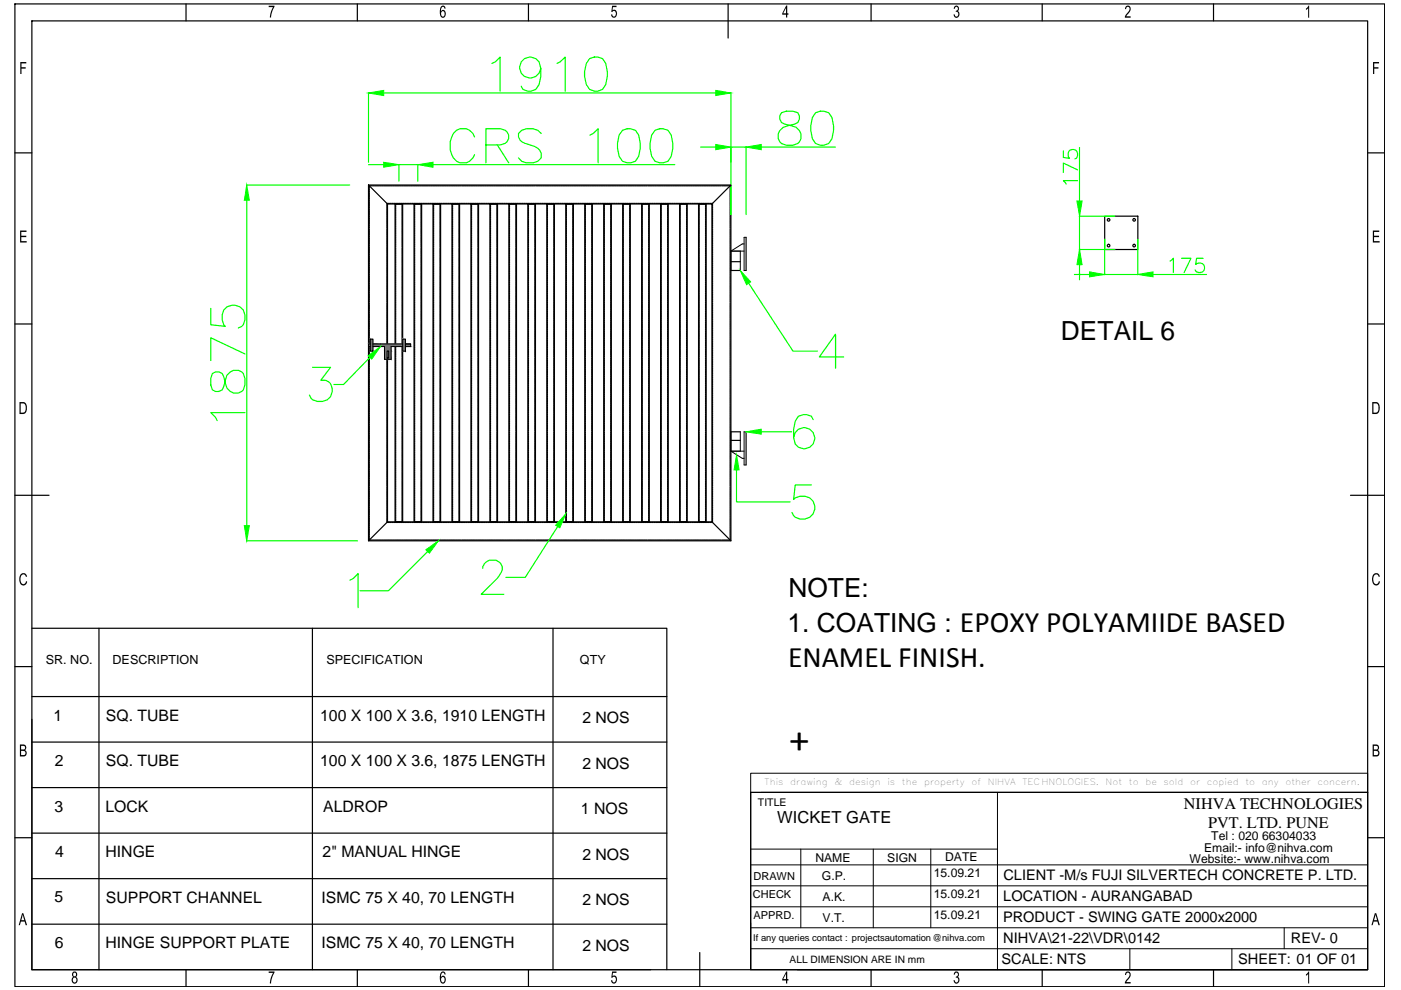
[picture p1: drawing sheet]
<svg xmlns="http://www.w3.org/2000/svg" width="297mm" height="210mm" viewBox="0 0 297 210" stroke-linecap="round" stroke-linejoin="round" font-family="sans-serif">
<defs><g id="words">
<text font-size="8.7" x="167.3" y="159.7">+</text>
<text font-size="6.3" x="167.1" y="141.4">ENAMEL FINISH.</text>
<g font-size="5.6">
<text x="224.9" y="72">DETAIL 6</text>
<text x="167.2" y="126.5">NOTE:</text>
<text x="167" y="134">1. COATING : EPOXY POLYAMIIDE BASED</text>
</g>
<text font-size="3.5" x="164.8" y="174.6">WICKET GATE</text>
<g font-size="3.4">
<text x="251" y="171.6">NIHVA TECHNOLOGIES</text>
<text x="256.2" y="175.5">PVT. LTD. PUNE</text>
</g>
<g font-size="3.3">
<text x="11.4" y="152.8">1</text>
<text x="22.5" y="152.8">SQ. TUBE</text>
<text x="67.9" y="152.8">100 X 100 X 3.6, 1910 LENGTH</text>
<text x="123.5" y="153.4">2 NOS</text>
<text x="11.6" y="162.4">2</text>
<text x="22.5" y="162.4">SQ. TUBE</text>
<text x="67.9" y="162.4">100 X 100 X 3.6, 1875 LENGTH</text>
<text x="123.5" y="163">2 NOS</text>
<text x="11.6" y="172.1">3</text>
<text x="22.4" y="172.1">LOCK</text>
<text x="68.5" y="172.1">ALDROP</text>
<text x="123.2" y="172.7">1 NOS</text>
<text x="11.7" y="181.7">4</text>
<text x="22.4" y="181.7">HINGE</text>
<text x="68.4" y="181.7">2&quot; MANUAL HINGE</text>
<text x="123.5" y="182.3">2 NOS</text>
<text x="11.6" y="191.3">5</text>
<text x="22.5" y="191.4">SUPPORT CHANNEL</text>
<text x="68.2" y="191.4">ISMC 75 X 40, 70 LENGTH</text>
<text x="123.5" y="192">2 NOS</text>
<text x="11.6" y="201">6</text>
<text x="22.4" y="201">HINGE SUPPORT PLATE</text>
<text x="68.2" y="201">ISMC 75 X 40, 70 LENGTH</text>
<text x="123.5" y="201.6">2 NOS</text>
</g>
<g font-size="3.1">
<text x="212.7" y="191.1">LOCATION - AURANGABAD</text>
<text x="212.8" y="186.6">CLIENT -M/s FUJI SILVERTECH CONCRETE P. LTD.</text>
<text x="212.7" y="195.6">PRODUCT - SWING GATE 2000x2000</text>
<text x="212.7" y="200">NIHVA\21-22\VDR\0142</text>
<text x="273.7" y="200">REV- 0</text>
<text x="212.3" y="204.5">SCALE: NTS</text>
<text x="262.5" y="204.5">SHEET: 01 OF 01</text>
</g>
<g font-size="2.7">
<text x="9.7" y="140.7">SR. NO.</text>
<text x="23.9" y="140.7">DESCRIPTION</text>
<text x="69.2" y="140.7">SPECIFICATION</text>
<text x="123" y="140.7">QTY</text>
</g>
<g font-size="2.6">
<text x="256.8" y="178.1">Tel : 020 66304033</text>
<text x="172.9" y="182.7">NAME</text>
<text x="188.1" y="182.7">SIGN</text>
<text x="198" y="185.9">15.09.21</text>
<text x="200.4" y="182.7">DATE</text>
<text x="252.2" y="183">Website:- www.nihva.com</text>
<text x="255.3" y="180.7">Email:- info@nihva.com</text>
<text x="174.3" y="186.5">G.P.</text>
<text x="174.4" y="191">A.K.</text>
<text x="198" y="190.3">15.09.21</text>
<text x="174.4" y="195.4">V.T.</text>
<text x="198" y="194.8">15.09.21</text>
</g>
<g font-size="2.3">
<text x="159.6" y="190.4">CHECK</text>
<text x="159.8" y="186.5">DRAWN</text>
<text x="159.8" y="194.9">APPRD.</text>
</g>
<g font-size="2.2">
<text x="160.7" y="170.8">TITLE</text>
<text x="167.4" y="204.1">ALL DIMENSION ARE IN mm</text>
</g>
<text font-size="2" x="159.7" y="199.5">If any queries contact : projectsautomation@nihva.com</text>
<g font-size="1.9">
<text x="162.1" y="166.4">This</text>
<text x="167.6" y="166.4">drawing</text>
<text x="176.9" y="166.4">&amp;</text>
<text x="180" y="166.4">design</text>
<text x="188.1" y="166.4">is</text>
<text x="191.2" y="166.4">the</text>
<text x="195.9" y="166.4">property</text>
<text x="206" y="166.4">of</text>
<text x="209.4" y="166.4">NIHVA</text>
<text x="216.8" y="166.4">TECHNOLOGIES.</text>
<text x="234.4" y="166.4">Not</text>
<text x="239.4" y="166.4">to</text>
<text x="242.8" y="166.4">be</text>
<text x="246.7" y="166.4">sold</text>
<text x="252.3" y="166.4">or</text>
<text x="255.9" y="166.4">copied</text>
<text x="264" y="166.4">to</text>
<text x="267.5" y="166.4">any</text>
<text x="272.5" y="166.4">other</text>
<text x="279.4" y="166.4">concern.</text>
</g>
</g></defs>
<!-- layer: 0 -->
<g fill="none" stroke="#000" stroke-width=".25">
<path d="M3.2 .8h290.4v208.4h-290.4zM6.8 4.4h283.2v201.2h-283.2zM39.4 .8v3.6M75.8 .8v3.6M112 .8v3.6M154.4 .8v7.3M184.7 .8v3.6M221 .8v3.6M257.3 .8v3.6M3.2 32.4h3.6M78.1 39.2h76.9v75.5h-76.9zM78.1 39.2l4.1 4.1"/>
<path d="M78.3 39.7v.2M78.6 39.4h-.3v.1M78.7 39.4h.2M79.1 39.4h.2M79.4 39.4h.3M79.8 39.4h.3M80.2 39.4h.3M80.6 39.4h.2M81 39.4h.2M81.4 39.4h.2M81.7 39.4h.3M82.2 39.4h.2"/>
<path d="M82.5 39.4h.3M82.9 39.4h.3M83.3 39.4h.3M83.7 39.4h.2M84.1 39.4h.2M84.4 39.4h.3M84.8 39.4h.3M85.2 39.4h.3M85.6 39.4h.2M86 39.4h.2M86.3 39.4h.3M86.7 39.4h.3"/>
<path d="M87.1 39.4h.3M87.5 39.4h.2M87.9 39.4h.2M88.3 39.4h.2M88.6 39.4h.3M89 39.4h.3M89.4 39.4h.2M89.8 39.4h.3M90.2 39.4h.3M90.6 39.4h.2M91 39.4h.2M91.3 39.4h.3"/>
<path d="M91.7 39.4h.3M92.1 39.4h.3M92.5 39.4h.2M92.9 39.4h.2M93.2 39.4h.3M93.6 39.4h.3M94 39.4h.3M94.4 39.4h.2M94.8 39.4h.2M95.2 39.4h.2M95.5 39.4h.3M95.9 39.4h.3"/>
<path d="M96.3 39.4h.2M96.7 39.4h.2M97.1 39.4h.2M97.4 39.4h.3M97.9 39.4h.2M98.2 39.4h.3M98.6 39.4h.3M99 39.4h.3M99.4 39.4h.2M99.8 39.4h.2M100.1 39.4h.3M100.5 39.4h.3"/>
<path d="M100.9 39.4h.3M101.3 39.4h.2M101.7 39.4h.2M102.1 39.4h.2M102.4 39.4h.3M102.8 39.4h.3M103.2 39.4h.2M103.6 39.4h.2M104 39.4h.2M104.3 39.4h.3M104.7 39.4h.3M105.1 39.4h.3"/>
<path d="M105.5 39.4h.3M105.9 39.4h.3M106.3 39.4h.2M106.7 39.4h.2M107 39.4h.3M107.4 39.4h.3M107.8 39.4h.3M108.2 39.4h.2M108.6 39.4h.2M109 39.4h.2M109.3 39.4h.3M109.7 39.4h.3"/>
<path d="M110.1 39.4h.2M110.5 39.4h.2M110.9 39.4h.2M111.2 39.4h.3M111.6 39.4h.3M112 39.4h.3M112.4 39.4h.2M112.8 39.4h.2M113.1 39.4h.3M113.6 39.4h.2M113.9 39.4h.3M114.3 39.4h.3"/>
<path d="M114.7 39.4h.3M115.1 39.4h.2M115.5 39.4h.2M115.9 39.4h.2M116.2 39.4h.3M116.6 39.4h.3M117 39.4h.2M117.4 39.4h.2M117.8 39.4h.2M118.1 39.4h.3M118.5 39.4h.3M118.9 39.4h.3"/>
<path d="M119.3 39.4h.2M119.7 39.4h.2M120 39.4h.3M120.4 39.4h.3M120.8 39.4h.3M121.2 39.4h.3M121.6 39.4h.3M122 39.4h.2M122.4 39.4h.2M122.8 39.4h.2M123.1 39.4h.3M123.5 39.4h.3"/>
<path d="M123.9 39.4h.2M124.3 39.4h.2M124.7 39.4h.2M125 39.4h.3M125.4 39.4h.3M125.8 39.4h.3M126.2 39.4h.2M126.6 39.4h.2M126.9 39.4h.3M127.3 39.4h.3M127.7 39.4h.3M128.1 39.4h.2"/>
<path d="M128.5 39.4h.2M128.8 39.4h.3M129.2 39.4h.3M129.7 39.4h.2M130 39.4h.3M130.4 39.4h.3M130.8 39.4h.2M131.2 39.4h.2M131.6 39.4h.2M131.9 39.4h.3M132.3 39.4h.3M132.7 39.4h.3"/>
<path d="M133.1 39.4h.2M133.5 39.4h.2M133.8 39.4h.3M134.2 39.4h.3M134.6 39.4h.3M135 39.4h.2M135.4 39.4h.2M135.7 39.4h.3M136.1 39.4h.3M136.5 39.4h.3M136.9 39.4h.2M137.3 39.4h.3"/>
<path d="M137.7 39.4h.3M138.1 39.4h.2M138.5 39.4h.2M138.8 39.4h.3M139.2 39.4h.3M139.6 39.4h.3M140 39.4h.2M140.4 39.4h.2M140.7 39.4h.3M141.1 39.4h.3M141.5 39.4h.3M141.9 39.4h.2"/>
<path d="M142.3 39.4h.2M142.6 39.4h.3M143 39.4h.3M143.4 39.4h.3M143.8 39.4h.2M144.2 39.4h.2M144.6 39.4h.2M144.9 39.4h.3M145.4 39.4h.2M145.7 39.4h.3M146.1 39.4h.3M146.5 39.4h.3"/>
<path d="M146.9 39.4h.2M147.3 39.4h.2M147.6 39.4h.3M148 39.4h.3M148.4 39.4h.3M148.8 39.4h.2M149.2 39.4h.2M149.5 39.4h.3M149.9 39.4h.3M150.3 39.4h.3M150.7 39.4h.2M151.1 39.4h.2"/>
<path d="M151.5 39.4h.2M151.8 39.4h.3M152.2 39.4h.3M152.6 39.4h.3M153 39.4h.3M153.4 39.4h.3M153.8 39.4h.2M154.2 39.4h.2M154.5 39.4h.3v.1M154.8 39.7v.2M155 39.2l-4.1 4.1M290 32.4h3.6"/>
<path d="M78.3 40v.3M78.3 40.4v.3M78.3 40.8v.3M78.3 41.2v.3M78.3 41.6v.3M78.3 42v.2M78.3 42.4v.2M78.3 42.7v.3M78.3 43.1v.3M78.3 43.5v.3M78.3 43.9v.2M78.3 44.3v.2"/>
<path d="M78.3 44.6v.3M78.3 45v.3M78.3 45.4v.3M78.3 45.8v.2M78.3 46.2v.2M78.3 46.6v.2M78.3 46.9v.3M78.3 47.3v.3M78.3 47.7v.2M78.3 48.1v.2M78.3 48.5v.3M78.3 48.9v.2"/>
<path d="M78.3 49.3v.2M78.3 49.6v.3M78.3 50v.3M78.3 50.4v.3M78.3 50.8v.2M78.3 51.2v.2M78.3 51.5v.3M78.3 51.9v.3M78.3 52.3v.3M78.3 52.7v.2M78.3 53.1v.2M78.3 53.5v.2"/>
<path d="M78.3 53.8v.3M78.3 54.2v.3M78.3 54.6v.2M78.3 55v.2M78.3 55.4v.2M78.3 55.7v.3M78.3 56.1v.3M78.3 56.5v.3M78.3 56.9v.3M78.3 57.3v.3M78.3 57.7v.2M78.3 58.1v.2"/>
<path d="M78.3 58.4v.3M78.3 58.8v.3M78.3 59.2v.3M78.3 59.6v.2M78.3 60v.2M82 43.5v.3M82 43.9v.2M82 44.3v.2M82 44.6v.3M82 45v.3M82 45.4v.3M82 45.8v.2"/>
<path d="M82 46.2v.2M82 46.6v.2M82 46.9v.3M82 47.3v.3M82 47.7v.2M82 48.1v.2M82 48.5v.3M82 48.9v.2M82 49.3v.2M82 49.6v.3M82 50v.3M82 50.4v.3"/>
<path d="M82 50.8v.2M82 51.2v.2M82 51.5v.3M82 51.9v.3M82 52.3v.3M82 52.7v.2M82 53.1v.2M82 53.5v.2M82 53.8v.3M82 54.2v.3M82 54.6v.2M82 55v.2"/>
<path d="M82 55.4v.2M82 55.7v.3M82 56.1v.3M82 56.5v.3M82 56.9v.3M82 57.3v.3M82 57.7v.2M82 58.1v.2M82 58.4v.3M82 58.8v.3M82 59.2v.3M82 59.6v.2"/>
<path d="M82 60v.2M82.2 43.3h68.7v67.3h-68.7zM82.2 43.1h-.2v.3M82.3 43.1h.3M82.7 43.1h.3M83.1 43.1h.2M83.5 43.1h.2M83.8 43.3h1.6v67.3h-1.6zM83.8 43.1h.3M83.9 43.7v.2M83.9 44.1v.2M83.9 44.4v.3"/>
<path d="M83.9 44.9v.2M83.9 45.2v.3M83.9 45.6v.3M83.9 46v.3M83.9 46.4v.2M83.9 46.8v.2M83.9 47.1v.3M83.9 47.5v.3M83.9 47.9v.3M83.9 48.3v.2M83.9 48.7v.2M83.9 49.1v.2"/>
<path d="M83.9 49.4v.3M83.9 49.8v.3M83.9 50.2v.2M83.9 50.6v.2M83.9 51v.2M83.9 51.3v.3M83.9 51.7v.3M83.9 52.1v.3M83.9 52.5v.3M83.9 52.9v.3M83.9 53.3v.2M83.9 53.7v.2"/>
<path d="M83.9 54v.3M83.9 54.4v.3M83.9 54.8v.3M83.9 55.2v.2M83.9 55.6v.2M83.9 56v.2M83.9 56.3v.3M83.9 56.7v.3M83.9 57.1v.2M83.9 57.5v.2M83.9 57.9v.2M83.9 58.2v.3"/>
<path d="M83.9 58.6v.3M83.9 59v.3M83.9 59.4v.2M83.9 59.8v.2M84.1 43.3h-.2v.2M84.2 43.1h.3M84.3 43.3h.2M84.6 43.1h.3M84.7 43.3h.2M85 43.1h.2M85 43.3h.2v.2M85.2 43.7v.2"/>
<path d="M85.2 44.1v.2M85.2 44.4v.3M85.2 44.9v.2M85.2 45.2v.3M85.2 45.6v.3M85.2 46v.3M85.2 46.4v.2M85.2 46.8v.2M85.2 47.1v.3M85.2 47.5v.3M85.2 47.9v.3M85.2 48.3v.2"/>
<path d="M85.2 48.7v.2M85.2 49.1v.2M85.2 49.4v.3M85.2 49.8v.3M85.2 50.2v.2M85.2 50.6v.2M85.2 51v.2M85.2 51.3v.3M85.2 51.7v.3M85.2 52.1v.3M85.2 52.5v.3M85.2 52.9v.3"/>
<path d="M85.2 53.3v.2M85.2 53.7v.2M85.2 54v.3M85.2 54.4v.3M85.2 54.8v.3M85.2 55.2v.2M85.2 55.6v.2M85.2 56v.2M85.2 56.3v.3M85.2 56.7v.3M85.2 57.1v.2M85.2 57.5v.2"/>
<path d="M85.2 57.9v.2M85.2 58.2v.3M85.2 58.6v.3M85.2 59v.3M85.2 59.4v.2M85.2 59.8v.2M85.4 43.1h.2M85.8 43.1h.2M86.2 43.1h.2M86.6 43.1h.2M86.9 43.1h.3M87.3 43.1h.3"/>
<path d="M87.7 43.1h.3M87.8 43.3h1.6v67.3h-1.6zM87.9 43.7v.2M87.9 44.1v.2M87.9 44.4v.3M87.9 44.9v.2M87.9 45.2v.3M87.9 45.6v.3M87.9 46v.3M87.9 46.4v.2M87.9 46.8v.2M87.9 47.1v.3"/>
<path d="M87.9 47.5v.3M87.9 47.9v.3M87.9 48.3v.2M87.9 48.7v.2M87.9 49.1v.2M87.9 49.4v.3M87.9 49.8v.3M87.9 50.2v.2M87.9 50.6v.2M87.9 51v.2M87.9 51.3v.3M87.9 51.7v.3"/>
<path d="M87.9 52.1v.3M87.9 52.5v.3M87.9 52.9v.3M87.9 53.3v.2M87.9 53.7v.2M87.9 54v.3M87.9 54.4v.3M87.9 54.8v.3M87.9 55.2v.2M87.9 55.6v.2M87.9 56v.2M87.9 56.3v.3"/>
<path d="M87.9 56.7v.3M87.9 57.1v.2M87.9 57.5v.2M87.9 57.9v.2M87.9 58.2v.3M87.9 58.6v.3M87.9 59v.3M87.9 59.4v.2M87.9 59.8v.2M88.1 43.1h.2M88.2 43.3h-.3v.2M88.3 43.3h.2"/>
<path d="M88.5 43.1h.2M88.7 43.3h.2M88.8 43.1h.3M89.1 43.3h.2v.2M89.2 43.1h.3M89.3 43.7v.2M89.3 44.1v.2M89.3 44.4v.3M89.3 44.9v.2M89.3 45.2v.3M89.3 45.6v.3M89.3 46v.3"/>
<path d="M89.3 46.4v.2M89.3 46.8v.2M89.3 47.1v.3M89.3 47.5v.3M89.3 47.9v.3M89.3 48.3v.2M89.3 48.7v.2M89.3 49.1v.2M89.3 49.4v.3M89.3 49.8v.3M89.3 50.2v.2M89.3 50.6v.2"/>
<path d="M89.3 51v.2M89.3 51.3v.3M89.3 51.7v.3M89.3 52.1v.3M89.3 52.5v.3M89.3 52.9v.3M89.3 53.3v.2M89.3 53.7v.2M89.3 54v.3M89.3 54.4v.3M89.3 54.8v.3M89.3 55.2v.2"/>
<path d="M89.3 55.6v.2M89.3 56v.2M89.3 56.3v.3M89.3 56.7v.3M89.3 57.1v.2M89.3 57.5v.2M89.3 57.9v.2M89.3 58.2v.3M89.3 58.6v.3M89.3 59v.3M89.3 59.4v.2M89.3 59.8v.2"/>
<path d="M89.6 43.1h.3M90 43.1h.2M90.4 43.1h.2M90.7 43.1h.3M91.1 43.1h.3M91.5 43.1h.3M91.8 43.3h1.6v67.3h-1.6zM91.9 43.1h.2M91.9 43.7v.2M91.9 44.1v.2M91.9 44.4v.3M91.9 44.9v.2"/>
<path d="M91.9 45.2v.3M91.9 45.6v.3M91.9 46v.3M91.9 46.4v.2M91.9 46.8v.2M91.9 47.1v.3M91.9 47.5v.3M91.9 47.9v.3M91.9 48.3v.2M91.9 48.7v.2M91.9 49.1v.2M91.9 49.4v.3"/>
<path d="M91.9 49.8v.3M91.9 50.2v.2M91.9 50.6v.2M91.9 51v.2M91.9 51.3v.3M91.9 51.7v.3M91.9 52.1v.3M91.9 52.5v.3M91.9 52.9v.3M91.9 53.3v.2M91.9 53.7v.2M91.9 54v.3"/>
<path d="M91.9 54.4v.3M91.9 54.8v.3M91.9 55.2v.2M91.9 55.6v.2M91.9 56v.2M91.9 56.3v.3M91.9 56.7v.3M91.9 57.1v.2M91.9 57.5v.2M91.9 57.9v.2M91.9 58.2v.3M91.9 58.6v.3"/>
<path d="M91.9 59v.3M91.9 59.4v.2M91.9 59.8v.2M92.2 43.3h-.3v.2M92.3 43.1h.2M92.3 43.3h.3M92.7 43.1h.2M92.7 43.3h.2M93 43.1h.3M93.1 43.3h.2v.2M93.3 43.7v.2M93.3 44.1v.2"/>
<path d="M93.3 44.4v.3M93.3 44.9v.2M93.3 45.2v.3M93.3 45.6v.3M93.3 46v.3M93.3 46.4v.2M93.3 46.8v.2M93.3 47.1v.3M93.3 47.5v.3M93.3 47.9v.3M93.3 48.3v.2M93.3 48.7v.2"/>
<path d="M93.3 49.1v.2M93.3 49.4v.3M93.3 49.8v.3M93.3 50.2v.2M93.3 50.6v.2M93.3 51v.2M93.3 51.3v.3M93.3 51.7v.3M93.3 52.1v.3M93.3 52.5v.3M93.3 52.9v.3M93.3 53.3v.2"/>
<path d="M93.3 53.7v.2M93.3 54v.3M93.3 54.4v.3M93.3 54.8v.3M93.3 55.2v.2M93.3 55.6v.2M93.3 56v.2M93.3 56.3v.3M93.3 56.7v.3M93.3 57.1v.2M93.3 57.5v.2M93.3 57.9v.2"/>
<path d="M93.3 58.2v.3M93.3 58.6v.3M93.3 59v.3M93.3 59.4v.2M93.3 59.8v.2M93.4 43.1h.3M93.8 43.1h.3M94.2 43.1h.3M94.6 43.1h.3M95 43.1h.2M95.4 43.1h.2M95.7 43.1h.3"/>
<path d="M95.8 43.3h1.6v67.3h-1.6zM96 43.7v.2M96 44.1v.2M96 44.4v.3M96 44.9v.2M96 45.2v.3M96 45.6v.3M96 46v.3M96 46.4v.2M96 46.8v.2M96 47.1v.3M96 47.5v.3"/>
<path d="M96 47.9v.3M96 48.3v.2M96 48.7v.2M96 49.1v.2M96 49.4v.3M96 49.8v.3M96 50.2v.2M96 50.6v.2M96 51v.2M96 51.3v.3M96 51.7v.3M96 52.1v.3"/>
<path d="M96 52.5v.3M96 52.9v.3M96 53.3v.2M96 53.7v.2M96 54v.3M96 54.4v.3M96 54.8v.3M96 55.2v.2M96 55.6v.2M96 56v.2M96 56.3v.3M96 56.7v.3"/>
<path d="M96 57.1v.2M96 57.5v.2M96 57.9v.2M96 58.2v.3M96 58.6v.3M96 59v.3M96 59.4v.2M96 59.8v.2M96.1 43.1h.3M96.2 43.3h-.2v.2M96.3 43.3h.3M96.5 43.1h.3"/>
<path d="M96.7 43.3h.3M96.9 43.1h.2M97.1 43.3h.2v.2M97.3 43.1h.2M97.3 43.7v.2M97.3 44.1v.2M97.3 44.4v.3M97.3 44.9v.2M97.3 45.2v.3M97.3 45.6v.3M97.3 46v.3M97.3 46.4v.2"/>
<path d="M97.3 46.8v.2M97.3 47.1v.3M97.3 47.5v.3M97.3 47.9v.3M97.3 48.3v.2M97.3 48.7v.2M97.3 49.1v.2M97.3 49.4v.3M97.3 49.8v.3M97.3 50.2v.2M97.3 50.6v.2M97.3 51v.2"/>
<path d="M97.3 51.3v.3M97.3 51.7v.3M97.3 52.1v.3M97.3 52.5v.3M97.3 52.9v.3M97.3 53.3v.2M97.3 53.7v.2M97.3 54v.3M97.3 54.4v.3M97.3 54.8v.3M97.3 55.2v.2M97.3 55.6v.2"/>
<path d="M97.3 56v.2M97.3 56.3v.3M97.3 56.7v.3M97.3 57.1v.2M97.3 57.5v.2M97.3 57.9v.2M97.3 58.2v.3M97.3 58.6v.3M97.3 59v.3M97.3 59.4v.2M97.3 59.8v.2M97.6 43.1h.3"/>
<path d="M98 43.1h.3M98.4 43.1h.3M98.8 43.1h.2M99.2 43.1h.2M99.6 43.1h.2M99.9 43.3h1.6v67.3h-1.6zM99.9 43.1h.3M100 43.7v.2M100 44.1v.2M100 44.4v.3M100 44.9v.2M100 45.2v.3"/>
<path d="M100 45.6v.3M100 46v.3M100 46.4v.2M100 46.8v.2M100 47.1v.3M100 47.5v.3M100 47.9v.3M100 48.3v.2M100 48.7v.2M100 49.1v.2M100 49.4v.3M100 49.8v.3"/>
<path d="M100 50.2v.2M100 50.6v.2M100 51v.2M100 51.3v.3M100 51.7v.3M100 52.1v.3M100 52.5v.3M100 52.9v.3M100 53.3v.2M100 53.7v.2M100 54v.3M100 54.4v.3"/>
<path d="M100 54.8v.3M100 55.2v.2M100 55.6v.2M100 56v.2M100 56.3v.3M100 56.7v.3M100 57.1v.2M100 57.5v.2M100 57.9v.2M100 58.2v.3M100 58.6v.3M100 59v.3"/>
<path d="M100 59.4v.2M100 59.8v.2M100.2 43.3h-.2v.2M100.3 43.1h.3M100.4 43.3h.2M100.7 43.1h.3M100.7 43.3h.3M101.1 43.1h.2M101.1 43.3h.2v.2M101.3 43.7v.2M101.3 44.1v.2M101.3 44.4v.3"/>
<path d="M101.3 44.9v.2M101.3 45.2v.3M101.3 45.6v.3M101.3 46v.3M101.3 46.4v.2M101.3 46.8v.2M101.3 47.1v.3M101.3 47.5v.3M101.3 47.9v.3M101.3 48.3v.2M101.3 48.7v.2M101.3 49.1v.2"/>
<path d="M101.3 49.4v.3M101.3 49.8v.3M101.3 50.2v.2M101.3 50.6v.2M101.3 51v.2M101.3 51.3v.3M101.3 51.7v.3M101.3 52.1v.3M101.3 52.5v.3M101.3 52.9v.3M101.3 53.3v.2M101.3 53.7v.2"/>
<path d="M101.3 54v.3M101.3 54.4v.3M101.3 54.8v.3M101.3 55.2v.2M101.3 55.6v.2M101.3 56v.2M101.3 56.3v.3M101.3 56.7v.3M101.3 57.1v.2M101.3 57.5v.2M101.3 57.9v.2M101.3 58.2v.3"/>
<path d="M101.3 58.6v.3M101.3 59v.3M101.3 59.4v.2M101.3 59.8v.2M101.5 43.1h.3M101.9 43.1h.2M102.3 43.1h.2M102.6 43.1h.3M103 43.1h.3M103.4 43.1h.3M103.8 43.1h.2M103.9 43.3h1.6v67.3h-1.6z"/>
<path d="M104 43.7v.2M104 44.1v.2M104 44.4v.3M104 44.9v.2M104 45.2v.3M104 45.6v.3M104 46v.3M104 46.4v.2M104 46.8v.2M104 47.1v.3M104 47.5v.3M104 47.9v.3"/>
<path d="M104 48.3v.2M104 48.7v.2M104 49.1v.2M104 49.4v.3M104 49.8v.3M104 50.2v.2M104 50.6v.2M104 51v.2M104 51.3v.3M104 51.7v.3M104 52.1v.3M104 52.5v.3"/>
<path d="M104 52.9v.3M104 53.3v.2M104 53.7v.2M104 54v.3M104 54.4v.3M104 54.8v.3M104 55.2v.2M104 55.6v.2M104 56v.2M104 56.3v.3M104 56.7v.3M104 57.1v.2"/>
<path d="M104 57.5v.2M104 57.9v.2M104 58.2v.3M104 58.6v.3M104 59v.3M104 59.4v.2M104 59.8v.2M104.2 43.1h.2M104.3 43.3h-.3v.2M104.4 43.3h.2M104.5 43.1h.3M104.8 43.3h.2"/>
<path d="M104.9 43.1h.3M105.1 43.3h.3v.2M105.3 43.1h.3M105.4 43.7v.2M105.4 44.1v.2M105.4 44.4v.3M105.4 44.9v.2M105.4 45.2v.3M105.4 45.6v.3M105.4 46v.3M105.4 46.4v.2M105.4 46.8v.2"/>
<path d="M105.4 47.1v.3M105.4 47.5v.3M105.4 47.9v.3M105.4 48.3v.2M105.4 48.7v.2M105.4 49.1v.2M105.4 49.4v.3M105.4 49.8v.3M105.4 50.2v.2M105.4 50.6v.2M105.4 51v.2M105.4 51.3v.3"/>
<path d="M105.4 51.7v.3M105.4 52.1v.3M105.4 52.5v.3M105.4 52.9v.3M105.4 53.3v.2M105.4 53.7v.2M105.4 54v.3M105.4 54.4v.3M105.4 54.8v.3M105.4 55.2v.2M105.4 55.6v.2M105.4 56v.2"/>
<path d="M105.4 56.3v.3M105.4 56.7v.3M105.4 57.1v.2M105.4 57.5v.2M105.4 57.9v.2M105.4 58.2v.3M105.4 58.6v.3M105.4 59v.3M105.4 59.4v.2M105.4 59.8v.2M105.7 43.1h.2M106.1 43.1h.2"/>
<path d="M106.5 43.1h.2M106.8 43.1h.3M107.2 43.1h.3M107.6 43.1h.3M107.9 43.3h1.6v67.3h-1.6zM108 43.1h.2M108 43.7v.2M108 44.1v.2M108 44.4v.3M108 44.9v.2M108 45.2v.3M108 45.6v.3"/>
<path d="M108 46v.3M108 46.4v.2M108 46.8v.2M108 47.1v.3M108 47.5v.3M108 47.9v.3M108 48.3v.2M108 48.7v.2M108 49.1v.2M108 49.4v.3M108 49.8v.3M108 50.2v.2"/>
<path d="M108 50.6v.2M108 51v.2M108 51.3v.3M108 51.7v.3M108 52.1v.3M108 52.5v.3M108 52.9v.3M108 53.3v.2M108 53.7v.2M108 54v.3M108 54.4v.3M108 54.8v.3"/>
<path d="M108 55.2v.2M108 55.6v.2M108 56v.2M108 56.3v.3M108 56.7v.3M108 57.1v.2M108 57.5v.2M108 57.9v.2M108 58.2v.3M108 58.6v.3M108 59v.3M108 59.4v.2"/>
<path d="M108 59.8v.2M108.3 43.3h-.3v.2M108.4 43.1h.2M108.4 43.3h.3M108.7 43.1h.3M108.8 43.3h.2M109.1 43.1h.3M109.2 43.3h.2v.2M109.4 43.7v.2M109.4 44.1v.2M109.4 44.4v.3M109.4 44.9v.2"/>
<path d="M109.4 45.2v.3M109.4 45.6v.3M109.4 46v.3M109.4 46.4v.2M109.4 46.8v.2M109.4 47.1v.3M109.4 47.5v.3M109.4 47.9v.3M109.4 48.3v.2M109.4 48.7v.2M109.4 49.1v.2M109.4 49.4v.3"/>
<path d="M109.4 49.8v.3M109.4 50.2v.2M109.4 50.6v.2M109.4 51v.2M109.4 51.3v.3M109.4 51.7v.3M109.4 52.1v.3M109.4 52.5v.3M109.4 52.9v.3M109.4 53.3v.2M109.4 53.7v.2M109.4 54v.3"/>
<path d="M109.4 54.4v.3M109.4 54.8v.3M109.4 55.2v.2M109.4 55.6v.2M109.4 56v.2M109.4 56.3v.3M109.4 56.7v.3M109.4 57.1v.2M109.4 57.5v.2M109.4 57.9v.2M109.4 58.2v.3M109.4 58.6v.3"/>
<path d="M109.4 59v.3M109.4 59.4v.2M109.4 59.8v.2M109.5 43.1h.3M109.9 43.1h.3M110.3 43.1h.3M110.7 43.1h.2M111.1 43.1h.2M111.4 43.1h.3M111.8 43.1h.3M111.9 43.3h1.6v67.3h-1.6zM112 43.7v.2"/>
<path d="M112 44.1v.2M112 44.4v.3M112 44.9v.2M112 45.2v.3M112 45.6v.3M112 46v.3M112 46.4v.2M112 46.8v.2M112 47.1v.3M112 47.5v.3M112 47.9v.3M112 48.3v.2"/>
<path d="M112 48.7v.2M112 49.1v.2M112 49.4v.3M112 49.8v.3M112 50.2v.2M112 50.6v.2M112 51v.2M112 51.3v.3M112 51.7v.3M112 52.1v.3M112 52.5v.3M112 52.9v.3"/>
<path d="M112 53.3v.2M112 53.7v.2M112 54v.3M112 54.4v.3M112 54.8v.3M112 55.2v.2M112 55.6v.2M112 56v.2M112 56.3v.3M112 56.7v.3M112 57.1v.2M112 57.5v.2"/>
<path d="M112 57.9v.2M112 58.2v.3M112 58.6v.3M112 59v.3M112 59.4v.2M112 59.8v.2M112.2 43.1h.3M112.3 43.3h-.3v.2M112.4 43.3h.3M112.6 43.1h.2M112.8 43.3h.3M113 43.1h.2"/>
<path d="M113.2 43.3h.2v.2M113.4 43.1h.2M113.4 43.7v.2M113.4 44.1v.2M113.4 44.4v.3M113.4 44.9v.2M113.4 45.2v.3M113.4 45.6v.3M113.4 46v.3M113.4 46.4v.2M113.4 46.8v.2M113.4 47.1v.3"/>
<path d="M113.4 47.5v.3M113.4 47.9v.3M113.4 48.3v.2M113.4 48.7v.2M113.4 49.1v.2M113.4 49.4v.3M113.4 49.8v.3M113.4 50.2v.2M113.4 50.6v.2M113.4 51v.2M113.4 51.3v.3M113.4 51.7v.3"/>
<path d="M113.4 52.1v.3M113.4 52.5v.3M113.4 52.9v.3M113.4 53.3v.2M113.4 53.7v.2M113.4 54v.3M113.4 54.4v.3M113.4 54.8v.3M113.4 55.2v.2M113.4 55.6v.2M113.4 56v.2M113.4 56.3v.3"/>
<path d="M113.4 56.7v.3M113.4 57.1v.2M113.4 57.5v.2M113.4 57.9v.2M113.4 58.2v.3M113.4 58.6v.3M113.4 59v.3M113.4 59.4v.2M113.4 59.8v.2M113.7 43.1h.3M114.1 43.1h.3M114.5 43.1h.3"/>
<path d="M114.9 43.1h.2M115.3 43.1h.2M115.6 43.1h.3M115.9 43.3h1.6v67.3h-1.6zM116 43.1h.3M116.1 43.7v.2M116.1 44.1v.2M116.1 44.4v.3M116.1 44.9v.2M116.1 45.2v.3M116.1 45.6v.3M116.1 46v.3"/>
<path d="M116.1 46.4v.2M116.1 46.8v.2M116.1 47.1v.3M116.1 47.5v.3M116.1 47.9v.3M116.1 48.3v.2M116.1 48.7v.2M116.1 49.1v.2M116.1 49.4v.3M116.1 49.8v.3M116.1 50.2v.2M116.1 50.6v.2"/>
<path d="M116.1 51v.2M116.1 51.3v.3M116.1 51.7v.3M116.1 52.1v.3M116.1 52.5v.3M116.1 52.9v.3M116.1 53.3v.2M116.1 53.7v.2M116.1 54v.3M116.1 54.4v.3M116.1 54.8v.3M116.1 55.2v.2"/>
<path d="M116.1 55.6v.2M116.1 56v.2M116.1 56.3v.3M116.1 56.7v.3M116.1 57.1v.2M116.1 57.5v.2M116.1 57.9v.2M116.1 58.2v.3M116.1 58.6v.3M116.1 59v.3M116.1 59.4v.2M116.1 59.8v.2"/>
<path d="M116.3 43.3h-.2v.2M116.4 43.1h.3M116.4 43.3h.3M116.8 43.1h.2M116.8 43.3h.3M117.2 43.1h.2M117.2 43.3h.2v.2M117.4 43.7v.2M117.4 44.1v.2M117.4 44.4v.3M117.4 44.9v.2M117.4 45.2v.3"/>
<path d="M117.4 45.6v.3M117.4 46v.3M117.4 46.4v.2M117.4 46.8v.2M117.4 47.1v.3M117.4 47.5v.3M117.4 47.9v.3M117.4 48.3v.2M117.4 48.7v.2M117.4 49.1v.2M117.4 49.4v.3M117.4 49.8v.3"/>
<path d="M117.4 50.2v.2M117.4 50.6v.2M117.4 51v.2M117.4 51.3v.3M117.4 51.7v.3M117.4 52.1v.3M117.4 52.5v.3M117.4 52.9v.3M117.4 53.3v.2M117.4 53.7v.2M117.4 54v.3M117.4 54.4v.3"/>
<path d="M117.4 54.8v.3M117.4 55.2v.2M117.4 55.6v.2M117.4 56v.2M117.4 56.3v.3M117.4 56.7v.3M117.4 57.1v.2M117.4 57.5v.2M117.4 57.9v.2M117.4 58.2v.3M117.4 58.6v.3M117.4 59v.3"/>
<path d="M117.4 59.4v.2M117.4 59.8v.2M117.6 43.1h.2M118 43.1h.2M118.3 43.1h.3M118.7 43.1h.3M119.1 43.1h.3M119.5 43.1h.2M119.9 43.1h.2M120 43.3h1.6v67.3h-1.6zM120.1 43.7v.2M120.1 44.1v.2"/>
<path d="M120.1 44.4v.3M120.1 44.9v.2M120.1 45.2v.3M120.1 45.6v.3M120.1 46v.3M120.1 46.4v.2M120.1 46.8v.2M120.1 47.1v.3M120.1 47.5v.3M120.1 47.9v.3M120.1 48.3v.2M120.1 48.7v.2"/>
<path d="M120.1 49.1v.2M120.1 49.4v.3M120.1 49.8v.3M120.1 50.2v.2M120.1 50.6v.2M120.1 51v.2M120.1 51.3v.3M120.1 51.7v.3M120.1 52.1v.3M120.1 52.5v.3M120.1 52.9v.3M120.1 53.3v.2"/>
<path d="M120.1 53.7v.2M120.1 54v.3M120.1 54.4v.3M120.1 54.8v.3M120.1 55.2v.2M120.1 55.6v.2M120.1 56v.2M120.1 56.3v.3M120.1 56.7v.3M120.1 57.1v.2M120.1 57.5v.2M120.1 57.9v.2"/>
<path d="M120.1 58.2v.3M120.1 58.6v.3M120.1 59v.3M120.1 59.4v.2M120.1 59.8v.2M120.3 43.1h.2M120.3 43.3h-.2v.2M120.5 43.3h.2M120.6 43.1h.3M120.8 43.3h.3M121 43.1h.3M121.2 43.3h.2v.2"/>
<path d="M121.4 43.1h.3M121.4 43.7v.2M121.4 44.1v.2M121.4 44.4v.3M121.4 44.9v.2M121.4 45.2v.3M121.4 45.6v.3M121.4 46v.3M121.4 46.4v.2M121.4 46.8v.2M121.4 47.1v.3M121.4 47.5v.3"/>
<path d="M121.4 47.9v.3M121.4 48.3v.2M121.4 48.7v.2M121.4 49.1v.2M121.4 49.4v.3M121.4 49.8v.3M121.4 50.2v.2M121.4 50.6v.2M121.4 51v.2M121.4 51.3v.3M121.4 51.7v.3M121.4 52.1v.3"/>
<path d="M121.4 52.5v.3M121.4 52.9v.3M121.4 53.3v.2M121.4 53.7v.2M121.4 54v.3M121.4 54.4v.3M121.4 54.8v.3M121.4 55.2v.2M121.4 55.6v.2M121.4 56v.2M121.4 56.3v.3M121.4 56.7v.3"/>
<path d="M121.4 57.1v.2M121.4 57.5v.2M121.4 57.9v.2M121.4 58.2v.3M121.4 58.6v.3M121.4 59v.3M121.4 59.4v.2M121.4 59.8v.2M121.8 43.1h.2M122.2 43.1h.2M122.5 43.1h.3M122.9 43.1h.3"/>
<path d="M123.3 43.1h.3M123.7 43.1h.2M124 43.3h1.6v67.3h-1.6zM124.1 43.1h.2M124.1 43.7v.2M124.1 44.1v.2M124.1 44.4v.3M124.1 44.9v.2M124.1 45.2v.3M124.1 45.6v.3M124.1 46v.3M124.1 46.4v.2"/>
<path d="M124.1 46.8v.2M124.1 47.1v.3M124.1 47.5v.3M124.1 47.9v.3M124.1 48.3v.2M124.1 48.7v.2M124.1 49.1v.2M124.1 49.4v.3M124.1 49.8v.3M124.1 50.2v.2M124.1 50.6v.2M124.1 51v.2"/>
<path d="M124.1 51.3v.3M124.1 51.7v.3M124.1 52.1v.3M124.1 52.5v.3M124.1 52.9v.3M124.1 53.3v.2M124.1 53.7v.2M124.1 54v.3M124.1 54.4v.3M124.1 54.8v.3M124.1 55.2v.2M124.1 55.6v.2"/>
<path d="M124.1 56v.2M124.1 56.3v.3M124.1 56.7v.3M124.1 57.1v.2M124.1 57.5v.2M124.1 57.9v.2M124.1 58.2v.3M124.1 58.6v.3M124.1 59v.3M124.1 59.4v.2M124.1 59.8v.2M124.4 43.3h-.3v.2"/>
<path d="M124.4 43.1h.3M124.5 43.3h.2M124.8 43.1h.3M124.9 43.3h.2M125.2 43.1h.3M125.3 43.3h.2v.2M125.5 43.7v.2M125.5 44.1v.2M125.5 44.4v.3M125.5 44.9v.2M125.5 45.2v.3M125.5 45.6v.3"/>
<path d="M125.5 46v.3M125.5 46.4v.2M125.5 46.8v.2M125.5 47.1v.3M125.5 47.5v.3M125.5 47.9v.3M125.5 48.3v.2M125.5 48.7v.2M125.5 49.1v.2M125.5 49.4v.3M125.5 49.8v.3M125.5 50.2v.2"/>
<path d="M125.5 50.6v.2M125.5 51v.2M125.5 51.3v.3M125.5 51.7v.3M125.5 52.1v.3M125.5 52.5v.3M125.5 52.9v.3M125.5 53.3v.2M125.5 53.7v.2M125.5 54v.3M125.5 54.4v.3M125.5 54.8v.3"/>
<path d="M125.5 55.2v.2M125.5 55.6v.2M125.5 56v.2M125.5 56.3v.3M125.5 56.7v.3M125.5 57.1v.2M125.5 57.5v.2M125.5 57.9v.2M125.5 58.2v.3M125.5 58.6v.3M125.5 59v.3M125.5 59.4v.2"/>
<path d="M125.5 59.8v.2M125.6 43.1h.3M126 43.1h.3M126.4 43.1h.2M126.8 43.1h.2M127.2 43.1h.2M127.5 43.1h.3M127.9 43.1h.3M128 43.3h1.6v67.3h-1.6zM128.1 43.7v.2M128.1 44.1v.2M128.1 44.4v.3"/>
<path d="M128.1 44.9v.2M128.1 45.2v.3M128.1 45.6v.3M128.1 46v.3M128.1 46.4v.2M128.1 46.8v.2M128.1 47.1v.3M128.1 47.5v.3M128.1 47.9v.3M128.1 48.3v.2M128.1 48.7v.2M128.1 49.1v.2"/>
<path d="M128.1 49.4v.3M128.1 49.8v.3M128.1 50.2v.2M128.1 50.6v.2M128.1 51v.2M128.1 51.3v.3M128.1 51.7v.3M128.1 52.1v.3M128.1 52.5v.3M128.1 52.9v.3M128.1 53.3v.2M128.1 53.7v.2"/>
<path d="M128.1 54v.3M128.1 54.4v.3M128.1 54.8v.3M128.1 55.2v.2M128.1 55.6v.2M128.1 56v.2M128.1 56.3v.3M128.1 56.7v.3M128.1 57.1v.2M128.1 57.5v.2M128.1 57.9v.2M128.1 58.2v.3"/>
<path d="M128.1 58.6v.3M128.1 59v.3M128.1 59.4v.2M128.1 59.8v.2M128.3 43.1h.3M128.4 43.3h-.3v.2M128.5 43.3h.3M128.7 43.1h.2M128.9 43.3h.2M129.1 43.1h.2M129.3 43.3h.2v.2M129.4 43.1h.3"/>
<path d="M129.5 43.7v.2M129.5 44.1v.2M129.5 44.4v.3M129.5 44.9v.2M129.5 45.2v.3M129.5 45.6v.3M129.5 46v.3M129.5 46.4v.2M129.5 46.8v.2M129.5 47.1v.3M129.5 47.5v.3M129.5 47.9v.3"/>
<path d="M129.5 48.3v.2M129.5 48.7v.2M129.5 49.1v.2M129.5 49.4v.3M129.5 49.8v.3M129.5 50.2v.2M129.5 50.6v.2M129.5 51v.2M129.5 51.3v.3M129.5 51.7v.3M129.5 52.1v.3M129.5 52.5v.3"/>
<path d="M129.5 52.9v.3M129.5 53.3v.2M129.5 53.7v.2M129.5 54v.3M129.5 54.4v.3M129.5 54.8v.3M129.5 55.2v.2M129.5 55.6v.2M129.5 56v.2M129.5 56.3v.3M129.5 56.7v.3M129.5 57.1v.2"/>
<path d="M129.5 57.5v.2M129.5 57.9v.2M129.5 58.2v.3M129.5 58.6v.3M129.5 59v.3M129.5 59.4v.2M129.5 59.8v.2M129.8 43.1h.3M130.2 43.1h.3M130.6 43.1h.2M131 43.1h.2M131.3 43.1h.3"/>
<path d="M131.7 43.1h.3M132 43.3h1.6v67.3h-1.6zM132.1 43.1h.3M132.2 43.7v.2M132.2 44.1v.2M132.2 44.4v.3M132.2 44.9v.2M132.2 45.2v.3M132.2 45.6v.3M132.2 46v.3M132.2 46.4v.2M132.2 46.8v.2"/>
<path d="M132.2 47.1v.3M132.2 47.5v.3M132.2 47.9v.3M132.2 48.3v.2M132.2 48.7v.2M132.2 49.1v.2M132.2 49.4v.3M132.2 49.8v.3M132.2 50.2v.2M132.2 50.6v.2M132.2 51v.2M132.2 51.3v.3"/>
<path d="M132.2 51.7v.3M132.2 52.1v.3M132.2 52.5v.3M132.2 52.9v.3M132.2 53.3v.2M132.2 53.7v.2M132.2 54v.3M132.2 54.4v.3M132.2 54.8v.3M132.2 55.2v.2M132.2 55.6v.2M132.2 56v.2"/>
<path d="M132.2 56.3v.3M132.2 56.7v.3M132.2 57.1v.2M132.2 57.5v.2M132.2 57.9v.2M132.2 58.2v.3M132.2 58.6v.3M132.2 59v.3M132.2 59.4v.2M132.2 59.8v.2M132.4 43.3h-.2v.2M132.5 43.1h.2"/>
<path d="M132.5 43.3h.3M132.9 43.1h.2M132.9 43.3h.3M133.3 43.1h.2M133.3 43.3h.2v.2M133.5 43.7v.2M133.5 44.1v.2M133.5 44.4v.3M133.5 44.9v.2M133.5 45.2v.3M133.5 45.6v.3M133.5 46v.3"/>
<path d="M133.5 46.4v.2M133.5 46.8v.2M133.5 47.1v.3M133.5 47.5v.3M133.5 47.9v.3M133.5 48.3v.2M133.5 48.7v.2M133.5 49.1v.2M133.5 49.4v.3M133.5 49.8v.3M133.5 50.2v.2M133.5 50.6v.2"/>
<path d="M133.5 51v.2M133.5 51.3v.3M133.5 51.7v.3M133.5 52.1v.3M133.5 52.5v.3M133.5 52.9v.3M133.5 53.3v.2M133.5 53.7v.2M133.5 54v.3M133.5 54.4v.3M133.5 54.8v.3M133.5 55.2v.2"/>
<path d="M133.5 55.6v.2M133.5 56v.2M133.5 56.3v.3M133.5 56.7v.3M133.5 57.1v.2M133.5 57.5v.2M133.5 57.9v.2M133.5 58.2v.3M133.5 58.6v.3M133.5 59v.3M133.5 59.4v.2M133.5 59.8v.2"/>
<path d="M133.7 43.1h.2M134.1 43.1h.2M134.4 43.1h.3M134.8 43.1h.3M135.2 43.1h.3M135.6 43.1h.2M136 43.1h.2M136 43.3h1.7v67.3h-1.7zM136.2 43.7v.2M136.2 44.1v.2M136.2 44.4v.3M136.2 44.9v.2"/>
<path d="M136.2 45.2v.3M136.2 45.6v.3M136.2 46v.3M136.2 46.4v.2M136.2 46.8v.2M136.2 47.1v.3M136.2 47.5v.3M136.2 47.9v.3M136.2 48.3v.2M136.2 48.7v.2M136.2 49.1v.2M136.2 49.4v.3"/>
<path d="M136.2 49.8v.3M136.2 50.2v.2M136.2 50.6v.2M136.2 51v.2M136.2 51.3v.3M136.2 51.7v.3M136.2 52.1v.3M136.2 52.5v.3M136.2 52.9v.3M136.2 53.3v.2M136.2 53.7v.2M136.2 54v.3"/>
<path d="M136.2 54.4v.3M136.2 54.8v.3M136.2 55.2v.2M136.2 55.6v.2M136.2 56v.2M136.2 56.3v.3M136.2 56.7v.3M136.2 57.1v.2M136.2 57.5v.2M136.2 57.9v.2M136.2 58.2v.3M136.2 58.6v.3"/>
<path d="M136.2 59v.3M136.2 59.4v.2M136.2 59.8v.2M136.3 43.1h.3M136.4 43.3h-.2v.2M136.6 43.3h.2M136.7 43.1h.3M136.9 43.3h.3M137.1 43.1h.3M137.3 43.3h.2v.2M137.5 43.1h.2M137.5 43.7v.2"/>
<path d="M137.5 44.1v.2M137.5 44.4v.3M137.5 44.9v.2M137.5 45.2v.3M137.5 45.6v.3M137.5 46v.3M137.5 46.4v.2M137.5 46.8v.2M137.5 47.1v.3M137.5 47.5v.3M137.5 47.9v.3M137.5 48.3v.2"/>
<path d="M137.5 48.7v.2M137.5 49.1v.2M137.5 49.4v.3M137.5 49.8v.3M137.5 50.2v.2M137.5 50.6v.2M137.5 51v.2M137.5 51.3v.3M137.5 51.7v.3M137.5 52.1v.3M137.5 52.5v.3M137.5 52.9v.3"/>
<path d="M137.5 53.3v.2M137.5 53.7v.2M137.5 54v.3M137.5 54.4v.3M137.5 54.8v.3M137.5 55.2v.2M137.5 55.6v.2M137.5 56v.2M137.5 56.3v.3M137.5 56.7v.3M137.5 57.1v.2M137.5 57.5v.2"/>
<path d="M137.5 57.9v.2M137.5 58.2v.3M137.5 58.6v.3M137.5 59v.3M137.5 59.4v.2M137.5 59.8v.2M137.9 43.1h.2M138.2 43.1h.3M138.6 43.1h.3M139 43.1h.3M139.4 43.1h.2M139.8 43.1h.2"/>
<path d="M140.1 43.3h1.6v67.3h-1.6zM140.2 43.1h.2M140.2 43.7v.2M140.2 44.1v.2M140.2 44.4v.3M140.2 44.9v.2M140.2 45.2v.3M140.2 45.6v.3M140.2 46v.3M140.2 46.4v.2M140.2 46.8v.2M140.2 47.1v.3"/>
<path d="M140.2 47.5v.3M140.2 47.9v.3M140.2 48.3v.2M140.2 48.7v.2M140.2 49.1v.2M140.2 49.4v.3M140.2 49.8v.3M140.2 50.2v.2M140.2 50.6v.2M140.2 51v.2M140.2 51.3v.3M140.2 51.7v.3"/>
<path d="M140.2 52.1v.3M140.2 52.5v.3M140.2 52.9v.3M140.2 53.3v.2M140.2 53.7v.2M140.2 54v.3M140.2 54.4v.3M140.2 54.8v.3M140.2 55.2v.2M140.2 55.6v.2M140.2 56v.2M140.2 56.3v.3"/>
<path d="M140.2 56.7v.3M140.2 57.1v.2M140.2 57.5v.2M140.2 57.9v.2M140.2 58.2v.3M140.2 58.6v.3M140.2 59v.3M140.2 59.4v.2M140.2 59.8v.2M140.4 43.3h-.2v.2M140.5 43.1h.3M140.6 43.3h.2"/>
<path d="M140.9 43.1h.3M141 43.3h.2M141.3 43.1h.3M141.3 43.3h.2v.2M141.5 43.7v.2M141.5 44.1v.2M141.5 44.4v.3M141.5 44.9v.2M141.5 45.2v.3M141.5 45.6v.3M141.5 46v.3M141.5 46.4v.2"/>
<path d="M141.5 46.8v.2M141.5 47.1v.3M141.5 47.5v.3M141.5 47.9v.3M141.5 48.3v.2M141.5 48.7v.2M141.5 49.1v.2M141.5 49.4v.3M141.5 49.8v.3M141.5 50.2v.2M141.5 50.6v.2M141.5 51v.2"/>
<path d="M141.5 51.3v.3M141.5 51.7v.3M141.5 52.1v.3M141.5 52.5v.3M141.5 52.9v.3M141.5 53.3v.2M141.5 53.7v.2M141.5 54v.3M141.5 54.4v.3M141.5 54.8v.3M141.5 55.2v.2M141.5 55.6v.2"/>
<path d="M141.5 56v.2M141.5 56.3v.3M141.5 56.7v.3M141.5 57.1v.2M141.5 57.5v.2M141.5 57.9v.2M141.5 58.2v.3M141.5 58.6v.3M141.5 59v.3M141.5 59.4v.2M141.5 59.8v.2M141.7 43.1h.3"/>
<path d="M142.1 43.1h.3M142.5 43.1h.2M142.9 43.1h.2M143.2 43.1h.3M143.6 43.1h.3M144 43.1h.3M144.1 43.3h1.6v67.3h-1.6zM144.2 43.7v.2M144.2 44.1v.2M144.2 44.4v.3M144.2 44.9v.2M144.2 45.2v.3"/>
<path d="M144.2 45.6v.3M144.2 46v.3M144.2 46.4v.2M144.2 46.8v.2M144.2 47.1v.3M144.2 47.5v.3M144.2 47.9v.3M144.2 48.3v.2M144.2 48.7v.2M144.2 49.1v.2M144.2 49.4v.3M144.2 49.8v.3"/>
<path d="M144.2 50.2v.2M144.2 50.6v.2M144.2 51v.2M144.2 51.3v.3M144.2 51.7v.3M144.2 52.1v.3M144.2 52.5v.3M144.2 52.9v.3M144.2 53.3v.2M144.2 53.7v.2M144.2 54v.3M144.2 54.4v.3"/>
<path d="M144.2 54.8v.3M144.2 55.2v.2M144.2 55.6v.2M144.2 56v.2M144.2 56.3v.3M144.2 56.7v.3M144.2 57.1v.2M144.2 57.5v.2M144.2 57.9v.2M144.2 58.2v.3M144.2 58.6v.3M144.2 59v.3"/>
<path d="M144.2 59.4v.2M144.2 59.8v.2M144.4 43.1h.2M144.5 43.3h-.3v.2M144.6 43.3h.3M144.8 43.1h.2M145 43.3h.2M145.1 43.1h.3M145.4 43.3h.2v.2M145.5 43.1h.3M145.6 43.7v.2M145.6 44.1v.2"/>
<path d="M145.6 44.4v.3M145.6 44.9v.2M145.6 45.2v.3M145.6 45.6v.3M145.6 46v.3M145.6 46.4v.2M145.6 46.8v.2M145.6 47.1v.3M145.6 47.5v.3M145.6 47.9v.3M145.6 48.3v.2M145.6 48.7v.2"/>
<path d="M145.6 49.1v.2M145.6 49.4v.3M145.6 49.8v.3M145.6 50.2v.2M145.6 50.6v.2M145.6 51v.2M145.6 51.3v.3M145.6 51.7v.3M145.6 52.1v.3M145.6 52.5v.3M145.6 52.9v.3M145.6 53.3v.2"/>
<path d="M145.6 53.7v.2M145.6 54v.3M145.6 54.4v.3M145.6 54.8v.3M145.6 55.2v.2M145.6 55.6v.2M145.6 56v.2M145.6 56.3v.3M145.6 56.7v.3M145.6 57.1v.2M145.6 57.5v.2M145.6 57.9v.2"/>
<path d="M145.6 58.2v.3M145.6 58.6v.3M145.6 59v.3M145.6 59.4v.2M145.6 59.8v.2M145.9 43.1h.3M146.3 43.1h.2M146.7 43.1h.2M147.1 43.1h.2M147.4 43.1h.3M147.8 43.1h.3M148.1 43.3h1.6v67.3h-1.6z"/>
<path d="M148.2 43.1h.2M148.2 43.7v.2M148.2 44.1v.2M148.2 44.4v.3M148.2 44.9v.2M148.2 45.2v.3M148.2 45.6v.3M148.2 46v.3M148.2 46.4v.2M148.2 46.8v.2M148.2 47.1v.3M148.2 47.5v.3"/>
<path d="M148.2 47.9v.3M148.2 48.3v.2M148.2 48.7v.2M148.2 49.1v.2M148.2 49.4v.3M148.2 49.8v.3M148.2 50.2v.2M148.2 50.6v.2M148.2 51v.2M148.2 51.3v.3M148.2 51.7v.3M148.2 52.1v.3"/>
<path d="M148.2 52.5v.3M148.2 52.9v.3M148.2 53.3v.2M148.2 53.7v.2M148.2 54v.3M148.2 54.4v.3M148.2 54.8v.3M148.2 55.2v.2M148.2 55.6v.2M148.2 56v.2M148.2 56.3v.3M148.2 56.7v.3"/>
<path d="M148.2 57.1v.2M148.2 57.5v.2M148.2 57.9v.2M148.2 58.2v.3M148.2 58.6v.3M148.2 59v.3M148.2 59.4v.2M148.2 59.8v.2M148.5 43.3h-.3v.2M148.6 43.1h.2M148.6 43.3h.3M149 43.1h.3"/>
<path d="M149 43.3h.3M149.4 43.1h.2M149.4 43.3h.2v.2M149.6 43.7v.2M149.6 44.1v.2M149.6 44.4v.3M149.6 44.9v.2M149.6 45.2v.3M149.6 45.6v.3M149.6 46v.3M149.6 46.4v.2M149.6 46.8v.2"/>
<path d="M149.6 47.1v.3M149.6 47.5v.3M149.6 47.9v.3M149.6 48.3v.2M149.6 48.7v.2M149.6 49.1v.2M149.6 49.4v.3M149.6 49.8v.3M149.6 50.2v.2M149.6 50.6v.2M149.6 51v.2M149.6 51.3v.3"/>
<path d="M149.6 51.7v.3M149.6 52.1v.3M149.6 52.5v.3M149.6 52.9v.3M149.6 53.3v.2M149.6 53.7v.2M149.6 54v.3M149.6 54.4v.3M149.6 54.8v.3M149.6 55.2v.2M149.6 55.6v.2M149.6 56v.2"/>
<path d="M149.6 56.3v.3M149.6 56.7v.3M149.6 57.1v.2M149.6 57.5v.2M149.6 57.9v.2M149.6 58.2v.3M149.6 58.6v.3M149.6 59v.3M149.6 59.4v.2M149.6 59.8v.2M149.8 43.1h.2M150.1 43.1h.3"/>
<path d="M150.5 43.1h.3M150.9 43.1h.2v.3M151.1 43.5v.3M151.1 43.9v.2M151.1 44.3v.2M151.1 44.6v.3M151.1 45v.3M151.1 45.4v.3M151.1 45.8v.2M151.1 46.2v.2M151.1 46.6v.2M151.1 46.9v.3"/>
<path d="M151.1 47.3v.3M151.1 47.7v.2M151.1 48.1v.2M151.1 48.5v.3M151.1 48.9v.2M151.1 49.3v.2M151.1 49.6v.3M151.1 50v.3M151.1 50.4v.3M151.1 50.8v.2M151.1 51.2v.2M151.1 51.5v.3"/>
<path d="M151.1 51.9v.3M151.1 52.3v.3M151.1 52.7v.2M151.1 53.1v.2M151.1 53.5v.2M151.1 53.8v.3M151.1 54.2v.3M151.1 54.6v.2M151.1 55v.2M151.1 55.4v.2M151.1 55.7v.3M151.1 56.1v.3"/>
<path d="M151.1 56.5v.3M151.1 56.9v.3M151.1 57.3v.3M151.1 57.7v.2M151.1 58.1v.2M151.1 58.4v.3M151.1 58.8v.3M151.1 59.2v.3M151.1 59.6v.2M151.1 60v.2M154.8 40v.3M154.8 40.4v.3"/>
<path d="M154.8 40.8v.3M154.8 41.2v.3M154.8 41.6v.3M154.8 42v.2M154.8 42.4v.2M154.8 42.7v.3M154.8 43.1v.3M154.8 43.5v.3M154.8 43.9v.2M154.8 44.3v.2M154.8 44.6v.3M154.8 45v.3"/>
<path d="M154.8 45.4v.3M154.8 45.8v.2M154.8 46.2v.2M154.8 46.6v.2M154.8 46.9v.3M154.8 47.3v.3M154.8 47.7v.2M154.8 48.1v.2M154.8 48.5v.3M154.8 48.9v.2M154.8 49.3v.2M154.8 49.6v.3"/>
<path d="M154.8 50v.3M154.8 50.4v.3M154.8 50.8v.2M154.8 51.2v.2M154.8 51.5v.3M154.8 51.9v.3M154.8 52.3v.3M154.8 52.7v.2M154.8 53.1v.2M154.8 53.5v.2M154.8 53.8v.3M154.8 54.2v.3"/>
<path d="M154.8 54.6v.2M154.8 55v.2M154.8 55.4v.2M154.8 55.7v.3M154.8 56.1v.3M154.8 56.5v.3M154.8 56.9v.3M154.8 57.3v.3M154.8 57.7v.2M154.8 58.1v.2M154.8 58.4v.3M154.8 58.8v.3"/>
<path d="M154.8 59.2v.3M154.8 59.6v.2M154.8 60v.2M155 57.3h2M155 55.5h2M158.2 50.3v7M234.2 45.8h7v7.1h-7zM3.2 68.7h3.6M78.3 60.4v.2M78.3 60.7v.3M78.3 61.1v.3M78.3 61.5v.3"/>
<path d="M78.3 61.9v.2M78.3 62.3v.2M78.3 62.6v.3M78.3 63v.3M78.3 63.4v.3M78.3 63.8v.2M78.3 64.2v.3M78.3 64.6v.2M78.3 65v.2M78.3 65.3v.3M78.3 65.7v.3M78.3 66.1v.3"/>
<path d="M78.3 66.5v.2M78.3 66.9v.2M78.3 67.3v.2M78.3 67.6v.3M78.3 68v.3M78.3 68.4v.3M78.3 68.8v.2M78.3 69.2v.2M78.3 69.5v.3M78.3 69.9v.3M78.3 70.3v.3M78.3 70.7v.2"/>
<path d="M78.3 71.1v.2M78.3 71.4v.3M78.3 71.8v.3M78.3 72.2v.3M78.3 72.6v.3M78.3 73v.3M78.3 73.4v.2M78.3 73.8v.2M78.3 74.2v.2M78.3 74.5v.3M78.3 74.9v.3M78.3 75.3v.3"/>
<path d="M78.3 75.7v.2M78.3 76.1v.2M78.3 76.4v.3M78.3 76.8v.3M78.3 77.2v.3M78.3 77.6v.2M78.3 78v.2M78.3 78.3v.3M78.3 78.7v.3M78.3 79.1v.3M78.3 79.5v.3M78.3 79.9v.3"/>
<path d="M82 60.4v.2M82 60.7v.3M82 61.1v.3M82 61.5v.3M82 61.9v.2M82 62.3v.2M82 62.6v.3M82 63v.3M82 63.4v.3M82 63.8v.2M82 64.2v.3M82 64.6v.2"/>
<path d="M82 65v.2M82 65.3v.3M82 65.7v.3M82 66.1v.3M82 66.5v.2M82 66.9v.2M82 67.3v.2M82 67.6v.3M82 68v.3M82 68.4v.3M82 68.8v.2M82 69.2v.2"/>
<path d="M82 69.5v.3M82 69.9v.3M82 70.3v.3M82 70.7v.2M82 71.1v.2M82 71.4v.3M82 71.8v.3M82 72.2v.3M82 72.6v.3M82 73v.3M82 73.4v.2M82 73.8v.2"/>
<path d="M82 74.2v.2M82 74.5v.3M82 74.9v.3M82 75.3v.3M82 75.7v.2M82 76.1v.2M82 76.4v.3M82 76.8v.3M82 77.2v.3M82 77.6v.2M82 78v.2M82 78.3v.3"/>
<path d="M82 78.7v.3M82 79.1v.3M82 79.5v.3M82 79.9v.3M83.9 60.1v.3M83.9 60.6v.2M83.9 60.9v.3M83.9 61.3v.3M83.9 61.7v.3M83.9 62.1v.2M83.9 62.5v.2M83.9 62.9v.2"/>
<path d="M83.9 63.2v.3M83.9 63.6v.3M83.9 64v.2M83.9 64.4v.2M83.9 64.8v.2M83.9 65.1v.3M83.9 65.5v.3M83.9 65.9v.3M83.9 66.3v.2M83.9 66.7v.2M83.9 67v.3M83.9 67.4v.3"/>
<path d="M83.9 67.8v.3M83.9 68.2v.3M83.9 68.6v.3M83.9 69v.2M83.9 69.4v.2M83.9 69.8v.2M83.9 70.1v.3M83.9 70.5v.3M83.9 70.9v.2M83.9 71.3v.2M83.9 71.7v.2M83.9 72v.3"/>
<path d="M83.9 72.4v.3M83.9 72.8v.3M83.9 73.2v.2M83.9 73.6v.2M83.9 73.9v.3M83.9 74.3v.3M83.9 74.7v.3M83.9 75.1v.2M83.9 75.5v.2M83.9 75.9v.2M83.9 76.3v.2M83.9 76.7v.2"/>
<path d="M83.9 77v.3M83.9 77.4v.3M83.9 77.8v.2M83.9 78.2v.2M83.9 78.6v.2M83.9 78.9v.3M83.9 79.3v.3M83.9 79.7v.3M85.2 60.1v.3M85.2 60.6v.2M85.2 60.9v.3M85.2 61.3v.3"/>
<path d="M85.2 61.7v.3M85.2 62.1v.2M85.2 62.5v.2M85.2 62.9v.2M85.2 63.2v.3M85.2 63.6v.3M85.2 64v.2M85.2 64.4v.2M85.2 64.8v.2M85.2 65.1v.3M85.2 65.5v.3M85.2 65.9v.3"/>
<path d="M85.2 66.3v.2M85.2 66.7v.2M85.2 67v.3M85.2 67.4v.3M85.2 67.8v.3M85.2 68.2v.3M85.2 68.6v.3M85.2 69v.2M85.2 69.4v.2M85.2 69.8v.2M85.2 70.1v.3M85.2 70.5v.3"/>
<path d="M85.2 70.9v.2M85.2 71.3v.2M85.2 71.7v.2M85.2 72v.3M85.2 72.4v.3M85.2 72.8v.3M85.2 73.2v.2M85.2 73.6v.2M85.2 73.9v.3M85.2 74.3v.3M85.2 74.7v.3M85.2 75.1v.2"/>
<path d="M85.2 75.5v.2M85.2 75.9v.2M85.2 76.3v.2M85.2 76.7v.2M85.2 77v.3M85.2 77.4v.3M85.2 77.8v.2M85.2 78.2v.2M85.2 78.6v.2M85.2 78.9v.3M85.2 79.3v.3M85.2 79.7v.3"/>
<path d="M87.9 60.1v.3M87.9 60.6v.2M87.9 60.9v.3M87.9 61.3v.3M87.9 61.7v.3M87.9 62.1v.2M87.9 62.5v.2M87.9 62.9v.2M87.9 63.2v.3M87.9 63.6v.3M87.9 64v.2M87.9 64.4v.2"/>
<path d="M87.9 64.8v.2M87.9 65.1v.3M87.9 65.5v.3M87.9 65.9v.3M87.9 66.3v.2M87.9 66.7v.2M87.9 67v.3M87.9 67.4v.3M87.9 67.8v.3M87.9 68.2v.3M87.9 68.6v.3M87.9 69v.2"/>
<path d="M87.9 69.4v.2M87.9 69.8v.2M87.9 70.1v.3M87.9 70.5v.3M87.9 70.9v.2M87.9 71.3v.2M87.9 71.7v.2M87.9 72v.3M87.9 72.4v.3M87.9 72.8v.3M87.9 73.2v.2M87.9 73.6v.2"/>
<path d="M87.9 73.9v.3M87.9 74.3v.3M87.9 74.7v.3M87.9 75.1v.2M87.9 75.5v.2M87.9 75.9v.2M87.9 76.3v.2M87.9 76.7v.2M87.9 77v.3M87.9 77.4v.3M87.9 77.8v.2M87.9 78.2v.2"/>
<path d="M87.9 78.6v.2M87.9 78.9v.3M87.9 79.3v.3M87.9 79.7v.3M89.3 60.1v.3M89.3 60.6v.2M89.3 60.9v.3M89.3 61.3v.3M89.3 61.7v.3M89.3 62.1v.2M89.3 62.5v.2M89.3 62.9v.2"/>
<path d="M89.3 63.2v.3M89.3 63.6v.3M89.3 64v.2M89.3 64.4v.2M89.3 64.8v.2M89.3 65.1v.3M89.3 65.5v.3M89.3 65.9v.3M89.3 66.3v.2M89.3 66.7v.2M89.3 67v.3M89.3 67.4v.3"/>
<path d="M89.3 67.8v.3M89.3 68.2v.3M89.3 68.6v.3M89.3 69v.2M89.3 69.4v.2M89.3 69.8v.2M89.3 70.1v.3M89.3 70.5v.3M89.3 70.9v.2M89.3 71.3v.2M89.3 71.7v.2M89.3 72v.3"/>
<path d="M89.3 72.4v.3M89.3 72.8v.3M89.3 73.2v.2M89.3 73.6v.2M89.3 73.9v.3M89.3 74.3v.3M89.3 74.7v.3M89.3 75.1v.2M89.3 75.5v.2M89.3 75.9v.2M89.3 76.3v.2M89.3 76.7v.2"/>
<path d="M89.3 77v.3M89.3 77.4v.3M89.3 77.8v.2M89.3 78.2v.2M89.3 78.6v.2M89.3 78.9v.3M89.3 79.3v.3M89.3 79.7v.3M91.9 60.1v.3M91.9 60.6v.2M91.9 60.9v.3M91.9 61.3v.3"/>
<path d="M91.9 61.7v.3M91.9 62.1v.2M91.9 62.5v.2M91.9 62.9v.2M91.9 63.2v.3M91.9 63.6v.3M91.9 64v.2M91.9 64.4v.2M91.9 64.8v.2M91.9 65.1v.3M91.9 65.5v.3M91.9 65.9v.3"/>
<path d="M91.9 66.3v.2M91.9 66.7v.2M91.9 67v.3M91.9 67.4v.3M91.9 67.8v.3M91.9 68.2v.3M91.9 68.6v.3M91.9 69v.2M91.9 69.4v.2M91.9 69.8v.2M91.9 70.1v.3M91.9 70.5v.3"/>
<path d="M91.9 70.9v.2M91.9 71.3v.2M91.9 71.7v.2M91.9 72v.3M91.9 72.4v.3M91.9 72.8v.3M91.9 73.2v.2M91.9 73.6v.2M91.9 73.9v.3M91.9 74.3v.3M91.9 74.7v.3M91.9 75.1v.2"/>
<path d="M91.9 75.5v.2M91.9 75.9v.2M91.9 76.3v.2M91.9 76.7v.2M91.9 77v.3M91.9 77.4v.3M91.9 77.8v.2M91.9 78.2v.2M91.9 78.6v.2M91.9 78.9v.3M91.9 79.3v.3M91.9 79.7v.3"/>
<path d="M93.3 60.1v.3M93.3 60.6v.2M93.3 60.9v.3M93.3 61.3v.3M93.3 61.7v.3M93.3 62.1v.2M93.3 62.5v.2M93.3 62.9v.2M93.3 63.2v.3M93.3 63.6v.3M93.3 64v.2M93.3 64.4v.2"/>
<path d="M93.3 64.8v.2M93.3 65.1v.3M93.3 65.5v.3M93.3 65.9v.3M93.3 66.3v.2M93.3 66.7v.2M93.3 67v.3M93.3 67.4v.3M93.3 67.8v.3M93.3 68.2v.3M93.3 68.6v.3M93.3 69v.2"/>
<path d="M93.3 69.4v.2M93.3 69.8v.2M93.3 70.1v.3M93.3 70.5v.3M93.3 70.9v.2M93.3 71.3v.2M93.3 71.7v.2M93.3 72v.3M93.3 72.4v.3M93.3 72.8v.3M93.3 73.2v.2M93.3 73.6v.2"/>
<path d="M93.3 73.9v.3M93.3 74.3v.3M93.3 74.7v.3M93.3 75.1v.2M93.3 75.5v.2M93.3 75.9v.2M93.3 76.3v.2M93.3 76.7v.2M93.3 77v.3M93.3 77.4v.3M93.3 77.8v.2M93.3 78.2v.2"/>
<path d="M93.3 78.6v.2M93.3 78.9v.3M93.3 79.3v.3M93.3 79.7v.3M96 60.1v.3M96 60.6v.2M96 60.9v.3M96 61.3v.3M96 61.7v.3M96 62.1v.2M96 62.5v.2M96 62.9v.2"/>
<path d="M96 63.2v.3M96 63.6v.3M96 64v.2M96 64.4v.2M96 64.8v.2M96 65.1v.3M96 65.5v.3M96 65.9v.3M96 66.3v.2M96 66.7v.2M96 67v.3M96 67.4v.3"/>
<path d="M96 67.8v.3M96 68.2v.3M96 68.6v.3M96 69v.2M96 69.4v.2M96 69.8v.2M96 70.1v.3M96 70.5v.3M96 70.9v.2M96 71.3v.2M96 71.7v.2M96 72v.3"/>
<path d="M96 72.4v.3M96 72.8v.3M96 73.2v.2M96 73.6v.2M96 73.9v.3M96 74.3v.3M96 74.7v.3M96 75.1v.2M96 75.5v.2M96 75.9v.2M96 76.3v.2M96 76.7v.2"/>
<path d="M96 77v.3M96 77.4v.3M96 77.8v.2M96 78.2v.2M96 78.6v.2M96 78.9v.3M96 79.3v.3M96 79.7v.3M97.3 60.1v.3M97.3 60.6v.2M97.3 60.9v.3M97.3 61.3v.3"/>
<path d="M97.3 61.7v.3M97.3 62.1v.2M97.3 62.5v.2M97.3 62.9v.2M97.3 63.2v.3M97.3 63.6v.3M97.3 64v.2M97.3 64.4v.2M97.3 64.8v.2M97.3 65.1v.3M97.3 65.5v.3M97.3 65.9v.3"/>
<path d="M97.3 66.3v.2M97.3 66.7v.2M97.3 67v.3M97.3 67.4v.3M97.3 67.8v.3M97.3 68.2v.3M97.3 68.6v.3M97.3 69v.2M97.3 69.4v.2M97.3 69.8v.2M97.3 70.1v.3M97.3 70.5v.3"/>
<path d="M97.3 70.9v.2M97.3 71.3v.2M97.3 71.7v.2M97.3 72v.3M97.3 72.4v.3M97.3 72.8v.3M97.3 73.2v.2M97.3 73.6v.2M97.3 73.9v.3M97.3 74.3v.3M97.3 74.7v.3M97.3 75.1v.2"/>
<path d="M97.3 75.5v.2M97.3 75.9v.2M97.3 76.3v.2M97.3 76.7v.2M97.3 77v.3M97.3 77.4v.3M97.3 77.8v.2M97.3 78.2v.2M97.3 78.6v.2M97.3 78.9v.3M97.3 79.3v.3M97.3 79.7v.3"/>
<path d="M100 60.1v.3M100 60.6v.2M100 60.9v.3M100 61.3v.3M100 61.7v.3M100 62.1v.2M100 62.5v.2M100 62.9v.2M100 63.2v.3M100 63.6v.3M100 64v.2M100 64.4v.2"/>
<path d="M100 64.8v.2M100 65.1v.3M100 65.5v.3M100 65.9v.3M100 66.3v.2M100 66.7v.2M100 67v.3M100 67.4v.3M100 67.8v.3M100 68.2v.3M100 68.6v.3M100 69v.2"/>
<path d="M100 69.4v.2M100 69.8v.2M100 70.1v.3M100 70.5v.3M100 70.9v.2M100 71.3v.2M100 71.7v.2M100 72v.3M100 72.4v.3M100 72.8v.3M100 73.2v.2M100 73.6v.2"/>
<path d="M100 73.9v.3M100 74.3v.3M100 74.7v.3M100 75.1v.2M100 75.5v.2M100 75.9v.2M100 76.3v.2M100 76.7v.2M100 77v.3M100 77.4v.3M100 77.8v.2M100 78.2v.2"/>
<path d="M100 78.6v.2M100 78.9v.3M100 79.3v.3M100 79.7v.3M101.3 60.1v.3M101.3 60.6v.2M101.3 60.9v.3M101.3 61.3v.3M101.3 61.7v.3M101.3 62.1v.2M101.3 62.5v.2M101.3 62.9v.2"/>
<path d="M101.3 63.2v.3M101.3 63.6v.3M101.3 64v.2M101.3 64.4v.2M101.3 64.8v.2M101.3 65.1v.3M101.3 65.5v.3M101.3 65.9v.3M101.3 66.3v.2M101.3 66.7v.2M101.3 67v.3M101.3 67.4v.3"/>
<path d="M101.3 67.8v.3M101.3 68.2v.3M101.3 68.6v.3M101.3 69v.2M101.3 69.4v.2M101.3 69.8v.2M101.3 70.1v.3M101.3 70.5v.3M101.3 70.9v.2M101.3 71.3v.2M101.3 71.7v.2M101.3 72v.3"/>
<path d="M101.3 72.4v.3M101.3 72.8v.3M101.3 73.2v.2M101.3 73.6v.2M101.3 73.9v.3M101.3 74.3v.3M101.3 74.7v.3M101.3 75.1v.2M101.3 75.5v.2M101.3 75.9v.2M101.3 76.3v.2M101.3 76.7v.2"/>
<path d="M101.3 77v.3M101.3 77.4v.3M101.3 77.8v.2M101.3 78.2v.2M101.3 78.6v.2M101.3 78.9v.3M101.3 79.3v.3M101.3 79.7v.3M104 60.1v.3M104 60.6v.2M104 60.9v.3M104 61.3v.3"/>
<path d="M104 61.7v.3M104 62.1v.2M104 62.5v.2M104 62.9v.2M104 63.2v.3M104 63.6v.3M104 64v.2M104 64.4v.2M104 64.8v.2M104 65.1v.3M104 65.5v.3M104 65.9v.3"/>
<path d="M104 66.3v.2M104 66.7v.2M104 67v.3M104 67.4v.3M104 67.8v.3M104 68.2v.3M104 68.6v.3M104 69v.2M104 69.4v.2M104 69.8v.2M104 70.1v.3M104 70.5v.3"/>
<path d="M104 70.9v.2M104 71.3v.2M104 71.7v.2M104 72v.3M104 72.4v.3M104 72.8v.3M104 73.2v.2M104 73.6v.2M104 73.9v.3M104 74.3v.3M104 74.7v.3M104 75.1v.2"/>
<path d="M104 75.5v.2M104 75.9v.2M104 76.3v.2M104 76.7v.2M104 77v.3M104 77.4v.3M104 77.8v.2M104 78.2v.2M104 78.6v.2M104 78.9v.3M104 79.3v.3M104 79.7v.3"/>
<path d="M105.4 60.1v.3M105.4 60.6v.2M105.4 60.9v.3M105.4 61.3v.3M105.4 61.7v.3M105.4 62.1v.2M105.4 62.5v.2M105.4 62.9v.2M105.4 63.2v.3M105.4 63.6v.3M105.4 64v.2M105.4 64.4v.2"/>
<path d="M105.4 64.8v.2M105.4 65.1v.3M105.4 65.5v.3M105.4 65.9v.3M105.4 66.3v.2M105.4 66.7v.2M105.4 67v.3M105.4 67.4v.3M105.4 67.8v.3M105.4 68.2v.3M105.4 68.6v.3M105.4 69v.2"/>
<path d="M105.4 69.4v.2M105.4 69.8v.2M105.4 70.1v.3M105.4 70.5v.3M105.4 70.9v.2M105.4 71.3v.2M105.4 71.7v.2M105.4 72v.3M105.4 72.4v.3M105.4 72.8v.3M105.4 73.2v.2M105.4 73.6v.2"/>
<path d="M105.4 73.9v.3M105.4 74.3v.3M105.4 74.7v.3M105.4 75.1v.2M105.4 75.5v.2M105.4 75.9v.2M105.4 76.3v.2M105.4 76.7v.2M105.4 77v.3M105.4 77.4v.3M105.4 77.8v.2M105.4 78.2v.2"/>
<path d="M105.4 78.6v.2M105.4 78.9v.3M105.4 79.3v.3M105.4 79.7v.3M108 60.1v.3M108 60.6v.2M108 60.9v.3M108 61.3v.3M108 61.7v.3M108 62.1v.2M108 62.5v.2M108 62.9v.2"/>
<path d="M108 63.2v.3M108 63.6v.3M108 64v.2M108 64.4v.2M108 64.8v.2M108 65.1v.3M108 65.5v.3M108 65.9v.3M108 66.3v.2M108 66.7v.2M108 67v.3M108 67.4v.3"/>
<path d="M108 67.8v.3M108 68.2v.3M108 68.6v.3M108 69v.2M108 69.4v.2M108 69.8v.2M108 70.1v.3M108 70.5v.3M108 70.9v.2M108 71.3v.2M108 71.7v.2M108 72v.3"/>
<path d="M108 72.4v.3M108 72.8v.3M108 73.2v.2M108 73.6v.2M108 73.9v.3M108 74.3v.3M108 74.7v.3M108 75.1v.2M108 75.5v.2M108 75.9v.2M108 76.3v.2M108 76.7v.2"/>
<path d="M108 77v.3M108 77.4v.3M108 77.8v.2M108 78.2v.2M108 78.6v.2M108 78.9v.3M108 79.3v.3M108 79.7v.3M109.4 60.1v.3M109.4 60.6v.2M109.4 60.9v.3M109.4 61.3v.3"/>
<path d="M109.4 61.7v.3M109.4 62.1v.2M109.4 62.5v.2M109.4 62.9v.2M109.4 63.2v.3M109.4 63.6v.3M109.4 64v.2M109.4 64.4v.2M109.4 64.8v.2M109.4 65.1v.3M109.4 65.5v.3M109.4 65.9v.3"/>
<path d="M109.4 66.3v.2M109.4 66.7v.2M109.4 67v.3M109.4 67.4v.3M109.4 67.8v.3M109.4 68.2v.3M109.4 68.6v.3M109.4 69v.2M109.4 69.4v.2M109.4 69.8v.2M109.4 70.1v.3M109.4 70.5v.3"/>
<path d="M109.4 70.9v.2M109.4 71.3v.2M109.4 71.7v.2M109.4 72v.3M109.4 72.4v.3M109.4 72.8v.3M109.4 73.2v.2M109.4 73.6v.2M109.4 73.9v.3M109.4 74.3v.3M109.4 74.7v.3M109.4 75.1v.2"/>
<path d="M109.4 75.5v.2M109.4 75.9v.2M109.4 76.3v.2M109.4 76.7v.2M109.4 77v.3M109.4 77.4v.3M109.4 77.8v.2M109.4 78.2v.2M109.4 78.6v.2M109.4 78.9v.3M109.4 79.3v.3M109.4 79.7v.3"/>
<path d="M112 60.1v.3M112 60.6v.2M112 60.9v.3M112 61.3v.3M112 61.7v.3M112 62.1v.2M112 62.5v.2M112 62.9v.2M112 63.2v.3M112 63.6v.3M112 64v.2M112 64.4v.2"/>
<path d="M112 64.8v.2M112 65.1v.3M112 65.5v.3M112 65.9v.3M112 66.3v.2M112 66.7v.2M112 67v.3M112 67.4v.3M112 67.8v.3M112 68.2v.3M112 68.6v.3M112 69v.2"/>
<path d="M112 69.4v.2M112 69.8v.2M112 70.1v.3M112 70.5v.3M112 70.9v.2M112 71.3v.2M112 71.7v.2M112 72v.3M112 72.4v.3M112 72.8v.3M112 73.2v.2M112 73.6v.2"/>
<path d="M112 73.9v.3M112 74.3v.3M112 74.7v.3M112 75.1v.2M112 75.5v.2M112 75.9v.2M112 76.3v.2M112 76.7v.2M112 77v.3M112 77.4v.3M112 77.8v.2M112 78.2v.2"/>
<path d="M112 78.6v.2M112 78.9v.3M112 79.3v.3M112 79.7v.3M113.4 60.1v.3M113.4 60.6v.2M113.4 60.9v.3M113.4 61.3v.3M113.4 61.7v.3M113.4 62.1v.2M113.4 62.5v.2M113.4 62.9v.2"/>
<path d="M113.4 63.2v.3M113.4 63.6v.3M113.4 64v.2M113.4 64.4v.2M113.4 64.8v.2M113.4 65.1v.3M113.4 65.5v.3M113.4 65.9v.3M113.4 66.3v.2M113.4 66.7v.2M113.4 67v.3M113.4 67.4v.3"/>
<path d="M113.4 67.8v.3M113.4 68.2v.3M113.4 68.6v.3M113.4 69v.2M113.4 69.4v.2M113.4 69.8v.2M113.4 70.1v.3M113.4 70.5v.3M113.4 70.9v.2M113.4 71.3v.2M113.4 71.7v.2M113.4 72v.3"/>
<path d="M113.4 72.4v.3M113.4 72.8v.3M113.4 73.2v.2M113.4 73.6v.2M113.4 73.9v.3M113.4 74.3v.3M113.4 74.7v.3M113.4 75.1v.2M113.4 75.5v.2M113.4 75.9v.2M113.4 76.3v.2M113.4 76.7v.2"/>
<path d="M113.4 77v.3M113.4 77.4v.3M113.4 77.8v.2M113.4 78.2v.2M113.4 78.6v.2M113.4 78.9v.3M113.4 79.3v.3M113.4 79.7v.3M116.1 60.1v.3M116.1 60.6v.2M116.1 60.9v.3M116.1 61.3v.3"/>
<path d="M116.1 61.7v.3M116.1 62.1v.2M116.1 62.5v.2M116.1 62.9v.2M116.1 63.2v.3M116.1 63.6v.3M116.1 64v.2M116.1 64.4v.2M116.1 64.8v.2M116.1 65.1v.3M116.1 65.5v.3M116.1 65.9v.3"/>
<path d="M116.1 66.3v.2M116.1 66.7v.2M116.1 67v.3M116.1 67.4v.3M116.1 67.8v.3M116.1 68.2v.3M116.1 68.6v.3M116.1 69v.2M116.1 69.4v.2M116.1 69.8v.2M116.1 70.1v.3M116.1 70.5v.3"/>
<path d="M116.1 70.9v.2M116.1 71.3v.2M116.1 71.7v.2M116.1 72v.3M116.1 72.4v.3M116.1 72.8v.3M116.1 73.2v.2M116.1 73.6v.2M116.1 73.9v.3M116.1 74.3v.3M116.1 74.7v.3M116.1 75.1v.2"/>
<path d="M116.1 75.5v.2M116.1 75.9v.2M116.1 76.3v.2M116.1 76.7v.2M116.1 77v.3M116.1 77.4v.3M116.1 77.8v.2M116.1 78.2v.2M116.1 78.6v.2M116.1 78.9v.3M116.1 79.3v.3M116.1 79.7v.3"/>
<path d="M117.4 60.1v.3M117.4 60.6v.2M117.4 60.9v.3M117.4 61.3v.3M117.4 61.7v.3M117.4 62.1v.2M117.4 62.5v.2M117.4 62.9v.2M117.4 63.2v.3M117.4 63.6v.3M117.4 64v.2M117.4 64.4v.2"/>
<path d="M117.4 64.8v.2M117.4 65.1v.3M117.4 65.5v.3M117.4 65.9v.3M117.4 66.3v.2M117.4 66.7v.2M117.4 67v.3M117.4 67.4v.3M117.4 67.8v.3M117.4 68.2v.3M117.4 68.6v.3M117.4 69v.2"/>
<path d="M117.4 69.4v.2M117.4 69.8v.2M117.4 70.1v.3M117.4 70.5v.3M117.4 70.9v.2M117.4 71.3v.2M117.4 71.7v.2M117.4 72v.3M117.4 72.4v.3M117.4 72.8v.3M117.4 73.2v.2M117.4 73.6v.2"/>
<path d="M117.4 73.9v.3M117.4 74.3v.3M117.4 74.7v.3M117.4 75.1v.2M117.4 75.5v.2M117.4 75.9v.2M117.4 76.3v.2M117.4 76.7v.2M117.4 77v.3M117.4 77.4v.3M117.4 77.8v.2M117.4 78.2v.2"/>
<path d="M117.4 78.6v.2M117.4 78.9v.3M117.4 79.3v.3M117.4 79.7v.3M120.1 60.1v.3M120.1 60.6v.2M120.1 60.9v.3M120.1 61.3v.3M120.1 61.7v.3M120.1 62.1v.2M120.1 62.5v.2M120.1 62.9v.2"/>
<path d="M120.1 63.2v.3M120.1 63.6v.3M120.1 64v.2M120.1 64.4v.2M120.1 64.8v.2M120.1 65.1v.3M120.1 65.5v.3M120.1 65.9v.3M120.1 66.3v.2M120.1 66.7v.2M120.1 67v.3M120.1 67.4v.3"/>
<path d="M120.1 67.8v.3M120.1 68.2v.3M120.1 68.6v.3M120.1 69v.2M120.1 69.4v.2M120.1 69.8v.2M120.1 70.1v.3M120.1 70.5v.3M120.1 70.9v.2M120.1 71.3v.2M120.1 71.7v.2M120.1 72v.3"/>
<path d="M120.1 72.4v.3M120.1 72.8v.3M120.1 73.2v.2M120.1 73.6v.2M120.1 73.9v.3M120.1 74.3v.3M120.1 74.7v.3M120.1 75.1v.2M120.1 75.5v.2M120.1 75.9v.2M120.1 76.3v.2M120.1 76.7v.2"/>
<path d="M120.1 77v.3M120.1 77.4v.3M120.1 77.8v.2M120.1 78.2v.2M120.1 78.6v.2M120.1 78.9v.3M120.1 79.3v.3M120.1 79.7v.3M121.4 60.1v.3M121.4 60.6v.2M121.4 60.9v.3M121.4 61.3v.3"/>
<path d="M121.4 61.7v.3M121.4 62.1v.2M121.4 62.5v.2M121.4 62.9v.2M121.4 63.2v.3M121.4 63.6v.3M121.4 64v.2M121.4 64.4v.2M121.4 64.8v.2M121.4 65.1v.3M121.4 65.5v.3M121.4 65.9v.3"/>
<path d="M121.4 66.3v.2M121.4 66.7v.2M121.4 67v.3M121.4 67.4v.3M121.4 67.8v.3M121.4 68.2v.3M121.4 68.6v.3M121.4 69v.2M121.4 69.4v.2M121.4 69.8v.2M121.4 70.1v.3M121.4 70.5v.3"/>
<path d="M121.4 70.9v.2M121.4 71.3v.2M121.4 71.7v.2M121.4 72v.3M121.4 72.4v.3M121.4 72.8v.3M121.4 73.2v.2M121.4 73.6v.2M121.4 73.9v.3M121.4 74.3v.3M121.4 74.7v.3M121.4 75.1v.2"/>
<path d="M121.4 75.5v.2M121.4 75.9v.2M121.4 76.3v.2M121.4 76.7v.2M121.4 77v.3M121.4 77.4v.3M121.4 77.8v.2M121.4 78.2v.2M121.4 78.6v.2M121.4 78.9v.3M121.4 79.3v.3M121.4 79.7v.3"/>
<path d="M124.1 60.1v.3M124.1 60.6v.2M124.1 60.9v.3M124.1 61.3v.3M124.1 61.7v.3M124.1 62.1v.2M124.1 62.5v.2M124.1 62.9v.2M124.1 63.2v.3M124.1 63.6v.3M124.1 64v.2M124.1 64.4v.2"/>
<path d="M124.1 64.8v.2M124.1 65.1v.3M124.1 65.5v.3M124.1 65.9v.3M124.1 66.3v.2M124.1 66.7v.2M124.1 67v.3M124.1 67.4v.3M124.1 67.8v.3M124.1 68.2v.3M124.1 68.6v.3M124.1 69v.2"/>
<path d="M124.1 69.4v.2M124.1 69.8v.2M124.1 70.1v.3M124.1 70.5v.3M124.1 70.9v.2M124.1 71.3v.2M124.1 71.7v.2M124.1 72v.3M124.1 72.4v.3M124.1 72.8v.3M124.1 73.2v.2M124.1 73.6v.2"/>
<path d="M124.1 73.9v.3M124.1 74.3v.3M124.1 74.7v.3M124.1 75.1v.2M124.1 75.5v.2M124.1 75.9v.2M124.1 76.3v.2M124.1 76.7v.2M124.1 77v.3M124.1 77.4v.3M124.1 77.8v.2M124.1 78.2v.2"/>
<path d="M124.1 78.6v.2M124.1 78.9v.3M124.1 79.3v.3M124.1 79.7v.3M125.5 60.1v.3M125.5 60.6v.2M125.5 60.9v.3M125.5 61.3v.3M125.5 61.7v.3M125.5 62.1v.2M125.5 62.5v.2M125.5 62.9v.2"/>
<path d="M125.5 63.2v.3M125.5 63.6v.3M125.5 64v.2M125.5 64.4v.2M125.5 64.8v.2M125.5 65.1v.3M125.5 65.5v.3M125.5 65.9v.3M125.5 66.3v.2M125.5 66.7v.2M125.5 67v.3M125.5 67.4v.3"/>
<path d="M125.5 67.8v.3M125.5 68.2v.3M125.5 68.6v.3M125.5 69v.2M125.5 69.4v.2M125.5 69.8v.2M125.5 70.1v.3M125.5 70.5v.3M125.5 70.9v.2M125.5 71.3v.2M125.5 71.7v.2M125.5 72v.3"/>
<path d="M125.5 72.4v.3M125.5 72.8v.3M125.5 73.2v.2M125.5 73.6v.2M125.5 73.9v.3M125.5 74.3v.3M125.5 74.7v.3M125.5 75.1v.2M125.5 75.5v.2M125.5 75.9v.2M125.5 76.3v.2M125.5 76.7v.2"/>
<path d="M125.5 77v.3M125.5 77.4v.3M125.5 77.8v.2M125.5 78.2v.2M125.5 78.6v.2M125.5 78.9v.3M125.5 79.3v.3M125.5 79.7v.3M128.1 60.1v.3M128.1 60.6v.2M128.1 60.9v.3M128.1 61.3v.3"/>
<path d="M128.1 61.7v.3M128.1 62.1v.2M128.1 62.5v.2M128.1 62.9v.2M128.1 63.2v.3M128.1 63.6v.3M128.1 64v.2M128.1 64.4v.2M128.1 64.8v.2M128.1 65.1v.3M128.1 65.5v.3M128.1 65.9v.3"/>
<path d="M128.1 66.3v.2M128.1 66.7v.2M128.1 67v.3M128.1 67.4v.3M128.1 67.8v.3M128.1 68.2v.3M128.1 68.6v.3M128.1 69v.2M128.1 69.4v.2M128.1 69.8v.2M128.1 70.1v.3M128.1 70.5v.3"/>
<path d="M128.1 70.9v.2M128.1 71.3v.2M128.1 71.7v.2M128.1 72v.3M128.1 72.4v.3M128.1 72.8v.3M128.1 73.2v.2M128.1 73.6v.2M128.1 73.9v.3M128.1 74.3v.3M128.1 74.7v.3M128.1 75.1v.2"/>
<path d="M128.1 75.5v.2M128.1 75.9v.2M128.1 76.3v.2M128.1 76.7v.2M128.1 77v.3M128.1 77.4v.3M128.1 77.8v.2M128.1 78.2v.2M128.1 78.6v.2M128.1 78.9v.3M128.1 79.3v.3M128.1 79.7v.3"/>
<path d="M129.5 60.1v.3M129.5 60.6v.2M129.5 60.9v.3M129.5 61.3v.3M129.5 61.7v.3M129.5 62.1v.2M129.5 62.5v.2M129.5 62.9v.2M129.5 63.2v.3M129.5 63.6v.3M129.5 64v.2M129.5 64.4v.2"/>
<path d="M129.5 64.8v.2M129.5 65.1v.3M129.5 65.5v.3M129.5 65.9v.3M129.5 66.3v.2M129.5 66.7v.2M129.5 67v.3M129.5 67.4v.3M129.5 67.8v.3M129.5 68.2v.3M129.5 68.6v.3M129.5 69v.2"/>
<path d="M129.5 69.4v.2M129.5 69.8v.2M129.5 70.1v.3M129.5 70.5v.3M129.5 70.9v.2M129.5 71.3v.2M129.5 71.7v.2M129.5 72v.3M129.5 72.4v.3M129.5 72.8v.3M129.5 73.2v.2M129.5 73.6v.2"/>
<path d="M129.5 73.9v.3M129.5 74.3v.3M129.5 74.7v.3M129.5 75.1v.2M129.5 75.5v.2M129.5 75.9v.2M129.5 76.3v.2M129.5 76.7v.2M129.5 77v.3M129.5 77.4v.3M129.5 77.8v.2M129.5 78.2v.2"/>
<path d="M129.5 78.6v.2M129.5 78.9v.3M129.5 79.3v.3M129.5 79.7v.3M132.2 60.1v.3M132.2 60.6v.2M132.2 60.9v.3M132.2 61.3v.3M132.2 61.7v.3M132.2 62.1v.2M132.2 62.5v.2M132.2 62.9v.2"/>
<path d="M132.2 63.2v.3M132.2 63.6v.3M132.2 64v.2M132.2 64.4v.2M132.2 64.8v.2M132.2 65.1v.3M132.2 65.5v.3M132.2 65.9v.3M132.2 66.3v.2M132.2 66.7v.2M132.2 67v.3M132.2 67.4v.3"/>
<path d="M132.2 67.8v.3M132.2 68.2v.3M132.2 68.6v.3M132.2 69v.2M132.2 69.4v.2M132.2 69.8v.2M132.2 70.1v.3M132.2 70.5v.3M132.2 70.9v.2M132.2 71.3v.2M132.2 71.7v.2M132.2 72v.3"/>
<path d="M132.2 72.4v.3M132.2 72.8v.3M132.2 73.2v.2M132.2 73.6v.2M132.2 73.9v.3M132.2 74.3v.3M132.2 74.7v.3M132.2 75.1v.2M132.2 75.5v.2M132.2 75.9v.2M132.2 76.3v.2M132.2 76.7v.2"/>
<path d="M132.2 77v.3M132.2 77.4v.3M132.2 77.8v.2M132.2 78.2v.2M132.2 78.6v.2M132.2 78.9v.3M132.2 79.3v.3M132.2 79.7v.3M133.5 60.1v.3M133.5 60.6v.2M133.5 60.9v.3M133.5 61.3v.3"/>
<path d="M133.5 61.7v.3M133.5 62.1v.2M133.5 62.5v.2M133.5 62.9v.2M133.5 63.2v.3M133.5 63.6v.3M133.5 64v.2M133.5 64.4v.2M133.5 64.8v.2M133.5 65.1v.3M133.5 65.5v.3M133.5 65.9v.3"/>
<path d="M133.5 66.3v.2M133.5 66.7v.2M133.5 67v.3M133.5 67.4v.3M133.5 67.8v.3M133.5 68.2v.3M133.5 68.6v.3M133.5 69v.2M133.5 69.4v.2M133.5 69.8v.2M133.5 70.1v.3M133.5 70.5v.3"/>
<path d="M133.5 70.9v.2M133.5 71.3v.2M133.5 71.7v.2M133.5 72v.3M133.5 72.4v.3M133.5 72.8v.3M133.5 73.2v.2M133.5 73.6v.2M133.5 73.9v.3M133.5 74.3v.3M133.5 74.7v.3M133.5 75.1v.2"/>
<path d="M133.5 75.5v.2M133.5 75.9v.2M133.5 76.3v.2M133.5 76.7v.2M133.5 77v.3M133.5 77.4v.3M133.5 77.8v.2M133.5 78.2v.2M133.5 78.6v.2M133.5 78.9v.3M133.5 79.3v.3M133.5 79.7v.3"/>
<path d="M136.2 60.1v.3M136.2 60.6v.2M136.2 60.9v.3M136.2 61.3v.3M136.2 61.7v.3M136.2 62.1v.2M136.2 62.5v.2M136.2 62.9v.2M136.2 63.2v.3M136.2 63.6v.3M136.2 64v.2M136.2 64.4v.2"/>
<path d="M136.2 64.8v.2M136.2 65.1v.3M136.2 65.5v.3M136.2 65.9v.3M136.2 66.3v.2M136.2 66.7v.2M136.2 67v.3M136.2 67.4v.3M136.2 67.8v.3M136.2 68.2v.3M136.2 68.6v.3M136.2 69v.2"/>
<path d="M136.2 69.4v.2M136.2 69.8v.2M136.2 70.1v.3M136.2 70.5v.3M136.2 70.9v.2M136.2 71.3v.2M136.2 71.7v.2M136.2 72v.3M136.2 72.4v.3M136.2 72.8v.3M136.2 73.2v.2M136.2 73.6v.2"/>
<path d="M136.2 73.9v.3M136.2 74.3v.3M136.2 74.7v.3M136.2 75.1v.2M136.2 75.5v.2M136.2 75.9v.2M136.2 76.3v.2M136.2 76.7v.2M136.2 77v.3M136.2 77.4v.3M136.2 77.8v.2M136.2 78.2v.2"/>
<path d="M136.2 78.6v.2M136.2 78.9v.3M136.2 79.3v.3M136.2 79.7v.3M137.5 60.1v.3M137.5 60.6v.2M137.5 60.9v.3M137.5 61.3v.3M137.5 61.7v.3M137.5 62.1v.2M137.5 62.5v.2M137.5 62.9v.2"/>
<path d="M137.5 63.2v.3M137.5 63.6v.3M137.5 64v.2M137.5 64.4v.2M137.5 64.8v.2M137.5 65.1v.3M137.5 65.5v.3M137.5 65.9v.3M137.5 66.3v.2M137.5 66.7v.2M137.5 67v.3M137.5 67.4v.3"/>
<path d="M137.5 67.8v.3M137.5 68.2v.3M137.5 68.6v.3M137.5 69v.2M137.5 69.4v.2M137.5 69.8v.2M137.5 70.1v.3M137.5 70.5v.3M137.5 70.9v.2M137.5 71.3v.2M137.5 71.7v.2M137.5 72v.3"/>
<path d="M137.5 72.4v.3M137.5 72.8v.3M137.5 73.2v.2M137.5 73.6v.2M137.5 73.9v.3M137.5 74.3v.3M137.5 74.7v.3M137.5 75.1v.2M137.5 75.5v.2M137.5 75.9v.2M137.5 76.3v.2M137.5 76.7v.2"/>
<path d="M137.5 77v.3M137.5 77.4v.3M137.5 77.8v.2M137.5 78.2v.2M137.5 78.6v.2M137.5 78.9v.3M137.5 79.3v.3M137.5 79.7v.3M140.2 60.1v.3M140.2 60.6v.2M140.2 60.9v.3M140.2 61.3v.3"/>
<path d="M140.2 61.7v.3M140.2 62.1v.2M140.2 62.5v.2M140.2 62.9v.2M140.2 63.2v.3M140.2 63.6v.3M140.2 64v.2M140.2 64.4v.2M140.2 64.8v.2M140.2 65.1v.3M140.2 65.5v.3M140.2 65.9v.3"/>
<path d="M140.2 66.3v.2M140.2 66.7v.2M140.2 67v.3M140.2 67.4v.3M140.2 67.8v.3M140.2 68.2v.3M140.2 68.6v.3M140.2 69v.2M140.2 69.4v.2M140.2 69.8v.2M140.2 70.1v.3M140.2 70.5v.3"/>
<path d="M140.2 70.9v.2M140.2 71.3v.2M140.2 71.7v.2M140.2 72v.3M140.2 72.4v.3M140.2 72.8v.3M140.2 73.2v.2M140.2 73.6v.2M140.2 73.9v.3M140.2 74.3v.3M140.2 74.7v.3M140.2 75.1v.2"/>
<path d="M140.2 75.5v.2M140.2 75.9v.2M140.2 76.3v.2M140.2 76.7v.2M140.2 77v.3M140.2 77.4v.3M140.2 77.8v.2M140.2 78.2v.2M140.2 78.6v.2M140.2 78.9v.3M140.2 79.3v.3M140.2 79.7v.3"/>
<path d="M141.5 60.1v.3M141.5 60.6v.2M141.5 60.9v.3M141.5 61.3v.3M141.5 61.7v.3M141.5 62.1v.2M141.5 62.5v.2M141.5 62.9v.2M141.5 63.2v.3M141.5 63.6v.3M141.5 64v.2M141.5 64.4v.2"/>
<path d="M141.5 64.8v.2M141.5 65.1v.3M141.5 65.5v.3M141.5 65.9v.3M141.5 66.3v.2M141.5 66.7v.2M141.5 67v.3M141.5 67.4v.3M141.5 67.8v.3M141.5 68.2v.3M141.5 68.6v.3M141.5 69v.2"/>
<path d="M141.5 69.4v.2M141.5 69.8v.2M141.5 70.1v.3M141.5 70.5v.3M141.5 70.9v.2M141.5 71.3v.2M141.5 71.7v.2M141.5 72v.3M141.5 72.4v.3M141.5 72.8v.3M141.5 73.2v.2M141.5 73.6v.2"/>
<path d="M141.5 73.9v.3M141.5 74.3v.3M141.5 74.7v.3M141.5 75.1v.2M141.5 75.5v.2M141.5 75.9v.2M141.5 76.3v.2M141.5 76.7v.2M141.5 77v.3M141.5 77.4v.3M141.5 77.8v.2M141.5 78.2v.2"/>
<path d="M141.5 78.6v.2M141.5 78.9v.3M141.5 79.3v.3M141.5 79.7v.3M144.2 60.1v.3M144.2 60.6v.2M144.2 60.9v.3M144.2 61.3v.3M144.2 61.7v.3M144.2 62.1v.2M144.2 62.5v.2M144.2 62.9v.2"/>
<path d="M144.2 63.2v.3M144.2 63.6v.3M144.2 64v.2M144.2 64.4v.2M144.2 64.8v.2M144.2 65.1v.3M144.2 65.5v.3M144.2 65.9v.3M144.2 66.3v.2M144.2 66.7v.2M144.2 67v.3M144.2 67.4v.3"/>
<path d="M144.2 67.8v.3M144.2 68.2v.3M144.2 68.6v.3M144.2 69v.2M144.2 69.4v.2M144.2 69.8v.2M144.2 70.1v.3M144.2 70.5v.3M144.2 70.9v.2M144.2 71.3v.2M144.2 71.7v.2M144.2 72v.3"/>
<path d="M144.2 72.4v.3M144.2 72.8v.3M144.2 73.2v.2M144.2 73.6v.2M144.2 73.9v.3M144.2 74.3v.3M144.2 74.7v.3M144.2 75.1v.2M144.2 75.5v.2M144.2 75.9v.2M144.2 76.3v.2M144.2 76.7v.2"/>
<path d="M144.2 77v.3M144.2 77.4v.3M144.2 77.8v.2M144.2 78.2v.2M144.2 78.6v.2M144.2 78.9v.3M144.2 79.3v.3M144.2 79.7v.3M145.6 60.1v.3M145.6 60.6v.2M145.6 60.9v.3M145.6 61.3v.3"/>
<path d="M145.6 61.7v.3M145.6 62.1v.2M145.6 62.5v.2M145.6 62.9v.2M145.6 63.2v.3M145.6 63.6v.3M145.6 64v.2M145.6 64.4v.2M145.6 64.8v.2M145.6 65.1v.3M145.6 65.5v.3M145.6 65.9v.3"/>
<path d="M145.6 66.3v.2M145.6 66.7v.2M145.6 67v.3M145.6 67.4v.3M145.6 67.8v.3M145.6 68.2v.3M145.6 68.6v.3M145.6 69v.2M145.6 69.4v.2M145.6 69.8v.2M145.6 70.1v.3M145.6 70.5v.3"/>
<path d="M145.6 70.9v.2M145.6 71.3v.2M145.6 71.7v.2M145.6 72v.3M145.6 72.4v.3M145.6 72.8v.3M145.6 73.2v.2M145.6 73.6v.2M145.6 73.9v.3M145.6 74.3v.3M145.6 74.7v.3M145.6 75.1v.2"/>
<path d="M145.6 75.5v.2M145.6 75.9v.2M145.6 76.3v.2M145.6 76.7v.2M145.6 77v.3M145.6 77.4v.3M145.6 77.8v.2M145.6 78.2v.2M145.6 78.6v.2M145.6 78.9v.3M145.6 79.3v.3M145.6 79.7v.3"/>
<path d="M148.2 60.1v.3M148.2 60.6v.2M148.2 60.9v.3M148.2 61.3v.3M148.2 61.7v.3M148.2 62.1v.2M148.2 62.5v.2M148.2 62.9v.2M148.2 63.2v.3M148.2 63.6v.3M148.2 64v.2M148.2 64.4v.2"/>
<path d="M148.2 64.8v.2M148.2 65.1v.3M148.2 65.5v.3M148.2 65.9v.3M148.2 66.3v.2M148.2 66.7v.2M148.2 67v.3M148.2 67.4v.3M148.2 67.8v.3M148.2 68.2v.3M148.2 68.6v.3M148.2 69v.2"/>
<path d="M148.2 69.4v.2M148.2 69.8v.2M148.2 70.1v.3M148.2 70.5v.3M148.2 70.9v.2M148.2 71.3v.2M148.2 71.7v.2M148.2 72v.3M148.2 72.4v.3M148.2 72.8v.3M148.2 73.2v.2M148.2 73.6v.2"/>
<path d="M148.2 73.9v.3M148.2 74.3v.3M148.2 74.7v.3M148.2 75.1v.2M148.2 75.5v.2M148.2 75.9v.2M148.2 76.3v.2M148.2 76.7v.2M148.2 77v.3M148.2 77.4v.3M148.2 77.8v.2M148.2 78.2v.2"/>
<path d="M148.2 78.6v.2M148.2 78.9v.3M148.2 79.3v.3M148.2 79.7v.3M149.6 60.1v.3M149.6 60.6v.2M149.6 60.9v.3M149.6 61.3v.3M149.6 61.7v.3M149.6 62.1v.2M149.6 62.5v.2M149.6 62.9v.2"/>
<path d="M149.6 63.2v.3M149.6 63.6v.3M149.6 64v.2M149.6 64.4v.2M149.6 64.8v.2M149.6 65.1v.3M149.6 65.5v.3M149.6 65.9v.3M149.6 66.3v.2M149.6 66.7v.2M149.6 67v.3M149.6 67.4v.3"/>
<path d="M149.6 67.8v.3M149.6 68.2v.3M149.6 68.6v.3M149.6 69v.2M149.6 69.4v.2M149.6 69.8v.2M149.6 70.1v.3M149.6 70.5v.3M149.6 70.9v.2M149.6 71.3v.2M149.6 71.7v.2M149.6 72v.3"/>
<path d="M149.6 72.4v.3M149.6 72.8v.3M149.6 73.2v.2M149.6 73.6v.2M149.6 73.9v.3M149.6 74.3v.3M149.6 74.7v.3M149.6 75.1v.2M149.6 75.5v.2M149.6 75.9v.2M149.6 76.3v.2M149.6 76.7v.2"/>
<path d="M149.6 77v.3M149.6 77.4v.3M149.6 77.8v.2M149.6 78.2v.2M149.6 78.6v.2M149.6 78.9v.3M149.6 79.3v.3M149.6 79.7v.3M151.1 60.4v.2M151.1 60.7v.3M151.1 61.1v.3M151.1 61.5v.3"/>
<path d="M151.1 61.9v.2M151.1 62.3v.2M151.1 62.6v.3M151.1 63v.3M151.1 63.4v.3M151.1 63.8v.2M151.1 64.2v.3M151.1 64.6v.2M151.1 65v.2M151.1 65.3v.3M151.1 65.7v.3M151.1 66.1v.3"/>
<path d="M151.1 66.5v.2M151.1 66.9v.2M151.1 67.3v.2M151.1 67.6v.3M151.1 68v.3M151.1 68.4v.3M151.1 68.8v.2M151.1 69.2v.2M151.1 69.5v.3M151.1 69.9v.3M151.1 70.3v.3M151.1 70.7v.2"/>
<path d="M151.1 71.1v.2M151.1 71.4v.3M151.1 71.8v.3M151.1 72.2v.3M151.1 72.6v.3M151.1 73v.3M151.1 73.4v.2M151.1 73.8v.2M151.1 74.2v.2M151.1 74.5v.3M151.1 74.9v.3M151.1 75.3v.3"/>
<path d="M151.1 75.7v.2M151.1 76.1v.2M151.1 76.4v.3M151.1 76.8v.3M151.1 77.2v.3M151.1 77.6v.2M151.1 78v.2M151.1 78.3v.3M151.1 78.7v.3M151.1 79.1v.3M151.1 79.5v.3M151.1 79.9v.3"/>
<path d="M154.8 60.4v.2M154.8 60.7v.3M154.8 61.1v.3M154.8 61.5v.3M154.8 61.9v.2M154.8 62.3v.2M154.8 62.6v.3M154.8 63v.3M154.8 63.4v.3M154.8 63.8v.2M154.8 64.2v.3M154.8 64.6v.2"/>
<path d="M154.8 65v.2M154.8 65.3v.3M154.8 65.7v.3M154.8 66.1v.3M154.8 66.5v.2M154.8 66.9v.2M154.8 67.3v.2M154.8 67.6v.3M154.8 68v.3M154.8 68.4v.3M154.8 68.8v.2M154.8 69.2v.2"/>
<path d="M154.8 69.5v.3M154.8 69.9v.3M154.8 70.3v.3M154.8 70.7v.2M154.8 71.1v.2M154.8 71.4v.3M154.8 71.8v.3M154.8 72.2v.3M154.8 72.6v.3M154.8 73v.3M154.8 73.4v.2M154.8 73.8v.2"/>
<path d="M154.8 74.2v.2M154.8 74.5v.3M154.8 74.9v.3M154.8 75.3v.3M154.8 75.7v.2M154.8 76.1v.2M154.8 76.4v.3M154.8 76.8v.3M154.8 77.2v.3M154.8 77.6v.2M154.8 78v.2M154.8 78.3v.3"/>
<path d="M154.8 78.7v.3M154.8 79.1v.3M154.8 79.5v.3M154.8 79.9v.3M290 68.7h3.6M78.3 80.3v.2M78.3 80.7v.2M78.3 81.1v.2M78.3 81.4v.3M78.3 81.8v.3M78.3 82.2v.3M78.3 82.6v.2"/>
<path d="M78.3 83v.2M78.3 83.3v.3M78.3 83.7v.3M78.3 84.1v.3M78.3 84.5v.2M78.3 84.9v.2M78.3 85.2v.3M78.3 85.6v.3M78.3 86v.3M78.3 86.4v.2M78.3 86.8v.2M78.3 87.2v.2"/>
<path d="M78.3 87.5v.3M78.3 88v.2M78.3 88.3v.3M78.3 88.7v.3M78.3 89.1v.3M78.3 89.5v.2M78.3 89.9v.2M78.3 90.2v.3M78.3 90.6v.3M78.3 91v.3M78.3 91.4v.2M78.3 91.8v.2"/>
<path d="M78.3 92.1v.3M78.3 92.5v.3M78.3 92.9v.3M78.3 93.3v.2M78.3 93.7v.2M78.3 94.1v.2M78.3 94.4v.3M78.3 94.8v.3M78.3 95.2v.3M78.3 95.6v.3M78.3 96v.3M78.3 96.4v.2"/>
<path d="M78.3 96.8v.2M78.3 97.1v.3M78.3 97.5v.3M78.3 97.9v.3M78.3 98.3v.2M78.3 98.7v.2M78.3 99v.3M78.3 99.4v.3M78.3 99.8v.3M82 80.3v.2M82 80.7v.2M82 81.1v.2"/>
<path d="M82 81.4v.3M82 81.8v.3M82 82.2v.3M82 82.6v.2M82 83v.2M82 83.3v.3M82 83.7v.3M82 84.1v.3M82 84.5v.2M82 84.9v.2M82 85.2v.3M82 85.6v.3"/>
<path d="M82 86v.3M82 86.4v.2M82 86.8v.2M82 87.2v.2M82 87.5v.3M82 88v.2M82 88.3v.3M82 88.7v.3M82 89.1v.3M82 89.5v.2M82 89.9v.2M82 90.2v.3"/>
<path d="M82 90.6v.3M82 91v.3M82 91.4v.2M82 91.8v.2M82 92.1v.3M82 92.5v.3M82 92.9v.3M82 93.3v.2M82 93.7v.2M82 94.1v.2M82 94.4v.3M82 94.8v.3"/>
<path d="M82 95.2v.3M82 95.6v.3M82 96v.3M82 96.4v.2M82 96.8v.2M82 97.1v.3M82 97.5v.3M82 97.9v.3M82 98.3v.2M82 98.7v.2M82 99v.3M82 99.4v.3"/>
<path d="M82 99.8v.3M83.9 80.1v.2M83.9 80.5v.2M83.9 80.8v.3M83.9 81.2v.3M83.9 81.6v.3M83.9 82v.2M83.9 82.4v.2M83.9 82.7v.3M83.9 83.1v.3M83.9 83.5v.3M83.9 83.9v.3"/>
<path d="M83.9 84.3v.3M83.9 84.7v.2M83.9 85.1v.2M83.9 85.5v.2M83.9 85.8v.3M83.9 86.2v.3M83.9 86.6v.3M83.9 87v.2M83.9 87.4v.2M83.9 87.7v.3M83.9 88.1v.3M83.9 88.5v.3"/>
<path d="M83.9 88.9v.2M83.9 89.3v.2M83.9 89.6v.3M83.9 90v.3M83.9 90.4v.3M83.9 90.8v.2M83.9 91.2v.2M83.9 91.6v.2M83.9 92v.2M83.9 92.4v.2M83.9 92.7v.3M83.9 93.1v.3"/>
<path d="M83.9 93.5v.3M83.9 93.9v.2M83.9 94.3v.2M83.9 94.6v.3M83.9 95v.3M83.9 95.4v.3M83.9 95.8v.2M83.9 96.2v.2M83.9 96.5v.3M83.9 96.9v.3M83.9 97.3v.3M83.9 97.7v.2"/>
<path d="M83.9 98.1v.2M83.9 98.5v.2M83.9 98.8v.3M83.9 99.2v.3M83.9 99.6v.3M85.2 80.1v.2M85.2 80.5v.2M85.2 80.8v.3M85.2 81.2v.3M85.2 81.6v.3M85.2 82v.2M85.2 82.4v.2"/>
<path d="M85.2 82.7v.3M85.2 83.1v.3M85.2 83.5v.3M85.2 83.9v.3M85.2 84.3v.3M85.2 84.7v.2M85.2 85.1v.2M85.2 85.5v.2M85.2 85.8v.3M85.2 86.2v.3M85.2 86.6v.3M85.2 87v.2"/>
<path d="M85.2 87.4v.2M85.2 87.7v.3M85.2 88.1v.3M85.2 88.5v.3M85.2 88.9v.2M85.2 89.3v.2M85.2 89.6v.3M85.2 90v.3M85.2 90.4v.3M85.2 90.8v.2M85.2 91.2v.2M85.2 91.6v.2"/>
<path d="M85.2 92v.2M85.2 92.4v.2M85.2 92.7v.3M85.2 93.1v.3M85.2 93.5v.3M85.2 93.9v.2M85.2 94.3v.2M85.2 94.6v.3M85.2 95v.3M85.2 95.4v.3M85.2 95.8v.2M85.2 96.2v.2"/>
<path d="M85.2 96.5v.3M85.2 96.9v.3M85.2 97.3v.3M85.2 97.7v.2M85.2 98.1v.2M85.2 98.5v.2M85.2 98.8v.3M85.2 99.2v.3M85.2 99.6v.3M87.9 80.1v.2M87.9 80.5v.2M87.9 80.8v.3"/>
<path d="M87.9 81.2v.3M87.9 81.6v.3M87.9 82v.2M87.9 82.4v.2M87.9 82.7v.3M87.9 83.1v.3M87.9 83.5v.3M87.9 83.9v.3M87.9 84.3v.3M87.9 84.7v.2M87.9 85.1v.2M87.9 85.5v.2"/>
<path d="M87.9 85.8v.3M87.9 86.2v.3M87.9 86.6v.3M87.9 87v.2M87.9 87.4v.2M87.9 87.7v.3M87.9 88.1v.3M87.9 88.5v.3M87.9 88.9v.2M87.9 89.3v.2M87.9 89.6v.3M87.9 90v.3"/>
<path d="M87.9 90.4v.3M87.9 90.8v.2M87.9 91.2v.2M87.9 91.6v.2M87.9 92v.2M87.9 92.4v.2M87.9 92.7v.3M87.9 93.1v.3M87.9 93.5v.3M87.9 93.9v.2M87.9 94.3v.2M87.9 94.6v.3"/>
<path d="M87.9 95v.3M87.9 95.4v.3M87.9 95.8v.2M87.9 96.2v.2M87.9 96.5v.3M87.9 96.9v.3M87.9 97.3v.3M87.9 97.7v.2M87.9 98.1v.2M87.9 98.5v.2M87.9 98.8v.3M87.9 99.2v.3"/>
<path d="M87.9 99.6v.3M89.3 80.1v.2M89.3 80.5v.2M89.3 80.8v.3M89.3 81.2v.3M89.3 81.6v.3M89.3 82v.2M89.3 82.4v.2M89.3 82.7v.3M89.3 83.1v.3M89.3 83.5v.3M89.3 83.9v.3"/>
<path d="M89.3 84.3v.3M89.3 84.7v.2M89.3 85.1v.2M89.3 85.5v.2M89.3 85.8v.3M89.3 86.2v.3M89.3 86.6v.3M89.3 87v.2M89.3 87.4v.2M89.3 87.7v.3M89.3 88.1v.3M89.3 88.5v.3"/>
<path d="M89.3 88.9v.2M89.3 89.3v.2M89.3 89.6v.3M89.3 90v.3M89.3 90.4v.3M89.3 90.8v.2M89.3 91.2v.2M89.3 91.6v.2M89.3 92v.2M89.3 92.4v.2M89.3 92.7v.3M89.3 93.1v.3"/>
<path d="M89.3 93.5v.3M89.3 93.9v.2M89.3 94.3v.2M89.3 94.6v.3M89.3 95v.3M89.3 95.4v.3M89.3 95.8v.2M89.3 96.2v.2M89.3 96.5v.3M89.3 96.9v.3M89.3 97.3v.3M89.3 97.7v.2"/>
<path d="M89.3 98.1v.2M89.3 98.5v.2M89.3 98.8v.3M89.3 99.2v.3M89.3 99.6v.3M91.9 80.1v.2M91.9 80.5v.2M91.9 80.8v.3M91.9 81.2v.3M91.9 81.6v.3M91.9 82v.2M91.9 82.4v.2"/>
<path d="M91.9 82.7v.3M91.9 83.1v.3M91.9 83.5v.3M91.9 83.9v.3M91.9 84.3v.3M91.9 84.7v.2M91.9 85.1v.2M91.9 85.5v.2M91.9 85.8v.3M91.9 86.2v.3M91.9 86.6v.3M91.9 87v.2"/>
<path d="M91.9 87.4v.2M91.9 87.7v.3M91.9 88.1v.3M91.9 88.5v.3M91.9 88.9v.2M91.9 89.3v.2M91.9 89.6v.3M91.9 90v.3M91.9 90.4v.3M91.9 90.8v.2M91.9 91.2v.2M91.9 91.6v.2"/>
<path d="M91.9 92v.2M91.9 92.4v.2M91.9 92.7v.3M91.9 93.1v.3M91.9 93.5v.3M91.9 93.9v.2M91.9 94.3v.2M91.9 94.6v.3M91.9 95v.3M91.9 95.4v.3M91.9 95.8v.2M91.9 96.2v.2"/>
<path d="M91.9 96.5v.3M91.9 96.9v.3M91.9 97.3v.3M91.9 97.7v.2M91.9 98.1v.2M91.9 98.5v.2M91.9 98.8v.3M91.9 99.2v.3M91.9 99.6v.3M93.3 80.1v.2M93.3 80.5v.2M93.3 80.8v.3"/>
<path d="M93.3 81.2v.3M93.3 81.6v.3M93.3 82v.2M93.3 82.4v.2M93.3 82.7v.3M93.3 83.1v.3M93.3 83.5v.3M93.3 83.9v.3M93.3 84.3v.3M93.3 84.7v.2M93.3 85.1v.2M93.3 85.5v.2"/>
<path d="M93.3 85.8v.3M93.3 86.2v.3M93.3 86.6v.3M93.3 87v.2M93.3 87.4v.2M93.3 87.7v.3M93.3 88.1v.3M93.3 88.5v.3M93.3 88.9v.2M93.3 89.3v.2M93.3 89.6v.3M93.3 90v.3"/>
<path d="M93.3 90.4v.3M93.3 90.8v.2M93.3 91.2v.2M93.3 91.6v.2M93.3 92v.2M93.3 92.4v.2M93.3 92.7v.3M93.3 93.1v.3M93.3 93.5v.3M93.3 93.9v.2M93.3 94.3v.2M93.3 94.6v.3"/>
<path d="M93.3 95v.3M93.3 95.4v.3M93.3 95.8v.2M93.3 96.2v.2M93.3 96.5v.3M93.3 96.9v.3M93.3 97.3v.3M93.3 97.7v.2M93.3 98.1v.2M93.3 98.5v.2M93.3 98.8v.3M93.3 99.2v.3"/>
<path d="M93.3 99.6v.3M96 80.1v.2M96 80.5v.2M96 80.8v.3M96 81.2v.3M96 81.6v.3M96 82v.2M96 82.4v.2M96 82.7v.3M96 83.1v.3M96 83.5v.3M96 83.9v.3"/>
<path d="M96 84.3v.3M96 84.7v.2M96 85.1v.2M96 85.5v.2M96 85.8v.3M96 86.2v.3M96 86.6v.3M96 87v.2M96 87.4v.2M96 87.7v.3M96 88.1v.3M96 88.5v.3"/>
<path d="M96 88.9v.2M96 89.3v.2M96 89.6v.3M96 90v.3M96 90.4v.3M96 90.8v.2M96 91.2v.2M96 91.6v.2M96 92v.2M96 92.4v.2M96 92.7v.3M96 93.1v.3"/>
<path d="M96 93.5v.3M96 93.9v.2M96 94.3v.2M96 94.6v.3M96 95v.3M96 95.4v.3M96 95.8v.2M96 96.2v.2M96 96.5v.3M96 96.9v.3M96 97.3v.3M96 97.7v.2"/>
<path d="M96 98.1v.2M96 98.5v.2M96 98.8v.3M96 99.2v.3M96 99.6v.3M97.3 80.1v.2M97.3 80.5v.2M97.3 80.8v.3M97.3 81.2v.3M97.3 81.6v.3M97.3 82v.2M97.3 82.4v.2"/>
<path d="M97.3 82.7v.3M97.3 83.1v.3M97.3 83.5v.3M97.3 83.9v.3M97.3 84.3v.3M97.3 84.7v.2M97.3 85.1v.2M97.3 85.5v.2M97.3 85.8v.3M97.3 86.2v.3M97.3 86.6v.3M97.3 87v.2"/>
<path d="M97.3 87.4v.2M97.3 87.7v.3M97.3 88.1v.3M97.3 88.5v.3M97.3 88.9v.2M97.3 89.3v.2M97.3 89.6v.3M97.3 90v.3M97.3 90.4v.3M97.3 90.8v.2M97.3 91.2v.2M97.3 91.6v.2"/>
<path d="M97.3 92v.2M97.3 92.4v.2M97.3 92.7v.3M97.3 93.1v.3M97.3 93.5v.3M97.3 93.9v.2M97.3 94.3v.2M97.3 94.6v.3M97.3 95v.3M97.3 95.4v.3M97.3 95.8v.2M97.3 96.2v.2"/>
<path d="M97.3 96.5v.3M97.3 96.9v.3M97.3 97.3v.3M97.3 97.7v.2M97.3 98.1v.2M97.3 98.5v.2M97.3 98.8v.3M97.3 99.2v.3M97.3 99.6v.3M100 80.1v.2M100 80.5v.2M100 80.8v.3"/>
<path d="M100 81.2v.3M100 81.6v.3M100 82v.2M100 82.4v.2M100 82.7v.3M100 83.1v.3M100 83.5v.3M100 83.9v.3M100 84.3v.3M100 84.7v.2M100 85.1v.2M100 85.5v.2"/>
<path d="M100 85.8v.3M100 86.2v.3M100 86.6v.3M100 87v.2M100 87.4v.2M100 87.7v.3M100 88.1v.3M100 88.5v.3M100 88.9v.2M100 89.3v.2M100 89.6v.3M100 90v.3"/>
<path d="M100 90.4v.3M100 90.8v.2M100 91.2v.2M100 91.6v.2M100 92v.2M100 92.4v.2M100 92.7v.3M100 93.1v.3M100 93.5v.3M100 93.9v.2M100 94.3v.2M100 94.6v.3"/>
<path d="M100 95v.3M100 95.4v.3M100 95.8v.2M100 96.2v.2M100 96.5v.3M100 96.9v.3M100 97.3v.3M100 97.7v.2M100 98.1v.2M100 98.5v.2M100 98.8v.3M100 99.2v.3"/>
<path d="M100 99.6v.3M101.3 80.1v.2M101.3 80.5v.2M101.3 80.8v.3M101.3 81.2v.3M101.3 81.6v.3M101.3 82v.2M101.3 82.4v.2M101.3 82.7v.3M101.3 83.1v.3M101.3 83.5v.3M101.3 83.9v.3"/>
<path d="M101.3 84.3v.3M101.3 84.7v.2M101.3 85.1v.2M101.3 85.5v.2M101.3 85.8v.3M101.3 86.2v.3M101.3 86.6v.3M101.3 87v.2M101.3 87.4v.2M101.3 87.7v.3M101.3 88.1v.3M101.3 88.5v.3"/>
<path d="M101.3 88.9v.2M101.3 89.3v.2M101.3 89.6v.3M101.3 90v.3M101.3 90.4v.3M101.3 90.8v.2M101.3 91.2v.2M101.3 91.6v.2M101.3 92v.2M101.3 92.4v.2M101.3 92.7v.3M101.3 93.1v.3"/>
<path d="M101.3 93.5v.3M101.3 93.9v.2M101.3 94.3v.2M101.3 94.6v.3M101.3 95v.3M101.3 95.4v.3M101.3 95.8v.2M101.3 96.2v.2M101.3 96.5v.3M101.3 96.9v.3M101.3 97.3v.3M101.3 97.7v.2"/>
<path d="M101.3 98.1v.2M101.3 98.5v.2M101.3 98.8v.3M101.3 99.2v.3M101.3 99.6v.3M104 80.1v.2M104 80.5v.2M104 80.8v.3M104 81.2v.3M104 81.6v.3M104 82v.2M104 82.4v.2"/>
<path d="M104 82.7v.3M104 83.1v.3M104 83.5v.3M104 83.9v.3M104 84.3v.3M104 84.7v.2M104 85.1v.2M104 85.5v.2M104 85.8v.3M104 86.2v.3M104 86.6v.3M104 87v.2"/>
<path d="M104 87.4v.2M104 87.7v.3M104 88.1v.3M104 88.5v.3M104 88.9v.2M104 89.3v.2M104 89.6v.3M104 90v.3M104 90.4v.3M104 90.8v.2M104 91.2v.2M104 91.6v.2"/>
<path d="M104 92v.2M104 92.4v.2M104 92.7v.3M104 93.1v.3M104 93.5v.3M104 93.9v.2M104 94.3v.2M104 94.6v.3M104 95v.3M104 95.4v.3M104 95.8v.2M104 96.2v.2"/>
<path d="M104 96.5v.3M104 96.9v.3M104 97.3v.3M104 97.7v.2M104 98.1v.2M104 98.5v.2M104 98.8v.3M104 99.2v.3M104 99.6v.3M105.4 80.1v.2M105.4 80.5v.2M105.4 80.8v.3"/>
<path d="M105.4 81.2v.3M105.4 81.6v.3M105.4 82v.2M105.4 82.4v.2M105.4 82.7v.3M105.4 83.1v.3M105.4 83.5v.3M105.4 83.9v.3M105.4 84.3v.3M105.4 84.7v.2M105.4 85.1v.2M105.4 85.5v.2"/>
<path d="M105.4 85.8v.3M105.4 86.2v.3M105.4 86.6v.3M105.4 87v.2M105.4 87.4v.2M105.4 87.7v.3M105.4 88.1v.3M105.4 88.5v.3M105.4 88.9v.2M105.4 89.3v.2M105.4 89.6v.3M105.4 90v.3"/>
<path d="M105.4 90.4v.3M105.4 90.8v.2M105.4 91.2v.2M105.4 91.6v.2M105.4 92v.2M105.4 92.4v.2M105.4 92.7v.3M105.4 93.1v.3M105.4 93.5v.3M105.4 93.9v.2M105.4 94.3v.2M105.4 94.6v.3"/>
<path d="M105.4 95v.3M105.4 95.4v.3M105.4 95.8v.2M105.4 96.2v.2M105.4 96.5v.3M105.4 96.9v.3M105.4 97.3v.3M105.4 97.7v.2M105.4 98.1v.2M105.4 98.5v.2M105.4 98.8v.3M105.4 99.2v.3"/>
<path d="M105.4 99.6v.3M108 80.1v.2M108 80.5v.2M108 80.8v.3M108 81.2v.3M108 81.6v.3M108 82v.2M108 82.4v.2M108 82.7v.3M108 83.1v.3M108 83.5v.3M108 83.9v.3"/>
<path d="M108 84.3v.3M108 84.7v.2M108 85.1v.2M108 85.5v.2M108 85.8v.3M108 86.2v.3M108 86.6v.3M108 87v.2M108 87.4v.2M108 87.7v.3M108 88.1v.3M108 88.5v.3"/>
<path d="M108 88.9v.2M108 89.3v.2M108 89.6v.3M108 90v.3M108 90.4v.3M108 90.8v.2M108 91.2v.2M108 91.6v.2M108 92v.2M108 92.4v.2M108 92.7v.3M108 93.1v.3"/>
<path d="M108 93.5v.3M108 93.9v.2M108 94.3v.2M108 94.6v.3M108 95v.3M108 95.4v.3M108 95.8v.2M108 96.2v.2M108 96.5v.3M108 96.9v.3M108 97.3v.3M108 97.7v.2"/>
<path d="M108 98.1v.2M108 98.5v.2M108 98.8v.3M108 99.2v.3M108 99.6v.3M109.4 80.1v.2M109.4 80.5v.2M109.4 80.8v.3M109.4 81.2v.3M109.4 81.6v.3M109.4 82v.2M109.4 82.4v.2"/>
<path d="M109.4 82.7v.3M109.4 83.1v.3M109.4 83.5v.3M109.4 83.9v.3M109.4 84.3v.3M109.4 84.7v.2M109.4 85.1v.2M109.4 85.5v.2M109.4 85.8v.3M109.4 86.2v.3M109.4 86.6v.3M109.4 87v.2"/>
<path d="M109.4 87.4v.2M109.4 87.7v.3M109.4 88.1v.3M109.4 88.5v.3M109.4 88.9v.2M109.4 89.3v.2M109.4 89.6v.3M109.4 90v.3M109.4 90.4v.3M109.4 90.8v.2M109.4 91.2v.2M109.4 91.6v.2"/>
<path d="M109.4 92v.2M109.4 92.4v.2M109.4 92.7v.3M109.4 93.1v.3M109.4 93.5v.3M109.4 93.9v.2M109.4 94.3v.2M109.4 94.6v.3M109.4 95v.3M109.4 95.4v.3M109.4 95.8v.2M109.4 96.2v.2"/>
<path d="M109.4 96.5v.3M109.4 96.9v.3M109.4 97.3v.3M109.4 97.7v.2M109.4 98.1v.2M109.4 98.5v.2M109.4 98.8v.3M109.4 99.2v.3M109.4 99.6v.3M112 80.1v.2M112 80.5v.2M112 80.8v.3"/>
<path d="M112 81.2v.3M112 81.6v.3M112 82v.2M112 82.4v.2M112 82.7v.3M112 83.1v.3M112 83.5v.3M112 83.9v.3M112 84.3v.3M112 84.7v.2M112 85.1v.2M112 85.5v.2"/>
<path d="M112 85.8v.3M112 86.2v.3M112 86.6v.3M112 87v.2M112 87.4v.2M112 87.7v.3M112 88.1v.3M112 88.5v.3M112 88.9v.2M112 89.3v.2M112 89.6v.3M112 90v.3"/>
<path d="M112 90.4v.3M112 90.8v.2M112 91.2v.2M112 91.6v.2M112 92v.2M112 92.4v.2M112 92.7v.3M112 93.1v.3M112 93.5v.3M112 93.9v.2M112 94.3v.2M112 94.6v.3"/>
<path d="M112 95v.3M112 95.4v.3M112 95.8v.2M112 96.2v.2M112 96.5v.3M112 96.9v.3M112 97.3v.3M112 97.7v.2M112 98.1v.2M112 98.5v.2M112 98.8v.3M112 99.2v.3"/>
<path d="M112 99.6v.3M113.4 80.1v.2M113.4 80.5v.2M113.4 80.8v.3M113.4 81.2v.3M113.4 81.6v.3M113.4 82v.2M113.4 82.4v.2M113.4 82.7v.3M113.4 83.1v.3M113.4 83.5v.3M113.4 83.9v.3"/>
<path d="M113.4 84.3v.3M113.4 84.7v.2M113.4 85.1v.2M113.4 85.5v.2M113.4 85.8v.3M113.4 86.2v.3M113.4 86.6v.3M113.4 87v.2M113.4 87.4v.2M113.4 87.7v.3M113.4 88.1v.3M113.4 88.5v.3"/>
<path d="M113.4 88.9v.2M113.4 89.3v.2M113.4 89.6v.3M113.4 90v.3M113.4 90.4v.3M113.4 90.8v.2M113.4 91.2v.2M113.4 91.6v.2M113.4 92v.2M113.4 92.4v.2M113.4 92.7v.3M113.4 93.1v.3"/>
<path d="M113.4 93.5v.3M113.4 93.9v.2M113.4 94.3v.2M113.4 94.6v.3M113.4 95v.3M113.4 95.4v.3M113.4 95.8v.2M113.4 96.2v.2M113.4 96.5v.3M113.4 96.9v.3M113.4 97.3v.3M113.4 97.7v.2"/>
<path d="M113.4 98.1v.2M113.4 98.5v.2M113.4 98.8v.3M113.4 99.2v.3M113.4 99.6v.3M116.1 80.1v.2M116.1 80.5v.2M116.1 80.8v.3M116.1 81.2v.3M116.1 81.6v.3M116.1 82v.2M116.1 82.4v.2"/>
<path d="M116.1 82.7v.3M116.1 83.1v.3M116.1 83.5v.3M116.1 83.9v.3M116.1 84.3v.3M116.1 84.7v.2M116.1 85.1v.2M116.1 85.5v.2M116.1 85.8v.3M116.1 86.2v.3M116.1 86.6v.3M116.1 87v.2"/>
<path d="M116.1 87.4v.2M116.1 87.7v.3M116.1 88.1v.3M116.1 88.5v.3M116.1 88.9v.2M116.1 89.3v.2M116.1 89.6v.3M116.1 90v.3M116.1 90.4v.3M116.1 90.8v.2M116.1 91.2v.2M116.1 91.6v.2"/>
<path d="M116.1 92v.2M116.1 92.4v.2M116.1 92.7v.3M116.1 93.1v.3M116.1 93.5v.3M116.1 93.9v.2M116.1 94.3v.2M116.1 94.6v.3M116.1 95v.3M116.1 95.4v.3M116.1 95.8v.2M116.1 96.2v.2"/>
<path d="M116.1 96.5v.3M116.1 96.9v.3M116.1 97.3v.3M116.1 97.7v.2M116.1 98.1v.2M116.1 98.5v.2M116.1 98.8v.3M116.1 99.2v.3M116.1 99.6v.3M117.4 80.1v.2M117.4 80.5v.2M117.4 80.8v.3"/>
<path d="M117.4 81.2v.3M117.4 81.6v.3M117.4 82v.2M117.4 82.4v.2M117.4 82.7v.3M117.4 83.1v.3M117.4 83.5v.3M117.4 83.9v.3M117.4 84.3v.3M117.4 84.7v.2M117.4 85.1v.2M117.4 85.5v.2"/>
<path d="M117.4 85.8v.3M117.4 86.2v.3M117.4 86.6v.3M117.4 87v.2M117.4 87.4v.2M117.4 87.7v.3M117.4 88.1v.3M117.4 88.5v.3M117.4 88.9v.2M117.4 89.3v.2M117.4 89.6v.3M117.4 90v.3"/>
<path d="M117.4 90.4v.3M117.4 90.8v.2M117.4 91.2v.2M117.4 91.6v.2M117.4 92v.2M117.4 92.4v.2M117.4 92.7v.3M117.4 93.1v.3M117.4 93.5v.3M117.4 93.9v.2M117.4 94.3v.2M117.4 94.6v.3"/>
<path d="M117.4 95v.3M117.4 95.4v.3M117.4 95.8v.2M117.4 96.2v.2M117.4 96.5v.3M117.4 96.9v.3M117.4 97.3v.3M117.4 97.7v.2M117.4 98.1v.2M117.4 98.5v.2M117.4 98.8v.3M117.4 99.2v.3"/>
<path d="M117.4 99.6v.3M120.1 80.1v.2M120.1 80.5v.2M120.1 80.8v.3M120.1 81.2v.3M120.1 81.6v.3M120.1 82v.2M120.1 82.4v.2M120.1 82.7v.3M120.1 83.1v.3M120.1 83.5v.3M120.1 83.9v.3"/>
<path d="M120.1 84.3v.3M120.1 84.7v.2M120.1 85.1v.2M120.1 85.5v.2M120.1 85.8v.3M120.1 86.2v.3M120.1 86.6v.3M120.1 87v.2M120.1 87.4v.2M120.1 87.7v.3M120.1 88.1v.3M120.1 88.5v.3"/>
<path d="M120.1 88.9v.2M120.1 89.3v.2M120.1 89.6v.3M120.1 90v.3M120.1 90.4v.3M120.1 90.8v.2M120.1 91.2v.2M120.1 91.6v.2M120.1 92v.2M120.1 92.4v.2M120.1 92.7v.3M120.1 93.1v.3"/>
<path d="M120.1 93.5v.3M120.1 93.9v.2M120.1 94.3v.2M120.1 94.6v.3M120.1 95v.3M120.1 95.4v.3M120.1 95.8v.2M120.1 96.2v.2M120.1 96.5v.3M120.1 96.9v.3M120.1 97.3v.3M120.1 97.7v.2"/>
<path d="M120.1 98.1v.2M120.1 98.5v.2M120.1 98.8v.3M120.1 99.2v.3M120.1 99.6v.3M121.4 80.1v.2M121.4 80.5v.2M121.4 80.8v.3M121.4 81.2v.3M121.4 81.6v.3M121.4 82v.2M121.4 82.4v.2"/>
<path d="M121.4 82.7v.3M121.4 83.1v.3M121.4 83.5v.3M121.4 83.9v.3M121.4 84.3v.3M121.4 84.7v.2M121.4 85.1v.2M121.4 85.5v.2M121.4 85.8v.3M121.4 86.2v.3M121.4 86.6v.3M121.4 87v.2"/>
<path d="M121.4 87.4v.2M121.4 87.7v.3M121.4 88.1v.3M121.4 88.5v.3M121.4 88.9v.2M121.4 89.3v.2M121.4 89.6v.3M121.4 90v.3M121.4 90.4v.3M121.4 90.8v.2M121.4 91.2v.2M121.4 91.6v.2"/>
<path d="M121.4 92v.2M121.4 92.4v.2M121.4 92.7v.3M121.4 93.1v.3M121.4 93.5v.3M121.4 93.9v.2M121.4 94.3v.2M121.4 94.6v.3M121.4 95v.3M121.4 95.4v.3M121.4 95.8v.2M121.4 96.2v.2"/>
<path d="M121.4 96.5v.3M121.4 96.9v.3M121.4 97.3v.3M121.4 97.7v.2M121.4 98.1v.2M121.4 98.5v.2M121.4 98.8v.3M121.4 99.2v.3M121.4 99.6v.3M124.1 80.1v.2M124.1 80.5v.2M124.1 80.8v.3"/>
<path d="M124.1 81.2v.3M124.1 81.6v.3M124.1 82v.2M124.1 82.4v.2M124.1 82.7v.3M124.1 83.1v.3M124.1 83.5v.3M124.1 83.9v.3M124.1 84.3v.3M124.1 84.7v.2M124.1 85.1v.2M124.1 85.5v.2"/>
<path d="M124.1 85.8v.3M124.1 86.2v.3M124.1 86.6v.3M124.1 87v.2M124.1 87.4v.2M124.1 87.7v.3M124.1 88.1v.3M124.1 88.5v.3M124.1 88.9v.2M124.1 89.3v.2M124.1 89.6v.3M124.1 90v.3"/>
<path d="M124.1 90.4v.3M124.1 90.8v.2M124.1 91.2v.2M124.1 91.6v.2M124.1 92v.2M124.1 92.4v.2M124.1 92.7v.3M124.1 93.1v.3M124.1 93.5v.3M124.1 93.9v.2M124.1 94.3v.2M124.1 94.6v.3"/>
<path d="M124.1 95v.3M124.1 95.4v.3M124.1 95.8v.2M124.1 96.2v.2M124.1 96.5v.3M124.1 96.9v.3M124.1 97.3v.3M124.1 97.7v.2M124.1 98.1v.2M124.1 98.5v.2M124.1 98.8v.3M124.1 99.2v.3"/>
<path d="M124.1 99.6v.3M125.5 80.1v.2M125.5 80.5v.2M125.5 80.8v.3M125.5 81.2v.3M125.5 81.6v.3M125.5 82v.2M125.5 82.4v.2M125.5 82.7v.3M125.5 83.1v.3M125.5 83.5v.3M125.5 83.9v.3"/>
<path d="M125.5 84.3v.3M125.5 84.7v.2M125.5 85.1v.2M125.5 85.5v.2M125.5 85.8v.3M125.5 86.2v.3M125.5 86.6v.3M125.5 87v.2M125.5 87.4v.2M125.5 87.7v.3M125.5 88.1v.3M125.5 88.5v.3"/>
<path d="M125.5 88.9v.2M125.5 89.3v.2M125.5 89.6v.3M125.5 90v.3M125.5 90.4v.3M125.5 90.8v.2M125.5 91.2v.2M125.5 91.6v.2M125.5 92v.2M125.5 92.4v.2M125.5 92.7v.3M125.5 93.1v.3"/>
<path d="M125.5 93.5v.3M125.5 93.9v.2M125.5 94.3v.2M125.5 94.6v.3M125.5 95v.3M125.5 95.4v.3M125.5 95.8v.2M125.5 96.2v.2M125.5 96.5v.3M125.5 96.9v.3M125.5 97.3v.3M125.5 97.7v.2"/>
<path d="M125.5 98.1v.2M125.5 98.5v.2M125.5 98.8v.3M125.5 99.2v.3M125.5 99.6v.3M128.1 80.1v.2M128.1 80.5v.2M128.1 80.8v.3M128.1 81.2v.3M128.1 81.6v.3M128.1 82v.2M128.1 82.4v.2"/>
<path d="M128.1 82.7v.3M128.1 83.1v.3M128.1 83.5v.3M128.1 83.9v.3M128.1 84.3v.3M128.1 84.7v.2M128.1 85.1v.2M128.1 85.5v.2M128.1 85.8v.3M128.1 86.2v.3M128.1 86.6v.3M128.1 87v.2"/>
<path d="M128.1 87.4v.2M128.1 87.7v.3M128.1 88.1v.3M128.1 88.5v.3M128.1 88.9v.2M128.1 89.3v.2M128.1 89.6v.3M128.1 90v.3M128.1 90.4v.3M128.1 90.8v.2M128.1 91.2v.2M128.1 91.6v.2"/>
<path d="M128.1 92v.2M128.1 92.4v.2M128.1 92.7v.3M128.1 93.1v.3M128.1 93.5v.3M128.1 93.9v.2M128.1 94.3v.2M128.1 94.6v.3M128.1 95v.3M128.1 95.4v.3M128.1 95.8v.2M128.1 96.2v.2"/>
<path d="M128.1 96.5v.3M128.1 96.9v.3M128.1 97.3v.3M128.1 97.7v.2M128.1 98.1v.2M128.1 98.5v.2M128.1 98.8v.3M128.1 99.2v.3M128.1 99.6v.3M129.5 80.1v.2M129.5 80.5v.2M129.5 80.8v.3"/>
<path d="M129.5 81.2v.3M129.5 81.6v.3M129.5 82v.2M129.5 82.4v.2M129.5 82.7v.3M129.5 83.1v.3M129.5 83.5v.3M129.5 83.9v.3M129.5 84.3v.3M129.5 84.7v.2M129.5 85.1v.2M129.5 85.5v.2"/>
<path d="M129.5 85.8v.3M129.5 86.2v.3M129.5 86.6v.3M129.5 87v.2M129.5 87.4v.2M129.5 87.7v.3M129.5 88.1v.3M129.5 88.5v.3M129.5 88.9v.2M129.5 89.3v.2M129.5 89.6v.3M129.5 90v.3"/>
<path d="M129.5 90.4v.3M129.5 90.8v.2M129.5 91.2v.2M129.5 91.6v.2M129.5 92v.2M129.5 92.4v.2M129.5 92.7v.3M129.5 93.1v.3M129.5 93.5v.3M129.5 93.9v.2M129.5 94.3v.2M129.5 94.6v.3"/>
<path d="M129.5 95v.3M129.5 95.4v.3M129.5 95.8v.2M129.5 96.2v.2M129.5 96.5v.3M129.5 96.9v.3M129.5 97.3v.3M129.5 97.7v.2M129.5 98.1v.2M129.5 98.5v.2M129.5 98.8v.3M129.5 99.2v.3"/>
<path d="M129.5 99.6v.3M132.2 80.1v.2M132.2 80.5v.2M132.2 80.8v.3M132.2 81.2v.3M132.2 81.6v.3M132.2 82v.2M132.2 82.4v.2M132.2 82.7v.3M132.2 83.1v.3M132.2 83.5v.3M132.2 83.9v.3"/>
<path d="M132.2 84.3v.3M132.2 84.7v.2M132.2 85.1v.2M132.2 85.5v.2M132.2 85.8v.3M132.2 86.2v.3M132.2 86.6v.3M132.2 87v.2M132.2 87.4v.2M132.2 87.7v.3M132.2 88.1v.3M132.2 88.5v.3"/>
<path d="M132.2 88.9v.2M132.2 89.3v.2M132.2 89.6v.3M132.2 90v.3M132.2 90.4v.3M132.2 90.8v.2M132.2 91.2v.2M132.2 91.6v.2M132.2 92v.2M132.2 92.4v.2M132.2 92.7v.3M132.2 93.1v.3"/>
<path d="M132.2 93.5v.3M132.2 93.9v.2M132.2 94.3v.2M132.2 94.6v.3M132.2 95v.3M132.2 95.4v.3M132.2 95.8v.2M132.2 96.2v.2M132.2 96.5v.3M132.2 96.9v.3M132.2 97.3v.3M132.2 97.7v.2"/>
<path d="M132.2 98.1v.2M132.2 98.5v.2M132.2 98.8v.3M132.2 99.2v.3M132.2 99.6v.3M133.5 80.1v.2M133.5 80.5v.2M133.5 80.8v.3M133.5 81.2v.3M133.5 81.6v.3M133.5 82v.2M133.5 82.4v.2"/>
<path d="M133.5 82.7v.3M133.5 83.1v.3M133.5 83.5v.3M133.5 83.9v.3M133.5 84.3v.3M133.5 84.7v.2M133.5 85.1v.2M133.5 85.5v.2M133.5 85.8v.3M133.5 86.2v.3M133.5 86.6v.3M133.5 87v.2"/>
<path d="M133.5 87.4v.2M133.5 87.7v.3M133.5 88.1v.3M133.5 88.5v.3M133.5 88.9v.2M133.5 89.3v.2M133.5 89.6v.3M133.5 90v.3M133.5 90.4v.3M133.5 90.8v.2M133.5 91.2v.2M133.5 91.6v.2"/>
<path d="M133.5 92v.2M133.5 92.4v.2M133.5 92.7v.3M133.5 93.1v.3M133.5 93.5v.3M133.5 93.9v.2M133.5 94.3v.2M133.5 94.6v.3M133.5 95v.3M133.5 95.4v.3M133.5 95.8v.2M133.5 96.2v.2"/>
<path d="M133.5 96.5v.3M133.5 96.9v.3M133.5 97.3v.3M133.5 97.7v.2M133.5 98.1v.2M133.5 98.5v.2M133.5 98.8v.3M133.5 99.2v.3M133.5 99.6v.3M136.2 80.1v.2M136.2 80.5v.2M136.2 80.8v.3"/>
<path d="M136.2 81.2v.3M136.2 81.6v.3M136.2 82v.2M136.2 82.4v.2M136.2 82.7v.3M136.2 83.1v.3M136.2 83.5v.3M136.2 83.9v.3M136.2 84.3v.3M136.2 84.7v.2M136.2 85.1v.2M136.2 85.5v.2"/>
<path d="M136.2 85.8v.3M136.2 86.2v.3M136.2 86.6v.3M136.2 87v.2M136.2 87.4v.2M136.2 87.7v.3M136.2 88.1v.3M136.2 88.5v.3M136.2 88.9v.2M136.2 89.3v.2M136.2 89.6v.3M136.2 90v.3"/>
<path d="M136.2 90.4v.3M136.2 90.8v.2M136.2 91.2v.2M136.2 91.6v.2M136.2 92v.2M136.2 92.4v.2M136.2 92.7v.3M136.2 93.1v.3M136.2 93.5v.3M136.2 93.9v.2M136.2 94.3v.2M136.2 94.6v.3"/>
<path d="M136.2 95v.3M136.2 95.4v.3M136.2 95.8v.2M136.2 96.2v.2M136.2 96.5v.3M136.2 96.9v.3M136.2 97.3v.3M136.2 97.7v.2M136.2 98.1v.2M136.2 98.5v.2M136.2 98.8v.3M136.2 99.2v.3"/>
<path d="M136.2 99.6v.3M137.5 80.1v.2M137.5 80.5v.2M137.5 80.8v.3M137.5 81.2v.3M137.5 81.6v.3M137.5 82v.2M137.5 82.4v.2M137.5 82.7v.3M137.5 83.1v.3M137.5 83.5v.3M137.5 83.9v.3"/>
<path d="M137.5 84.3v.3M137.5 84.7v.2M137.5 85.1v.2M137.5 85.5v.2M137.5 85.8v.3M137.5 86.2v.3M137.5 86.6v.3M137.5 87v.2M137.5 87.4v.2M137.5 87.7v.3M137.5 88.1v.3M137.5 88.5v.3"/>
<path d="M137.5 88.9v.2M137.5 89.3v.2M137.5 89.6v.3M137.5 90v.3M137.5 90.4v.3M137.5 90.8v.2M137.5 91.2v.2M137.5 91.6v.2M137.5 92v.2M137.5 92.4v.2M137.5 92.7v.3M137.5 93.1v.3"/>
<path d="M137.5 93.5v.3M137.5 93.9v.2M137.5 94.3v.2M137.5 94.6v.3M137.5 95v.3M137.5 95.4v.3M137.5 95.8v.2M137.5 96.2v.2M137.5 96.5v.3M137.5 96.9v.3M137.5 97.3v.3M137.5 97.7v.2"/>
<path d="M137.5 98.1v.2M137.5 98.5v.2M137.5 98.8v.3M137.5 99.2v.3M137.5 99.6v.3M140.2 80.1v.2M140.2 80.5v.2M140.2 80.8v.3M140.2 81.2v.3M140.2 81.6v.3M140.2 82v.2M140.2 82.4v.2"/>
<path d="M140.2 82.7v.3M140.2 83.1v.3M140.2 83.5v.3M140.2 83.9v.3M140.2 84.3v.3M140.2 84.7v.2M140.2 85.1v.2M140.2 85.5v.2M140.2 85.8v.3M140.2 86.2v.3M140.2 86.6v.3M140.2 87v.2"/>
<path d="M140.2 87.4v.2M140.2 87.7v.3M140.2 88.1v.3M140.2 88.5v.3M140.2 88.9v.2M140.2 89.3v.2M140.2 89.6v.3M140.2 90v.3M140.2 90.4v.3M140.2 90.8v.2M140.2 91.2v.2M140.2 91.6v.2"/>
<path d="M140.2 92v.2M140.2 92.4v.2M140.2 92.7v.3M140.2 93.1v.3M140.2 93.5v.3M140.2 93.9v.2M140.2 94.3v.2M140.2 94.6v.3M140.2 95v.3M140.2 95.4v.3M140.2 95.8v.2M140.2 96.2v.2"/>
<path d="M140.2 96.5v.3M140.2 96.9v.3M140.2 97.3v.3M140.2 97.7v.2M140.2 98.1v.2M140.2 98.5v.2M140.2 98.8v.3M140.2 99.2v.3M140.2 99.6v.3M141.5 80.1v.2M141.5 80.5v.2M141.5 80.8v.3"/>
<path d="M141.5 81.2v.3M141.5 81.6v.3M141.5 82v.2M141.5 82.4v.2M141.5 82.7v.3M141.5 83.1v.3M141.5 83.5v.3M141.5 83.9v.3M141.5 84.3v.3M141.5 84.7v.2M141.5 85.1v.2M141.5 85.5v.2"/>
<path d="M141.5 85.8v.3M141.5 86.2v.3M141.5 86.6v.3M141.5 87v.2M141.5 87.4v.2M141.5 87.7v.3M141.5 88.1v.3M141.5 88.5v.3M141.5 88.9v.2M141.5 89.3v.2M141.5 89.6v.3M141.5 90v.3"/>
<path d="M141.5 90.4v.3M141.5 90.8v.2M141.5 91.2v.2M141.5 91.6v.2M141.5 92v.2M141.5 92.4v.2M141.5 92.7v.3M141.5 93.1v.3M141.5 93.5v.3M141.5 93.9v.2M141.5 94.3v.2M141.5 94.6v.3"/>
<path d="M141.5 95v.3M141.5 95.4v.3M141.5 95.8v.2M141.5 96.2v.2M141.5 96.5v.3M141.5 96.9v.3M141.5 97.3v.3M141.5 97.7v.2M141.5 98.1v.2M141.5 98.5v.2M141.5 98.8v.3M141.5 99.2v.3"/>
<path d="M141.5 99.6v.3M144.2 80.1v.2M144.2 80.5v.2M144.2 80.8v.3M144.2 81.2v.3M144.2 81.6v.3M144.2 82v.2M144.2 82.4v.2M144.2 82.7v.3M144.2 83.1v.3M144.2 83.5v.3M144.2 83.9v.3"/>
<path d="M144.2 84.3v.3M144.2 84.7v.2M144.2 85.1v.2M144.2 85.5v.2M144.2 85.8v.3M144.2 86.2v.3M144.2 86.6v.3M144.2 87v.2M144.2 87.4v.2M144.2 87.7v.3M144.2 88.1v.3M144.2 88.5v.3"/>
<path d="M144.2 88.9v.2M144.2 89.3v.2M144.2 89.6v.3M144.2 90v.3M144.2 90.4v.3M144.2 90.8v.2M144.2 91.2v.2M144.2 91.6v.2M144.2 92v.2M144.2 92.4v.2M144.2 92.7v.3M144.2 93.1v.3"/>
<path d="M144.2 93.5v.3M144.2 93.9v.2M144.2 94.3v.2M144.2 94.6v.3M144.2 95v.3M144.2 95.4v.3M144.2 95.8v.2M144.2 96.2v.2M144.2 96.5v.3M144.2 96.9v.3M144.2 97.3v.3M144.2 97.7v.2"/>
<path d="M144.2 98.1v.2M144.2 98.5v.2M144.2 98.8v.3M144.2 99.2v.3M144.2 99.6v.3M145.6 80.1v.2M145.6 80.5v.2M145.6 80.8v.3M145.6 81.2v.3M145.6 81.6v.3M145.6 82v.2M145.6 82.4v.2"/>
<path d="M145.6 82.7v.3M145.6 83.1v.3M145.6 83.5v.3M145.6 83.9v.3M145.6 84.3v.3M145.6 84.7v.2M145.6 85.1v.2M145.6 85.5v.2M145.6 85.8v.3M145.6 86.2v.3M145.6 86.6v.3M145.6 87v.2"/>
<path d="M145.6 87.4v.2M145.6 87.7v.3M145.6 88.1v.3M145.6 88.5v.3M145.6 88.9v.2M145.6 89.3v.2M145.6 89.6v.3M145.6 90v.3M145.6 90.4v.3M145.6 90.8v.2M145.6 91.2v.2M145.6 91.6v.2"/>
<path d="M145.6 92v.2M145.6 92.4v.2M145.6 92.7v.3M145.6 93.1v.3M145.6 93.5v.3M145.6 93.9v.2M145.6 94.3v.2M145.6 94.6v.3M145.6 95v.3M145.6 95.4v.3M145.6 95.8v.2M145.6 96.2v.2"/>
<path d="M145.6 96.5v.3M145.6 96.9v.3M145.6 97.3v.3M145.6 97.7v.2M145.6 98.1v.2M145.6 98.5v.2M145.6 98.8v.3M145.6 99.2v.3M145.6 99.6v.3M148.2 80.1v.2M148.2 80.5v.2M148.2 80.8v.3"/>
<path d="M148.2 81.2v.3M148.2 81.6v.3M148.2 82v.2M148.2 82.4v.2M148.2 82.7v.3M148.2 83.1v.3M148.2 83.5v.3M148.2 83.9v.3M148.2 84.3v.3M148.2 84.7v.2M148.2 85.1v.2M148.2 85.5v.2"/>
<path d="M148.2 85.8v.3M148.2 86.2v.3M148.2 86.6v.3M148.2 87v.2M148.2 87.4v.2M148.2 87.7v.3M148.2 88.1v.3M148.2 88.5v.3M148.2 88.9v.2M148.2 89.3v.2M148.2 89.6v.3M148.2 90v.3"/>
<path d="M148.2 90.4v.3M148.2 90.8v.2M148.2 91.2v.2M148.2 91.6v.2M148.2 92v.2M148.2 92.4v.2M148.2 92.7v.3M148.2 93.1v.3M148.2 93.5v.3M148.2 93.9v.2M148.2 94.3v.2M148.2 94.6v.3"/>
<path d="M148.2 95v.3M148.2 95.4v.3M148.2 95.8v.2M148.2 96.2v.2M148.2 96.5v.3M148.2 96.9v.3M148.2 97.3v.3M148.2 97.7v.2M148.2 98.1v.2M148.2 98.5v.2M148.2 98.8v.3M148.2 99.2v.3"/>
<path d="M148.2 99.6v.3M149.6 80.1v.2M149.6 80.5v.2M149.6 80.8v.3M149.6 81.2v.3M149.6 81.6v.3M149.6 82v.2M149.6 82.4v.2M149.6 82.7v.3M149.6 83.1v.3M149.6 83.5v.3M149.6 83.9v.3"/>
<path d="M149.6 84.3v.3M149.6 84.7v.2M149.6 85.1v.2M149.6 85.5v.2M149.6 85.8v.3M149.6 86.2v.3M149.6 86.6v.3M149.6 87v.2M149.6 87.4v.2M149.6 87.7v.3M149.6 88.1v.3M149.6 88.5v.3"/>
<path d="M149.6 88.9v.2M149.6 89.3v.2M149.6 89.6v.3M149.6 90v.3M149.6 90.4v.3M149.6 90.8v.2M149.6 91.2v.2M149.6 91.6v.2M149.6 92v.2M149.6 92.4v.2M149.6 92.7v.3M149.6 93.1v.3"/>
<path d="M149.6 93.5v.3M149.6 93.9v.2M149.6 94.3v.2M149.6 94.6v.3M149.6 95v.3M149.6 95.4v.3M149.6 95.8v.2M149.6 96.2v.2M149.6 96.5v.3M149.6 96.9v.3M149.6 97.3v.3M149.6 97.7v.2"/>
<path d="M149.6 98.1v.2M149.6 98.5v.2M149.6 98.8v.3M149.6 99.2v.3M149.6 99.6v.3M151.1 80.3v.2M151.1 80.7v.2M151.1 81.1v.2M151.1 81.4v.3M151.1 81.8v.3M151.1 82.2v.3M151.1 82.6v.2"/>
<path d="M151.1 83v.2M151.1 83.3v.3M151.1 83.7v.3M151.1 84.1v.3M151.1 84.5v.2M151.1 84.9v.2M151.1 85.2v.3M151.1 85.6v.3M151.1 86v.3M151.1 86.4v.2M151.1 86.8v.2M151.1 87.2v.2"/>
<path d="M151.1 87.5v.3M151.1 88v.2M151.1 88.3v.3M151.1 88.7v.3M151.1 89.1v.3M151.1 89.5v.2M151.1 89.9v.2M151.1 90.2v.3M151.1 90.6v.3M151.1 91v.3M151.1 91.4v.2M151.1 91.8v.2"/>
<path d="M151.1 92.1v.3M151.1 92.5v.3M151.1 92.9v.3M151.1 93.3v.2M151.1 93.7v.2M151.1 94.1v.2M151.1 94.4v.3M151.1 94.8v.3M151.1 95.2v.3M151.1 95.6v.3M151.1 96v.3M151.1 96.4v.2"/>
<path d="M151.1 96.8v.2M151.1 97.1v.3M151.1 97.5v.3M151.1 97.9v.3M151.1 98.3v.2M151.1 98.7v.2M151.1 99v.3M151.1 99.4v.3M151.1 99.8v.3M154.8 80.3v.2M154.8 80.7v.2M154.8 81.1v.2"/>
<path d="M154.8 81.4v.3M154.8 81.8v.3M154.8 82.2v.3M154.8 82.6v.2M154.8 83v.2M154.8 83.3v.3M154.8 83.7v.3M154.8 84.1v.3M154.8 84.5v.2M154.8 84.9v.2M154.8 85.2v.3M154.8 85.6v.3"/>
<path d="M154.8 86v.3M154.8 86.4v.2M154.8 86.8v.2M154.8 87.2v.2M154.8 87.5v.3M154.8 88v.2M154.8 88.3v.3M154.8 88.7v.3M154.8 89.1v.3M154.8 89.5v.2M154.8 89.9v.2M154.8 90.2v.3"/>
<path d="M154.8 90.6v.3M154.8 91v.3M154.8 91.4v.2M154.8 91.8v.2M154.8 92.1v.3M154.8 92.5v.3M154.8 92.9v.3M154.8 93.3v.2M154.8 93.7v.2M154.8 94.1v.2M154.8 94.4v.3M154.8 94.8v.3"/>
<path d="M154.8 95.2v.3M154.8 95.6v.3M154.8 96v.3M154.8 96.4v.2M154.8 96.8v.2M154.8 97.1v.3M154.8 97.5v.3M154.8 97.9v.3M154.8 98.3v.2M154.8 98.7v.2M154.8 99v.3M154.8 99.4v.3"/>
<path d="M154.8 99.8v.3M155 91.6h2M155 93.4h2M158.2 91.6v7M3.2 105h7.2M78.3 114.4v.1h.3M78.3 100.2v.2M78.3 100.6v.2M78.3 101v.2M78.3 101.3v.3M78.3 101.7v.3M78.3 102.1v.2"/>
<path d="M78.3 102.5v.2M78.3 102.9v.2M78.3 103.3v.2M78.3 103.7v.2M78.3 104v.3M78.3 104.4v.3M78.3 104.8v.3M78.3 105.2v.2M78.3 105.6v.2M78.3 105.9v.3M78.3 106.3v.3M78.3 106.7v.3"/>
<path d="M78.3 107.1v.2M78.3 107.5v.2M78.3 107.9v.2M78.3 108.2v.3M78.3 108.6v.3M78.3 109v.2M78.3 109.4v.2M78.3 109.8v.2M78.3 110.1v.3M78.3 110.5v.3M78.3 110.9v.3M78.3 111.3v.3"/>
<path d="M78.3 111.7v.3M78.3 112.1v.2M78.3 112.5v.2M78.3 112.8v.3M78.3 113.2v.3M78.3 113.6v.3M78.3 114v.2M78.7 114.5h.2M79.1 114.5h.2M79.4 114.5h.3M79.8 114.5h.3M80.2 114.5h.3"/>
<path d="M80.6 114.5h.2M81 114.5h.2M81.4 114.5h.2M81.7 114.5h.3M82 110.5v.3h.2M82 100.2v.2M82 100.6v.2M82 101v.2M82 101.3v.3M82 101.7v.3M82 102.1v.2M82 102.5v.2"/>
<path d="M82 102.9v.2M82 103.3v.2M82 103.7v.2M82 104v.3M82 104.4v.3M82 104.8v.3M82 105.2v.2M82 105.6v.2M82 105.9v.3M82 106.3v.3M82 106.7v.3M82 107.1v.2"/>
<path d="M82 107.5v.2M82 107.9v.2M82 108.2v.3M82 108.6v.3M82 109v.2M82 109.4v.2M82 109.8v.2M82 110.1v.3M82.2 114.5h.2M82.2 110.6l-4.1 4.1M82.3 110.8h.3M82.5 114.5h.3"/>
<path d="M82.7 110.8h.3M82.9 114.5h.3M83.1 110.8h.2M83.3 114.5h.3M83.5 110.8h.2M83.7 114.5h.2M83.8 110.8h.3M83.9 110.3v.3h.2M83.9 100v.3M83.9 100.4v.3M83.9 100.8v.2M83.9 101.2v.2"/>
<path d="M83.9 101.5v.3M83.9 101.9v.3M83.9 102.3v.3M83.9 102.7v.2M83.9 103.1v.2M83.9 103.4v.3M83.9 103.8v.3M83.9 104.2v.3M83.9 104.6v.2M83.9 105v.2M83.9 105.4v.2M83.9 105.7v.3"/>
<path d="M83.9 106.1v.3M83.9 106.5v.3M83.9 106.9v.3M83.9 107.3v.3M83.9 107.7v.2M83.9 108.1v.2M83.9 108.4v.3M83.9 108.8v.3M83.9 109.2v.3M83.9 109.6v.2M83.9 110v.2M84.1 114.5h.2"/>
<path d="M84.2 110.8h.3M84.3 110.6h.2M84.4 114.5h.3M84.6 110.8h.3M84.7 110.6h.2M84.8 114.5h.3M85 110.8h.2M85.2 114.5h.3M85.2 110.3v.3h-.2M85.2 100v.3M85.2 100.4v.3M85.2 100.8v.2"/>
<path d="M85.2 101.2v.2M85.2 101.5v.3M85.2 101.9v.3M85.2 102.3v.3M85.2 102.7v.2M85.2 103.1v.2M85.2 103.4v.3M85.2 103.8v.3M85.2 104.2v.3M85.2 104.6v.2M85.2 105v.2M85.2 105.4v.2"/>
<path d="M85.2 105.7v.3M85.2 106.1v.3M85.2 106.5v.3M85.2 106.9v.3M85.2 107.3v.3M85.2 107.7v.2M85.2 108.1v.2M85.2 108.4v.3M85.2 108.8v.3M85.2 109.2v.3M85.2 109.6v.2M85.2 110v.2"/>
<path d="M85.4 110.8h.2M85.6 114.5h.2M85.8 110.8h.2M86 114.5h.2M86.2 110.8h.2M86.3 114.5h.3M86.6 110.8h.2M86.7 114.5h.3M86.9 110.8h.3M87.1 114.5h.3M87.3 110.8h.3M87.5 114.5h.2"/>
<path d="M87.7 110.8h.3M87.9 114.5h.2M87.9 110.3v.3h.3M87.9 100v.3M87.9 100.4v.3M87.9 100.8v.2M87.9 101.2v.2M87.9 101.5v.3M87.9 101.9v.3M87.9 102.3v.3M87.9 102.7v.2M87.9 103.1v.2"/>
<path d="M87.9 103.4v.3M87.9 103.8v.3M87.9 104.2v.3M87.9 104.6v.2M87.9 105v.2M87.9 105.4v.2M87.9 105.7v.3M87.9 106.1v.3M87.9 106.5v.3M87.9 106.9v.3M87.9 107.3v.3M87.9 107.7v.2"/>
<path d="M87.9 108.1v.2M87.9 108.4v.3M87.9 108.8v.3M87.9 109.2v.3M87.9 109.6v.2M87.9 110v.2M88.1 110.8h.2M88.3 114.5h.2M88.3 110.6h.2M88.5 110.8h.2M88.6 114.5h.3M88.7 110.6h.2"/>
<path d="M88.8 110.8h.3M89 114.5h.3M89.2 110.8h.3M89.3 110.3v.3h-.2M89.3 100v.3M89.3 100.4v.3M89.3 100.8v.2M89.3 101.2v.2M89.3 101.5v.3M89.3 101.9v.3M89.3 102.3v.3M89.3 102.7v.2"/>
<path d="M89.3 103.1v.2M89.3 103.4v.3M89.3 103.8v.3M89.3 104.2v.3M89.3 104.6v.2M89.3 105v.2M89.3 105.4v.2M89.3 105.7v.3M89.3 106.1v.3M89.3 106.5v.3M89.3 106.9v.3M89.3 107.3v.3"/>
<path d="M89.3 107.7v.2M89.3 108.1v.2M89.3 108.4v.3M89.3 108.8v.3M89.3 109.2v.3M89.3 109.6v.2M89.3 110v.2M89.4 114.5h.2M89.6 110.8h.3M89.8 114.5h.3M90 110.8h.2M90.2 114.5h.3"/>
<path d="M90.4 110.8h.2M90.6 114.5h.2M90.7 110.8h.3M91 114.5h.2M91.1 110.8h.3M91.3 114.5h.3M91.5 110.8h.3M91.7 114.5h.3M91.9 110.8h.2M91.9 110.3v.3h.3M91.9 100v.3M91.9 100.4v.3"/>
<path d="M91.9 100.8v.2M91.9 101.2v.2M91.9 101.5v.3M91.9 101.9v.3M91.9 102.3v.3M91.9 102.7v.2M91.9 103.1v.2M91.9 103.4v.3M91.9 103.8v.3M91.9 104.2v.3M91.9 104.6v.2M91.9 105v.2"/>
<path d="M91.9 105.4v.2M91.9 105.7v.3M91.9 106.1v.3M91.9 106.5v.3M91.9 106.9v.3M91.9 107.3v.3M91.9 107.7v.2M91.9 108.1v.2M91.9 108.4v.3M91.9 108.8v.3M91.9 109.2v.3M91.9 109.6v.2"/>
<path d="M91.9 110v.2M92.1 114.5h.3M92.3 110.8h.2M92.3 110.6h.3M92.5 114.5h.2M92.7 110.8h.2M92.7 110.6h.2M92.9 114.5h.2M93 110.8h.3M93.2 114.5h.3M93.3 110.3v.3h-.2M93.3 100v.3"/>
<path d="M93.3 100.4v.3M93.3 100.8v.2M93.3 101.2v.2M93.3 101.5v.3M93.3 101.9v.3M93.3 102.3v.3M93.3 102.7v.2M93.3 103.1v.2M93.3 103.4v.3M93.3 103.8v.3M93.3 104.2v.3M93.3 104.6v.2"/>
<path d="M93.3 105v.2M93.3 105.4v.2M93.3 105.7v.3M93.3 106.1v.3M93.3 106.5v.3M93.3 106.9v.3M93.3 107.3v.3M93.3 107.7v.2M93.3 108.1v.2M93.3 108.4v.3M93.3 108.8v.3M93.3 109.2v.3"/>
<path d="M93.3 109.6v.2M93.3 110v.2M93.4 110.8h.3M93.6 114.5h.3M93.8 110.8h.3M94 114.5h.3M94.2 110.8h.3M94.4 114.5h.2M94.6 110.8h.3M94.8 114.5h.2M95 110.8h.2M95.2 114.5h.2"/>
<path d="M95.4 110.8h.2M95.5 114.5h.3M95.7 110.8h.3M95.9 114.5h.3M96 110.3v.3h.2M96 100v.3M96 100.4v.3M96 100.8v.2M96 101.2v.2M96 101.5v.3M96 101.9v.3M96 102.3v.3"/>
<path d="M96 102.7v.2M96 103.1v.2M96 103.4v.3M96 103.8v.3M96 104.2v.3M96 104.6v.2M96 105v.2M96 105.4v.2M96 105.7v.3M96 106.1v.3M96 106.5v.3M96 106.9v.3"/>
<path d="M96 107.3v.3M96 107.7v.2M96 108.1v.2M96 108.4v.3M96 108.8v.3M96 109.2v.3M96 109.6v.2M96 110v.2M96.1 110.8h.3M96.3 114.5h.2M96.3 110.6h.3M96.5 110.8h.3"/>
<path d="M96.7 114.5h.2M96.7 110.6h.3M96.9 110.8h.2M97.1 114.5h.2M97.3 110.8h.2M97.3 110.3v.3h-.2M97.3 100v.3M97.3 100.4v.3M97.3 100.8v.2M97.3 101.2v.2M97.3 101.5v.3M97.3 101.9v.3"/>
<path d="M97.3 102.3v.3M97.3 102.7v.2M97.3 103.1v.2M97.3 103.4v.3M97.3 103.8v.3M97.3 104.2v.3M97.3 104.6v.2M97.3 105v.2M97.3 105.4v.2M97.3 105.7v.3M97.3 106.1v.3M97.3 106.5v.3"/>
<path d="M97.3 106.9v.3M97.3 107.3v.3M97.3 107.7v.2M97.3 108.1v.2M97.3 108.4v.3M97.3 108.8v.3M97.3 109.2v.3M97.3 109.6v.2M97.3 110v.2M97.4 114.5h.3M97.6 110.8h.3M97.9 114.5h.2"/>
<path d="M98 110.8h.3M98.2 114.5h.3M98.4 110.8h.3M98.6 114.5h.3M98.8 110.8h.2M99 114.5h.3M99.2 110.8h.2M99.4 114.5h.2M99.6 110.8h.2M99.8 114.5h.2M99.9 110.8h.3M100 110.3v.3h.2"/>
<path d="M100 100v.3M100 100.4v.3M100 100.8v.2M100 101.2v.2M100 101.5v.3M100 101.9v.3M100 102.3v.3M100 102.7v.2M100 103.1v.2M100 103.4v.3M100 103.8v.3M100 104.2v.3"/>
<path d="M100 104.6v.2M100 105v.2M100 105.4v.2M100 105.7v.3M100 106.1v.3M100 106.5v.3M100 106.9v.3M100 107.3v.3M100 107.7v.2M100 108.1v.2M100 108.4v.3M100 108.8v.3"/>
<path d="M100 109.2v.3M100 109.6v.2M100 110v.2M100.1 114.5h.3M100.3 110.8h.3M100.4 110.6h.2M100.5 114.5h.3M100.7 110.8h.3M100.7 110.6h.3M100.9 114.5h.3M101.1 110.8h.2M101.3 114.5h.2"/>
<path d="M101.3 110.3v.3h-.2M101.3 100v.3M101.3 100.4v.3M101.3 100.8v.2M101.3 101.2v.2M101.3 101.5v.3M101.3 101.9v.3M101.3 102.3v.3M101.3 102.7v.2M101.3 103.1v.2M101.3 103.4v.3M101.3 103.8v.3"/>
<path d="M101.3 104.2v.3M101.3 104.6v.2M101.3 105v.2M101.3 105.4v.2M101.3 105.7v.3M101.3 106.1v.3M101.3 106.5v.3M101.3 106.9v.3M101.3 107.3v.3M101.3 107.7v.2M101.3 108.1v.2M101.3 108.4v.3"/>
<path d="M101.3 108.8v.3M101.3 109.2v.3M101.3 109.6v.2M101.3 110v.2M101.5 110.8h.3M101.7 114.5h.2M101.9 110.8h.2M102.1 114.5h.2M102.3 110.8h.2M102.4 114.5h.3M102.6 110.8h.3M102.8 114.5h.3"/>
<path d="M103 110.8h.3M103.2 114.5h.2M103.4 110.8h.3M103.6 114.5h.2M103.8 110.8h.2M104 114.5h.2M104 110.3v.3h.3M104 100v.3M104 100.4v.3M104 100.8v.2M104 101.2v.2M104 101.5v.3"/>
<path d="M104 101.9v.3M104 102.3v.3M104 102.7v.2M104 103.1v.2M104 103.4v.3M104 103.8v.3M104 104.2v.3M104 104.6v.2M104 105v.2M104 105.4v.2M104 105.7v.3M104 106.1v.3"/>
<path d="M104 106.5v.3M104 106.9v.3M104 107.3v.3M104 107.7v.2M104 108.1v.2M104 108.4v.3M104 108.8v.3M104 109.2v.3M104 109.6v.2M104 110v.2M104.2 110.8h.2M104.3 114.5h.3"/>
<path d="M104.4 110.6h.2M104.5 110.8h.3M104.7 114.5h.3M104.8 110.6h.2M104.9 110.8h.3M105.1 114.5h.3M105.3 110.8h.3M105.4 110.3v.3h-.3M105.4 100v.3M105.4 100.4v.3M105.4 100.8v.2M105.4 101.2v.2"/>
<path d="M105.4 101.5v.3M105.4 101.9v.3M105.4 102.3v.3M105.4 102.7v.2M105.4 103.1v.2M105.4 103.4v.3M105.4 103.8v.3M105.4 104.2v.3M105.4 104.6v.2M105.4 105v.2M105.4 105.4v.2M105.4 105.7v.3"/>
<path d="M105.4 106.1v.3M105.4 106.5v.3M105.4 106.9v.3M105.4 107.3v.3M105.4 107.7v.2M105.4 108.1v.2M105.4 108.4v.3M105.4 108.8v.3M105.4 109.2v.3M105.4 109.6v.2M105.4 110v.2M105.5 114.5h.3"/>
<path d="M105.7 110.8h.2M105.9 114.5h.3M106.1 110.8h.2M106.3 114.5h.2M106.5 110.8h.2M106.7 114.5h.2M106.8 110.8h.3M107 114.5h.3M107.2 110.8h.3M107.4 114.5h.3M107.6 110.8h.3M107.8 114.5h.3"/>
<path d="M108 110.8h.2M108 110.3v.3h.3M108 100v.3M108 100.4v.3M108 100.8v.2M108 101.2v.2M108 101.5v.3M108 101.9v.3M108 102.3v.3M108 102.7v.2M108 103.1v.2M108 103.4v.3"/>
<path d="M108 103.8v.3M108 104.2v.3M108 104.6v.2M108 105v.2M108 105.4v.2M108 105.7v.3M108 106.1v.3M108 106.5v.3M108 106.9v.3M108 107.3v.3M108 107.7v.2M108 108.1v.2"/>
<path d="M108 108.4v.3M108 108.8v.3M108 109.2v.3M108 109.6v.2M108 110v.2M108.2 114.5h.2M108.4 110.8h.2M108.4 110.6h.3M108.6 114.5h.2M108.7 110.8h.3M108.8 110.6h.2M109 114.5h.2"/>
<path d="M109.1 110.8h.3M109.3 114.5h.3M109.4 110.3v.3h-.2M109.4 100v.3M109.4 100.4v.3M109.4 100.8v.2M109.4 101.2v.2M109.4 101.5v.3M109.4 101.9v.3M109.4 102.3v.3M109.4 102.7v.2M109.4 103.1v.2"/>
<path d="M109.4 103.4v.3M109.4 103.8v.3M109.4 104.2v.3M109.4 104.6v.2M109.4 105v.2M109.4 105.4v.2M109.4 105.7v.3M109.4 106.1v.3M109.4 106.5v.3M109.4 106.9v.3M109.4 107.3v.3M109.4 107.7v.2"/>
<path d="M109.4 108.1v.2M109.4 108.4v.3M109.4 108.8v.3M109.4 109.2v.3M109.4 109.6v.2M109.4 110v.2M109.5 110.8h.3M109.7 114.5h.3M109.9 110.8h.3M110.1 114.5h.2M110.3 110.8h.3M110.5 114.5h.2"/>
<path d="M110.7 110.8h.2M110.9 114.5h.2M111.1 110.8h.2M111.2 114.5h.3M111.4 110.8h.3M111.6 114.5h.3M111.8 110.8h.3M112 114.5h.3M112 110.3v.3h.3M112 100v.3M112 100.4v.3M112 100.8v.2"/>
<path d="M112 101.2v.2M112 101.5v.3M112 101.9v.3M112 102.3v.3M112 102.7v.2M112 103.1v.2M112 103.4v.3M112 103.8v.3M112 104.2v.3M112 104.6v.2M112 105v.2M112 105.4v.2"/>
<path d="M112 105.7v.3M112 106.1v.3M112 106.5v.3M112 106.9v.3M112 107.3v.3M112 107.7v.2M112 108.1v.2M112 108.4v.3M112 108.8v.3M112 109.2v.3M112 109.6v.2M112 110v.2"/>
<path d="M112.2 110.8h.3M112.4 114.5h.2M112.4 110.6h.3M112.6 110.8h.2M112.8 114.5h.2M112.8 110.6h.3M113 110.8h.2M113.1 114.5h.3M113.4 110.8h.2M113.4 110.3v.3h-.2M113.4 100v.3M113.4 100.4v.3"/>
<path d="M113.4 100.8v.2M113.4 101.2v.2M113.4 101.5v.3M113.4 101.9v.3M113.4 102.3v.3M113.4 102.7v.2M113.4 103.1v.2M113.4 103.4v.3M113.4 103.8v.3M113.4 104.2v.3M113.4 104.6v.2M113.4 105v.2"/>
<path d="M113.4 105.4v.2M113.4 105.7v.3M113.4 106.1v.3M113.4 106.5v.3M113.4 106.9v.3M113.4 107.3v.3M113.4 107.7v.2M113.4 108.1v.2M113.4 108.4v.3M113.4 108.8v.3M113.4 109.2v.3M113.4 109.6v.2"/>
<path d="M113.4 110v.2M113.6 114.5h.2M113.7 110.8h.3M113.9 114.5h.3M114.1 110.8h.3M114.3 114.5h.3M114.5 110.8h.3M114.7 114.5h.3M114.9 110.8h.2M115.1 114.5h.2M115.3 110.8h.2M115.5 114.5h.2"/>
<path d="M115.6 110.8h.3M115.9 114.5h.2M116 110.8h.3M116.1 110.3v.3h.2M116.1 100v.3M116.1 100.4v.3M116.1 100.8v.2M116.1 101.2v.2M116.1 101.5v.3M116.1 101.9v.3M116.1 102.3v.3M116.1 102.7v.2"/>
<path d="M116.1 103.1v.2M116.1 103.4v.3M116.1 103.8v.3M116.1 104.2v.3M116.1 104.6v.2M116.1 105v.2M116.1 105.4v.2M116.1 105.7v.3M116.1 106.1v.3M116.1 106.5v.3M116.1 106.9v.3M116.1 107.3v.3"/>
<path d="M116.1 107.7v.2M116.1 108.1v.2M116.1 108.4v.3M116.1 108.8v.3M116.1 109.2v.3M116.1 109.6v.2M116.1 110v.2M116.2 114.5h.3M116.4 110.8h.3M116.4 110.6h.3M116.6 114.5h.3M116.8 110.8h.2"/>
<path d="M116.8 110.6h.3M117 114.5h.2M117.2 110.8h.2M117.4 114.5h.2M117.4 110.3v.3h-.2M117.4 100v.3M117.4 100.4v.3M117.4 100.8v.2M117.4 101.2v.2M117.4 101.5v.3M117.4 101.9v.3M117.4 102.3v.3"/>
<path d="M117.4 102.7v.2M117.4 103.1v.2M117.4 103.4v.3M117.4 103.8v.3M117.4 104.2v.3M117.4 104.6v.2M117.4 105v.2M117.4 105.4v.2M117.4 105.7v.3M117.4 106.1v.3M117.4 106.5v.3M117.4 106.9v.3"/>
<path d="M117.4 107.3v.3M117.4 107.7v.2M117.4 108.1v.2M117.4 108.4v.3M117.4 108.8v.3M117.4 109.2v.3M117.4 109.6v.2M117.4 110v.2M117.6 110.8h.2M117.8 114.5h.2M118 110.8h.2M118.1 114.5h.3"/>
<path d="M118.3 110.8h.3M118.5 114.5h.3M118.7 110.8h.3M118.9 114.5h.3M119.1 110.8h.3M119.3 114.5h.2M119.5 110.8h.2M119.7 114.5h.2M119.9 110.8h.2M120 114.5h.3M120.1 110.3v.3h.2M120.1 100v.3"/>
<path d="M120.1 100.4v.3M120.1 100.8v.2M120.1 101.2v.2M120.1 101.5v.3M120.1 101.9v.3M120.1 102.3v.3M120.1 102.7v.2M120.1 103.1v.2M120.1 103.4v.3M120.1 103.8v.3M120.1 104.2v.3M120.1 104.6v.2"/>
<path d="M120.1 105v.2M120.1 105.4v.2M120.1 105.7v.3M120.1 106.1v.3M120.1 106.5v.3M120.1 106.9v.3M120.1 107.3v.3M120.1 107.7v.2M120.1 108.1v.2M120.1 108.4v.3M120.1 108.8v.3M120.1 109.2v.3"/>
<path d="M120.1 109.6v.2M120.1 110v.2M120.3 110.8h.2M120.4 114.5h.3M120.5 110.6h.2M120.6 110.8h.3M120.8 114.5h.3M120.8 110.6h.3M121 110.8h.3M121.2 114.5h.3M121.4 110.8h.3M121.4 110.3v.3h-.2"/>
<path d="M121.4 100v.3M121.4 100.4v.3M121.4 100.8v.2M121.4 101.2v.2M121.4 101.5v.3M121.4 101.9v.3M121.4 102.3v.3M121.4 102.7v.2M121.4 103.1v.2M121.4 103.4v.3M121.4 103.8v.3M121.4 104.2v.3"/>
<path d="M121.4 104.6v.2M121.4 105v.2M121.4 105.4v.2M121.4 105.7v.3M121.4 106.1v.3M121.4 106.5v.3M121.4 106.9v.3M121.4 107.3v.3M121.4 107.7v.2M121.4 108.1v.2M121.4 108.4v.3M121.4 108.8v.3"/>
<path d="M121.4 109.2v.3M121.4 109.6v.2M121.4 110v.2M121.6 114.5h.3M121.8 110.8h.2M122 114.5h.2M122.2 110.8h.2M122.4 114.5h.2M122.5 110.8h.3M122.8 114.5h.2M122.9 110.8h.3M123.1 114.5h.3"/>
<path d="M123.3 110.8h.3M123.5 114.5h.3M123.7 110.8h.2M123.9 114.5h.2M124.1 110.8h.2M124.1 110.3v.3h.3M124.1 100v.3M124.1 100.4v.3M124.1 100.8v.2M124.1 101.2v.2M124.1 101.5v.3M124.1 101.9v.3"/>
<path d="M124.1 102.3v.3M124.1 102.7v.2M124.1 103.1v.2M124.1 103.4v.3M124.1 103.8v.3M124.1 104.2v.3M124.1 104.6v.2M124.1 105v.2M124.1 105.4v.2M124.1 105.7v.3M124.1 106.1v.3M124.1 106.5v.3"/>
<path d="M124.1 106.9v.3M124.1 107.3v.3M124.1 107.7v.2M124.1 108.1v.2M124.1 108.4v.3M124.1 108.8v.3M124.1 109.2v.3M124.1 109.6v.2M124.1 110v.2M124.3 114.5h.2M124.4 110.8h.3M124.5 110.6h.2"/>
<path d="M124.7 114.5h.2M124.8 110.8h.3M124.9 110.6h.2M125 114.5h.3M125.2 110.8h.3M125.4 114.5h.3M125.5 110.3v.3h-.2M125.5 100v.3M125.5 100.4v.3M125.5 100.8v.2M125.5 101.2v.2M125.5 101.5v.3"/>
<path d="M125.5 101.9v.3M125.5 102.3v.3M125.5 102.7v.2M125.5 103.1v.2M125.5 103.4v.3M125.5 103.8v.3M125.5 104.2v.3M125.5 104.6v.2M125.5 105v.2M125.5 105.4v.2M125.5 105.7v.3M125.5 106.1v.3"/>
<path d="M125.5 106.5v.3M125.5 106.9v.3M125.5 107.3v.3M125.5 107.7v.2M125.5 108.1v.2M125.5 108.4v.3M125.5 108.8v.3M125.5 109.2v.3M125.5 109.6v.2M125.5 110v.2M125.6 110.8h.3M125.8 114.5h.3"/>
<path d="M126 110.8h.3M126.2 114.5h.2M126.4 110.8h.2M126.6 114.5h.2M126.8 110.8h.2M126.9 114.5h.3M127.2 110.8h.2M127.3 114.5h.3M127.5 110.8h.3M127.7 114.5h.3M127.9 110.8h.3M128.1 114.5h.2"/>
<path d="M128.1 110.3v.3h.3M128.1 100v.3M128.1 100.4v.3M128.1 100.8v.2M128.1 101.2v.2M128.1 101.5v.3M128.1 101.9v.3M128.1 102.3v.3M128.1 102.7v.2M128.1 103.1v.2M128.1 103.4v.3M128.1 103.8v.3"/>
<path d="M128.1 104.2v.3M128.1 104.6v.2M128.1 105v.2M128.1 105.4v.2M128.1 105.7v.3M128.1 106.1v.3M128.1 106.5v.3M128.1 106.9v.3M128.1 107.3v.3M128.1 107.7v.2M128.1 108.1v.2M128.1 108.4v.3"/>
<path d="M128.1 108.8v.3M128.1 109.2v.3M128.1 109.6v.2M128.1 110v.2M128.3 110.8h.3M128.5 114.5h.2M128.5 110.6h.3M128.7 110.8h.2M128.8 114.5h.3M128.9 110.6h.2M129.1 110.8h.2M129.2 114.5h.3"/>
<path d="M129.4 110.8h.3M129.5 110.3v.3h-.2M129.5 100v.3M129.5 100.4v.3M129.5 100.8v.2M129.5 101.2v.2M129.5 101.5v.3M129.5 101.9v.3M129.5 102.3v.3M129.5 102.7v.2M129.5 103.1v.2M129.5 103.4v.3"/>
<path d="M129.5 103.8v.3M129.5 104.2v.3M129.5 104.6v.2M129.5 105v.2M129.5 105.4v.2M129.5 105.7v.3M129.5 106.1v.3M129.5 106.5v.3M129.5 106.9v.3M129.5 107.3v.3M129.5 107.7v.2M129.5 108.1v.2"/>
<path d="M129.5 108.4v.3M129.5 108.8v.3M129.5 109.2v.3M129.5 109.6v.2M129.5 110v.2M129.7 114.5h.2M129.8 110.8h.3M130 114.5h.3M130.2 110.8h.3M130.4 114.5h.3M130.6 110.8h.2M130.8 114.5h.2"/>
<path d="M131 110.8h.2M131.2 114.5h.2M131.3 110.8h.3M131.6 114.5h.2M131.7 110.8h.3M131.9 114.5h.3M132.1 110.8h.3M132.2 110.3v.3h.2M132.2 100v.3M132.2 100.4v.3M132.2 100.8v.2M132.2 101.2v.2"/>
<path d="M132.2 101.5v.3M132.2 101.9v.3M132.2 102.3v.3M132.2 102.7v.2M132.2 103.1v.2M132.2 103.4v.3M132.2 103.8v.3M132.2 104.2v.3M132.2 104.6v.2M132.2 105v.2M132.2 105.4v.2M132.2 105.7v.3"/>
<path d="M132.2 106.1v.3M132.2 106.5v.3M132.2 106.9v.3M132.2 107.3v.3M132.2 107.7v.2M132.2 108.1v.2M132.2 108.4v.3M132.2 108.8v.3M132.2 109.2v.3M132.2 109.6v.2M132.2 110v.2M132.3 114.5h.3"/>
<path d="M132.5 110.8h.2M132.5 110.6h.3M132.7 114.5h.3M132.9 110.8h.2M132.9 110.6h.3M133.1 114.5h.2M133.3 110.8h.2M133.5 114.5h.2M133.5 110.3v.3h-.2M133.5 100v.3M133.5 100.4v.3M133.5 100.8v.2"/>
<path d="M133.5 101.2v.2M133.5 101.5v.3M133.5 101.9v.3M133.5 102.3v.3M133.5 102.7v.2M133.5 103.1v.2M133.5 103.4v.3M133.5 103.8v.3M133.5 104.2v.3M133.5 104.6v.2M133.5 105v.2M133.5 105.4v.2"/>
<path d="M133.5 105.7v.3M133.5 106.1v.3M133.5 106.5v.3M133.5 106.9v.3M133.5 107.3v.3M133.5 107.7v.2M133.5 108.1v.2M133.5 108.4v.3M133.5 108.8v.3M133.5 109.2v.3M133.5 109.6v.2M133.5 110v.2"/>
<path d="M133.7 110.8h.2M133.8 114.5h.3M134.1 110.8h.2M134.2 114.5h.3M134.4 110.8h.3M134.6 114.5h.3M134.8 110.8h.3M135 114.5h.2M135.2 110.8h.3M135.4 114.5h.2M135.6 110.8h.2M135.7 114.5h.3"/>
<path d="M136 110.8h.2M136.1 114.5h.3M136.2 110.3v.3h.2M136.2 100v.3M136.2 100.4v.3M136.2 100.8v.2M136.2 101.2v.2M136.2 101.5v.3M136.2 101.9v.3M136.2 102.3v.3M136.2 102.7v.2M136.2 103.1v.2"/>
<path d="M136.2 103.4v.3M136.2 103.8v.3M136.2 104.2v.3M136.2 104.6v.2M136.2 105v.2M136.2 105.4v.2M136.2 105.7v.3M136.2 106.1v.3M136.2 106.5v.3M136.2 106.9v.3M136.2 107.3v.3M136.2 107.7v.2"/>
<path d="M136.2 108.1v.2M136.2 108.4v.3M136.2 108.8v.3M136.2 109.2v.3M136.2 109.6v.2M136.2 110v.2M136.3 110.8h.3M136.5 114.5h.3M136.6 110.6h.2M136.7 110.8h.3M136.9 114.5h.2M136.9 110.6h.3"/>
<path d="M137.1 110.8h.3M137.3 114.5h.3M137.5 110.8h.2M137.5 110.3v.3h-.2M137.5 100v.3M137.5 100.4v.3M137.5 100.8v.2M137.5 101.2v.2M137.5 101.5v.3M137.5 101.9v.3M137.5 102.3v.3M137.5 102.7v.2"/>
<path d="M137.5 103.1v.2M137.5 103.4v.3M137.5 103.8v.3M137.5 104.2v.3M137.5 104.6v.2M137.5 105v.2M137.5 105.4v.2M137.5 105.7v.3M137.5 106.1v.3M137.5 106.5v.3M137.5 106.9v.3M137.5 107.3v.3"/>
<path d="M137.5 107.7v.2M137.5 108.1v.2M137.5 108.4v.3M137.5 108.8v.3M137.5 109.2v.3M137.5 109.6v.2M137.5 110v.2M137.7 114.5h.3M137.9 110.8h.2M138.1 114.5h.2M138.2 110.8h.3M138.5 114.5h.2"/>
<path d="M138.6 110.8h.3M138.8 114.5h.3M139 110.8h.3M139.2 114.5h.3M139.4 110.8h.2M139.6 114.5h.3M139.8 110.8h.2M140 114.5h.2M140.2 110.8h.2M140.2 110.3v.3h.2M140.2 100v.3M140.2 100.4v.3"/>
<path d="M140.2 100.8v.2M140.2 101.2v.2M140.2 101.5v.3M140.2 101.9v.3M140.2 102.3v.3M140.2 102.7v.2M140.2 103.1v.2M140.2 103.4v.3M140.2 103.8v.3M140.2 104.2v.3M140.2 104.6v.2M140.2 105v.2"/>
<path d="M140.2 105.4v.2M140.2 105.7v.3M140.2 106.1v.3M140.2 106.5v.3M140.2 106.9v.3M140.2 107.3v.3M140.2 107.7v.2M140.2 108.1v.2M140.2 108.4v.3M140.2 108.8v.3M140.2 109.2v.3M140.2 109.6v.2"/>
<path d="M140.2 110v.2M140.4 114.5h.2M140.5 110.8h.3M140.6 110.6h.2M140.7 114.5h.3M140.9 110.8h.3M141 110.6h.2M141.1 114.5h.3M141.3 110.8h.3M141.5 114.5h.3M141.5 110.3v.3h-.2M141.5 100v.3"/>
<path d="M141.5 100.4v.3M141.5 100.8v.2M141.5 101.2v.2M141.5 101.5v.3M141.5 101.9v.3M141.5 102.3v.3M141.5 102.7v.2M141.5 103.1v.2M141.5 103.4v.3M141.5 103.8v.3M141.5 104.2v.3M141.5 104.6v.2"/>
<path d="M141.5 105v.2M141.5 105.4v.2M141.5 105.7v.3M141.5 106.1v.3M141.5 106.5v.3M141.5 106.9v.3M141.5 107.3v.3M141.5 107.7v.2M141.5 108.1v.2M141.5 108.4v.3M141.5 108.8v.3M141.5 109.2v.3"/>
<path d="M141.5 109.6v.2M141.5 110v.2M141.7 110.8h.3M141.9 114.5h.2M142.1 110.8h.3M142.3 114.5h.2M142.5 110.8h.2M142.6 114.5h.3M142.9 110.8h.2M143 114.5h.3M143.2 110.8h.3M143.4 114.5h.3"/>
<path d="M143.6 110.8h.3M143.8 114.5h.2M144 110.8h.3M144.2 114.5h.2M144.2 110.3v.3h.3M144.2 100v.3M144.2 100.4v.3M144.2 100.8v.2M144.2 101.2v.2M144.2 101.5v.3M144.2 101.9v.3M144.2 102.3v.3"/>
<path d="M144.2 102.7v.2M144.2 103.1v.2M144.2 103.4v.3M144.2 103.8v.3M144.2 104.2v.3M144.2 104.6v.2M144.2 105v.2M144.2 105.4v.2M144.2 105.7v.3M144.2 106.1v.3M144.2 106.5v.3M144.2 106.9v.3"/>
<path d="M144.2 107.3v.3M144.2 107.7v.2M144.2 108.1v.2M144.2 108.4v.3M144.2 108.8v.3M144.2 109.2v.3M144.2 109.6v.2M144.2 110v.2M144.4 110.8h.2M144.6 114.5h.2M144.6 110.6h.3M144.8 110.8h.2"/>
<path d="M144.9 114.5h.3M145 110.6h.2M145.1 110.8h.3M145.4 114.5h.2M145.5 110.8h.3M145.6 110.3v.3h-.2M145.6 100v.3M145.6 100.4v.3M145.6 100.8v.2M145.6 101.2v.2M145.6 101.5v.3M145.6 101.9v.3"/>
<path d="M145.6 102.3v.3M145.6 102.7v.2M145.6 103.1v.2M145.6 103.4v.3M145.6 103.8v.3M145.6 104.2v.3M145.6 104.6v.2M145.6 105v.2M145.6 105.4v.2M145.6 105.7v.3M145.6 106.1v.3M145.6 106.5v.3"/>
<path d="M145.6 106.9v.3M145.6 107.3v.3M145.6 107.7v.2M145.6 108.1v.2M145.6 108.4v.3M145.6 108.8v.3M145.6 109.2v.3M145.6 109.6v.2M145.6 110v.2M145.7 114.5h.3M145.9 110.8h.3M146.1 114.5h.3"/>
<path d="M146.3 110.8h.2M146.5 114.5h.3M146.7 110.8h.2M146.9 114.5h.2M147.1 110.8h.2M147.3 114.5h.2M147.4 110.8h.3M147.6 114.5h.3M147.8 110.8h.3M148 114.5h.3M148.2 110.8h.2M148.2 110.3v.3h.3"/>
<path d="M148.2 100v.3M148.2 100.4v.3M148.2 100.8v.2M148.2 101.2v.2M148.2 101.5v.3M148.2 101.9v.3M148.2 102.3v.3M148.2 102.7v.2M148.2 103.1v.2M148.2 103.4v.3M148.2 103.8v.3M148.2 104.2v.3"/>
<path d="M148.2 104.6v.2M148.2 105v.2M148.2 105.4v.2M148.2 105.7v.3M148.2 106.1v.3M148.2 106.5v.3M148.2 106.9v.3M148.2 107.3v.3M148.2 107.7v.2M148.2 108.1v.2M148.2 108.4v.3M148.2 108.8v.3"/>
<path d="M148.2 109.2v.3M148.2 109.6v.2M148.2 110v.2M148.4 114.5h.3M148.6 110.8h.2M148.6 110.6h.3M148.8 114.5h.2M149 110.8h.3M149 110.6h.3M149.2 114.5h.2M149.4 110.8h.2M149.5 114.5h.3"/>
<path d="M149.6 110.3v.3h-.2M149.6 100v.3M149.6 100.4v.3M149.6 100.8v.2M149.6 101.2v.2M149.6 101.5v.3M149.6 101.9v.3M149.6 102.3v.3M149.6 102.7v.2M149.6 103.1v.2M149.6 103.4v.3M149.6 103.8v.3"/>
<path d="M149.6 104.2v.3M149.6 104.6v.2M149.6 105v.2M149.6 105.4v.2M149.6 105.7v.3M149.6 106.1v.3M149.6 106.5v.3M149.6 106.9v.3M149.6 107.3v.3M149.6 107.7v.2M149.6 108.1v.2M149.6 108.4v.3"/>
<path d="M149.6 108.8v.3M149.6 109.2v.3M149.6 109.6v.2M149.6 110v.2M149.8 110.8h.2M149.9 114.5h.3M150.1 110.8h.3M150.3 114.5h.3M150.5 110.8h.3M150.7 114.5h.2M150.9 110.6l4.1 4.1M151.1 110.5v.3h-.2"/>
<path d="M151.1 114.5h.2M151.1 100.2v.2M151.1 100.6v.2M151.1 101v.2M151.1 101.3v.3M151.1 101.7v.3M151.1 102.1v.2M151.1 102.5v.2M151.1 102.9v.2M151.1 103.3v.2M151.1 103.7v.2M151.1 104v.3"/>
<path d="M151.1 104.4v.3M151.1 104.8v.3M151.1 105.2v.2M151.1 105.6v.2M151.1 105.9v.3M151.1 106.3v.3M151.1 106.7v.3M151.1 107.1v.2M151.1 107.5v.2M151.1 107.9v.2M151.1 108.2v.3M151.1 108.6v.3"/>
<path d="M151.1 109v.2M151.1 109.4v.2M151.1 109.8v.2M151.1 110.1v.3M151.5 114.5h.2M151.8 114.5h.3M152.2 114.5h.3M152.6 114.5h.3M153 114.5h.3M153.4 114.5h.3M153.8 114.5h.2M154.2 114.5h.2"/>
<path d="M154.8 114.4v.1h-.3M154.8 100.2v.2M154.8 100.6v.2M154.8 101v.2M154.8 101.3v.3M154.8 101.7v.3M154.8 102.1v.2M154.8 102.5v.2M154.8 102.9v.2M154.8 103.3v.2M154.8 103.7v.2M154.8 104v.3"/>
<path d="M154.8 104.4v.3M154.8 104.8v.3M154.8 105.2v.2M154.8 105.6v.2M154.8 105.9v.3M154.8 106.3v.3M154.8 106.7v.3M154.8 107.1v.2M154.8 107.5v.2M154.8 107.9v.2M154.8 108.2v.3M154.8 108.6v.3"/>
<path d="M154.8 109v.2M154.8 109.4v.2M154.8 109.8v.2M154.8 110.1v.3M154.8 110.5v.3M154.8 110.9v.3M154.8 111.3v.3M154.8 111.7v.3M154.8 112.1v.2M154.8 112.5v.2M154.8 112.8v.3M154.8 113.2v.3"/>
<path d="M154.8 113.6v.3M154.8 114v.2M286.3 105h7.3M6.8 133.2h134.6v72.4M21 133.2v72.4M66.2 133.2v72.4M117.2 133.2v72.4M3.2 141.3h3.6M6.8 152.5v53.1h131.2M6.8 147.7h134.6M6.8 157.3h134.6M290 141.3h3.6"/>
<path d="M3.2 177.6h3.6M6.8 167h134.6M6.8 176.6h134.6M159.2 168h130.8v37.6h-130.8zM290 177.6h3.6M6.8 186.3h134.6M6.8 195.9h134.6M39.4 205.6v3.6M75.8 205.6v3.6M112 205.6v3.6M148.4 202v7.2M169.1 205.6h120.9"/>
<path d="M184.7 205.6v3.6M221 205.6v3.6M257.3 205.6v3.6"/>
<circle cx="235" cy="52.1" r=".28"/>
<circle cx="235" cy="46.6" r=".28"/>
<circle cx="240.5" cy="46.6" r=".28"/>
<circle cx="240.5" cy="52.1" r=".28"/>
</g>
<g fill="none" stroke="#000" stroke-width=".21">
<path d="M155 53.2v4.1M155 53.2h2.8M157 53.2v4.1M157.8 51.7h-.4l-2.4 1.5M158.2 50.3h-.4v7h.4M78.5 71.9h.6v2.6h-.6zM78.5 72.9h-.4v.6h.4M79.1 73.5h2.4v2.7h1.4v-2.7h2.5M79.1 72.9h6.3M82.1 74.4h.3v1.5h-.3zM85.4 71.9h.6v2.6h-.6zM87.1 72.9h-1.1h1.1v.6h-1.1h1.1"/>
<path d="M155 91.6v4.1M155 95.7l2.4 1.5h.4M155 95.7h2.8M157 91.6v4.1M158.2 91.6h-.4v7h.4M159.2 163.9h130.8v4.1h-130.8zM159.2 168v37.6M161.4 168h128.6M211.5 168v37.6M159.2 196.7h130.8M159.2 192.3h130.8M159.2 187.8h130.8"/>
<path d="M159.2 183.4h130.8M159.2 180h52.3M169.8 180v16.7M185.2 180v16.7M197.3 180v16.7M272.3 196.7v4.5M159.2 201.2h130.8M239.6 201.2v4.4M261.2 201.2v4.4"/>
</g>
<g fill="#000">
<path d="M4.3 13.2h1.3v.2h-1v.9h.8v.2h-.8v1.2h-.3zM57 1.2h1.2l-.6 1.4-.1 1.1h-.3l.1-.5 .6-1.7h-.9zM129.8 1.2h.9v.3h-.8v.7l.5-.1 .3 .3 .1 .4-.1 .7-.3 .3h-.4l-.3-.3-.1-.4h.2a.41 .41 0 0 0 .5 .4 .41 .41 0 0 0 .3-.6l-.2-.5a.34 .34 0 0 0-.3-.1 .34 .34 0 0 0-.3 .3l-.2-.1zM202.4 1.3l.4-.1 .4 .2 .1 .7-.2 .3 .2 .1 .1 .4-.2 .7-.4 .2-.5-.3-.1-.4 .2-.1a.41 .41 0 0 0 .5 .5 .41 .41 0 0 0 .2-.7l-.1-.3h-.4l.1-.2 .4-.2v-.4a.33 .33 0 0 0-.5-.3 .33 .33 0 0 0-.2 .5l-.2-.1zM238.7 1.3l.7-.1 .3 .4-.1 .8-.8 1 .9 .1v.3h-1.2l.1-.6 .7-.8 .2-.5v-.3l-.3-.2-.4 .2-.1 .3h-.2zM277.4 1.2h.2v2.6h-.2v-2l-.5 .3v-.3zM291.1 13.2h1.3v.2h-1v.9h.9v.2h-.9v1.2h-.3zM4.3 48.9h1.3v.3h-1.1v.8h1.1v.3h-1.1v.8h1.2v.3h-1.4zM291.1 48.9h1.3v.3h-1.1v.8h1.1v.3h-1.1v.8h1.2v.3h-1.4zM4.3 121.8l.4-.3h.5l.5 .7-.2 .1-.2-.4-.2-.1-.6 .2-.2 .5 .2 1.1a.57 .57 0 0 0 .7 .2 .57 .57 0 0 0 .3-.6l.3 .1-.5 .8h-.6l-.4-.2-.2-.8v-.6zM291.2 121.8l.3-.2 .5-.1 .5 .5 .1 .2-.3 .1-.2-.4-.4-.1-.4 .2-.1 .3v1l.3 .5h.5l.3-.6 .3 .1-.2 .6-.4 .2h-.6l-.4-.5-.1-1.1zM57 206h1.2l-.6 1.5-.1 1h-.3l.1-.6 .6-1.6h-.9z"/>
<path d="M129.8 206h.9v.3h-.8v.7l.2-.2 .4 .1 .3 .7-.1 .7-.3 .2h-.5l-.2-.2-.1-.5h.2l.2 .5h.3l.3-.5-.2-.6a.34 .34 0 0 0-.3-.1 .34 .34 0 0 0-.3 .2h-.2zM202.3 206.2l.3-.2 .6 .1 .1 .7-.2 .3 .2 .2 .1 .4-.1 .6-.4 .3-.6-.2-.1-.6h.2v.1a.42 .42 0 0 0 .7 .3 .42 .42 0 0 0 0-.7l-.2-.2h-.3l.1-.3 .4-.2-.1-.5a.34 .34 0 0 0-.4 0 .34 .34 0 0 0-.2 .4l-.2-.1zM238.7 206.1l.6-.1 .4 .4-.1 .9-.8 .9h.9v.3h-1.2l.2-.6 .6-.7 .2-.5-.2-.5-.5 .2-.1 .3h-.2zM277.4 206h.2v2.5h-.2v-2l-.5 .4v-.3z"/>
<path d="M93.5 1.3l.6-.1 .4 .5-.2 .1-.2-.3-.2-.1-.4 .6v.4l.2-.3h.4l.4 .4v.8l-.2 .3-.3 .2-.4-.1-.3-.5-.1-1zM93.7 2.4l-.2 .5 .2 .5a.45 .45 0 0 0 .6-.1 .45 .45 0 0 0 0-.6l-.3-.3z"/>
<path d="M166.7 1.2h.2v1.6h.3v.3h-.3v.6h-.2v-.6h-.9v-.3zM166.7 1.7l-.6 1.1h.6z"/>
<path d="M4.1 85.2h1l.6 .7v1l-.3 .6-.2 .2-1.1 .1zM4.4 85.5v2l.7-.1 .3-.5v-.9l-.4-.5z"/>
<path d="M290.9 85.2l1.1 .1 .5 .5v1.1l-.2 .6-.3 .2-1.1 .1zM291.2 85.5v2l.7-.1 .4-.5-.1-1-.3-.4z"/>
<path d="M4.2 157.8l1 .1 .3 .3v.6l-.2 .2 .3 .2 .1 .6-.2 .4-.3 .2h-1zM4.5 158.1v.8h.6l.2-.3a.38 .38 0 0 0-.4-.5zM4.5 159.2v.9l.7-.1 .2-.2v-.4l-.2-.2z"/>
<path d="M291 157.8h.9l.4 .4 .1 .5-.3 .4 .3 .2 .1 .6-.4 .4-1.1 .1zM291.3 158.1v.8h.4a.39 .39 0 0 0 .4-.4 .39 .39 0 0 0-.4-.4zM291.3 159.2v.9h.4a.45 .45 0 0 0 .5-.5 .45 .45 0 0 0-.5-.4z"/>
<path d="M4.7 193.6h.2l.8 2.6h-.3l-.2-.8h-.8l-.2 .8h-.2zM4.8 193.9l-.3 1.2h.7z"/>
<path d="M291.5 193.6h.3l.8 2.6h-.3l-.3-.8h-.8l-.2 .8h-.2zM291.6 193.9l-.3 1.2h.7z"/>
<path d="M15.5 206.1l.6-.1 .3 .4-.1 .5-.2 .2 .3 .4 .1 .5-.2 .3-.4 .3-.5-.2-.2-.5v-.4l.4-.4-.3-.3zM15.7 206.2l-.2 .2a.36 .36 0 0 0 .3 .5 .36 .36 0 0 0 .4-.3 .36 .36 0 0 0-.4-.4zM15.6 207.3l-.2 .3 .1 .5a.45 .45 0 0 0 .7 0 .45 .45 0 0 0-.1-.7l-.2-.2z"/>
<path d="M93.5 206.2l.3-.2h.3l.4 .6-.3-.1a.36 .36 0 0 0-.4-.3 .36 .36 0 0 0-.3 .5v.5l.2-.3h.4l.4 .4-.1 .9-.4 .4-.3-.1-.4-.6-.1-.9zM93.8 207.2l-.3 .2v.6a.39 .39 0 0 0 .6 .2 .39 .39 0 0 0 .2-.5l-.2-.5z"/>
<path d="M166.7 206h.2v1.6h.3v.3h-.3v.6h-.2v-.6h-.9v-.3zM166.7 206.4l-.6 1.2h.6z"/>
</g>
<path d="M82.1 74.4v1.5h.3zM82.1 74.4h.3v1.5z" fill="#bababa" stroke="#bababa" stroke-width=".21"/>
<g fill="#767676" stroke="#767676" stroke-width=".21">
<path d="M85.4 71.9v1h.6zM85.4 71.9h.6v1z"/>
<path d="M78.5 71.9v1h.6zM78.5 71.9h.6v1z"/>
<path d="M86 72.9v.6h1.1zM86 72.9h1.1v.6z"/>
<path d="M85.4 72.9v.6h.6zM85.4 72.9h.6v.6z"/>
<path d="M79.1 72.9v.6h6.3zM79.1 72.9h6.3v.6z"/>
<path d="M78.5 72.9v.6h.6zM78.5 72.9h.6v.6z"/>
<path d="M78.1 72.9v.6h.4zM78.1 72.9h.4v.6z"/>
<path d="M81.5 73.5v.9h1.4zM81.5 73.5h1.4v.9z"/>
<path d="M85.4 73.5v1h.6zM85.4 73.5h.6v1z"/>
<path d="M78.5 73.5v1h.6zM78.5 73.5h.6v1z"/>
<path d="M82.4 74.4v1.5h.5zM82.4 74.4h.5v1.5z"/>
<path d="M81.5 74.4v1.5h.6zM81.5 74.4h.6v1.5z"/>
<path d="M81.5 75.9v.3h1.4zM81.5 75.9h1.4v.3z"/>
</g>
<g fill="none" stroke="#0f0" stroke-width=".25">
<path d="M78.1 19.7v14.7M81.4 19.7h70.4M104.3 13.4l.7-.3 1-1v7.2M114.7 14.5a2.25 2.25 0 0 1-3.1 2 2.25 2.25 0 0 1-.9-3.5 2.25 2.25 0 0 1 3.6 .1 6.3 6.3 0 0 1-.7 5.9l-1 .3h-.7l-1-.3-.4-.7M118.1 13.4l.7-.3 1-1v7.2M125 12.4a2.34 2.34 0 0 1 3.4 1l.4 1.8v1l-.4 1.7a2.19 2.19 0 0 1-2 1.5 2.19 2.19 0 0 1-2.1-1.5 5.7 5.7 0 0 1 .7-5.5zM155 19.7v25.8M52.3 39.2h21.9M78.1 34.9h3.3M84.6 34.9v3.5M84.6 34.9h4M88.6 34.9v3.5"/>
<path d="M91.8 34.9h51.3M100.6 29a2.51 2.51 0 0 0-2.4-1.8 2.51 2.51 0 0 0-2.4 1.8 4.4 4.4 0 0 0 1 5.2 2.5 2.5 0 0 0 3.8-1.4M103 30.7h3.1l1-.3a1.63 1.63 0 0 0 0-2.8l-1-.3h-3.1v7.2M105.4 30.7l2.5 3.8M114.8 28.3a3.2 3.2 0 0 0-4.9 0 1.83 1.83 0 0 0 1.4 2.1l2.1 .7a2.08 2.08 0 0 1 1.4 2.4 3.1 3.1 0 0 1-4.9 0M125.1 28.6l.7-.3 1-1v7.2M132 27.6l1-.3h.7l1 .3 .7 1a6.1 6.1 0 0 1-.7 5.6 2.37 2.37 0 0 1-3.4-1.1l-.4-1.7v-1l.4-1.8zM138.9 27.6l1-.3h.7l1 .3 .7 1a6.1 6.1 0 0 1-.7 5.6 2.37 2.37 0 0 1-3.4-1.1l-.4-1.7v-1l.4-1.8zM148.5 31.2h3.3M155 31.2l3.2-.1v14.4M161.4 31.2h15.7M165.7 23.9a1.47 1.47 0 0 0 .7 2.4l1.4 .4a2.09 2.09 0 0 1 2.1 1.9 2.09 2.09 0 0 1-1.8 2.2h-1.4l-1-.4a2.16 2.16 0 0 1-.6-2.3 2.16 2.16 0 0 1 2-1.4l1.4-.4a1.48 1.48 0 0 0 .6-2.4l-1-.3h-1.4z"/>
<path d="M172.9 23.9l1.1-.3h.7l1 .3 .7 1 .3 1.8v1l-.3 1.7a2.22 2.22 0 0 1-2.1 1.4 2.22 2.22 0 0 1-2.1-1.4l-.3-1.7v-1l.3-1.8zM225.5 32v1.4l1.3 .2a1.06 1.06 0 0 1-.1-1.6 1.06 1.06 0 0 1 1.6 .1 1.06 1.06 0 0 1-.4 1.6M228.5 38.3h-3l.5 .7M228.5 36l-3-1.4v2M228.9 31.3v11.3M52.3 42.4v69M227.8 58.2h3.2M228.8 52.9h7.6M228.8 45.8h7.6M228.9 45.8v7.1M228.9 56.1v3.2M234.2 50.7v7.5"/>
<path d="M234.2 58.2h7M241.2 50.7v7.5M244.5 58.2h11.3M248.1 55.4l.7-.6v3M250.5 54.8h2l-1.4 3M255.1 54.8h-1.4l-.2 1.3a1.06 1.06 0 0 1 1.6-.1 1.06 1.06 0 0 1-.2 1.6 1.06 1.06 0 0 1-1.5-.4M44.7 65.4v3.5l3.1 .3a2.89 2.89 0 0 1 .3-4.1 2.52 2.52 0 0 1 2.9 0 2.52 2.52 0 0 1 .9 2.7l-.3 1.1-1.1 .6M45 79.2l-.3 1v1.4l.3 1.1a1.46 1.46 0 0 0 2.4-.8l.4-1.3a2.19 2.19 0 0 1 1.4-2 2.19 2.19 0 0 1 2.4 .6 3.4 3.4 0 0 1-.3 3.8 2.22 2.22 0 0 1-3.5-1.7l-.4-1.4a1.47 1.47 0 0 0-2.4-.7zM51.9 75l-7.2-3.4v4.8M66.3 77.9h3.8l-2.1 2.7a1.98 1.98 0 0 1 2.4 2.4 2.48 2.48 0 0 1-3.1 2.1l-1-.3-.7-1M78.4 75.8l-5.6 5.7h-2M158.7 60.1l9.4 14.4h5.2"/>
<path d="M178.9 75.7h-5.2l3.5-4.8v7.2M51.9 87.5h-7.2l1 1 .3 .7M156.2 99.6v6.8h11.3M161.4 91.6h6.4M172.4 89l-.4-.7-1-.4h-.7l-1 .4-.7 1-.3 1.7v1.7l.3 1.4a2.25 2.25 0 0 0 3.6 .3 2.25 2.25 0 0 0-.8-3.5 2.25 2.25 0 0 0-3.1 1.8M52.3 114.7h23.5M90.7 117l-8.3 8.3h-6.1M118.2 111.7l-6.8 10.7h-4.1M172 102.8h-3.4l-.3 3.1a2.7 2.7 0 0 1 4.4 1.4 2.6 2.6 0 0 1-1.4 2.6 2.6 2.6 0 0 1-3-.6l-.4-.6M74.2 123l.7-.3 1-1.1v7.2M102.3 120.5a1.99 1.99 0 0 1 1.4-1.7h1.4a1.82 1.82 0 0 1 1.1 2.8l-.7 1-3.5 3.4h4.8"/>
</g>
<g fill="#0f0" stroke="#0f0" stroke-width=".21">
<path d="M151.8 19.2l3.2 .5-3.2 .6z"/>
<path d="M78.1 19.7l3.3-.5v1.1z"/>
<path d="M151.8 30.6l3.2 .6-3.2 .5z"/>
<path d="M158.2 31.2l3.2-.6v1.1z"/>
<path d="M51.8 111.4h1.1l-.6 3.3z"/>
<path d="M52.3 39.2l.6 3.2h-1.1z"/>
<path d="M81.4 34.4l3.2 .5-3.2 .6z"/>
<path d="M88.6 34.9l3.2-.5v1.1z"/>
<path d="M90.3 116.6l2.6-1.9-1.9 2.6z"/>
<path d="M120 109l-1.3 2.9-.9-.5z"/>
<path d="M78 75.4l2.7-1.9-1.9 2.6z"/>
<path d="M157 57.3l2.2 2.5-.9 .6z"/>
<path d="M156.2 96.4l.5 3.2h-1.1z"/>
<path d="M158.2 91.6l3.2-.6v1.1z"/>
<path d="M231 57.6l3.2 .6-3.2 .5z"/>
<path d="M241.2 58.2l3.3-.6v1.1z"/>
<path d="M228.9 52.9l.5 3.2h-1.1z"/>
<path d="M228.3 42.6h1.1l-.5 3.2z"/>
</g>
<use href="#words"/>
</svg>
